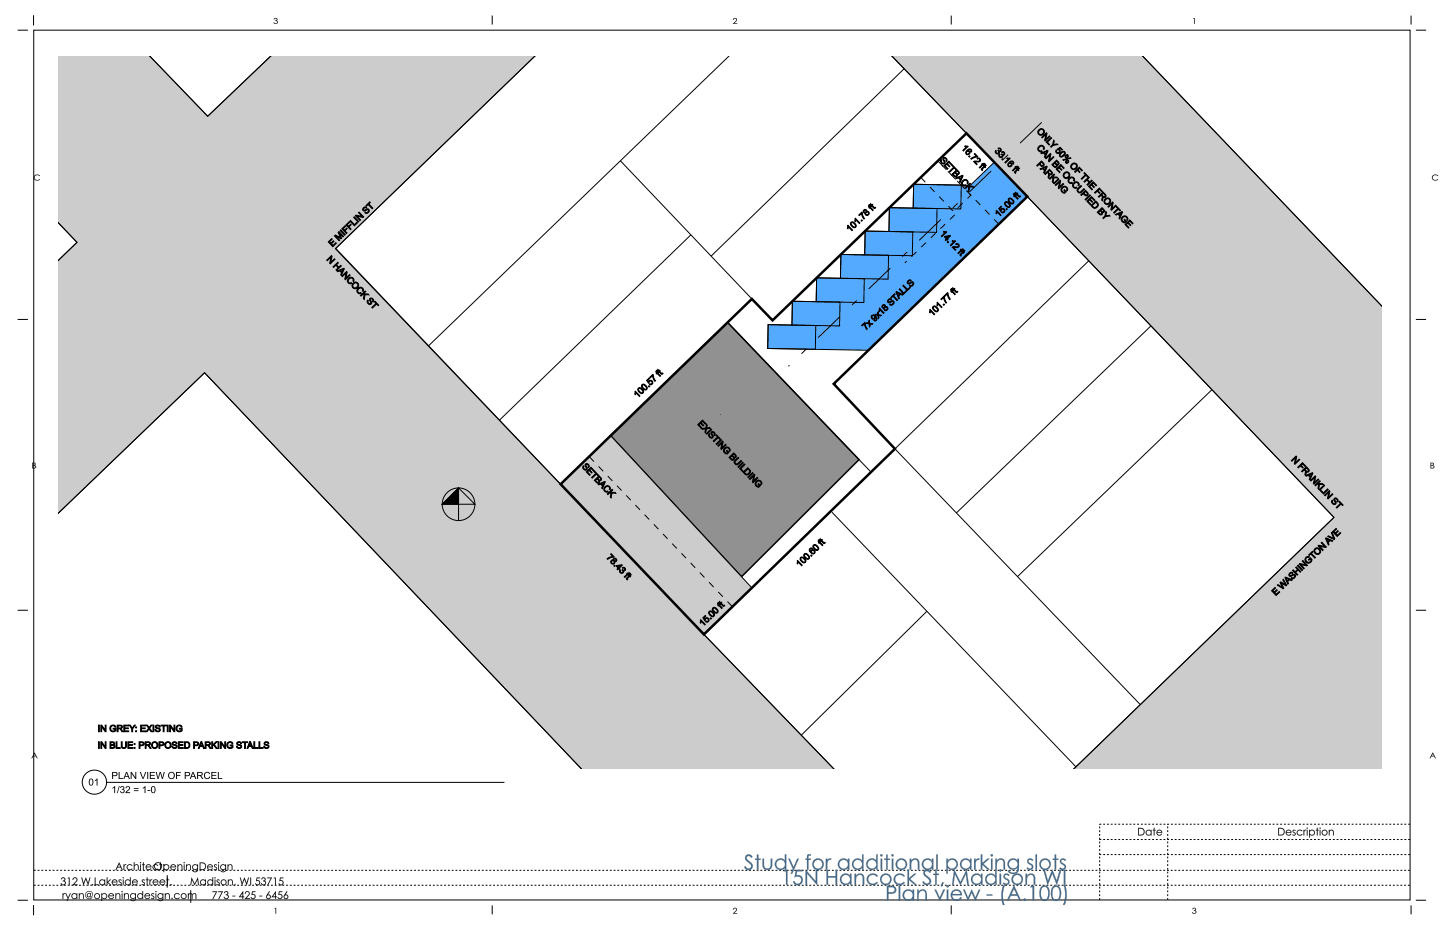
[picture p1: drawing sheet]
<svg xmlns="http://www.w3.org/2000/svg" width="432mm" height="279mm" viewBox="0 0 432 279" stroke-linecap="round" stroke-linejoin="round" font-family="sans-serif">
<g fill="none" stroke="#000" stroke-width=".3">
<path d="M5.3 9h3.1M10.1 4.6v3M10.1 9h412.7v260.8h-412.7zM147.6 4.7v2.7M285.2 4.7v2.7M423.1 4.7v2.7M424.6 9h3M5.3 95.8h3.1M424.6 95.8h3M5.3 182.9h3.1M424.6 182.9h3M5.3 269.9h3.1"/>
<path d="M10.1 271.3v3.1M50.1 262.3v3.8M57.2 266.9v3.7M147.6 271.4v2.7M285.2 271.4v2.7M423.1 271.4v2.7M424.6 269.9h3"/>
</g>
<g fill="#000">
<path d="M82.3 5.5a.48 .48 0 0 1 .7 0 .48 .48 0 0 1 0 .7 .59 .59 0 0 1-.1 1 .59 .59 0 0 1-.9-.5h.2a.44 .44 0 0 0 .5 .5 .44 .44 0 0 0 .4-.5 .44 .44 0 0 0-.5-.4v-.2a.35 .35 0 0 0 .4-.3 .35 .35 0 0 0-.4-.4 .35 .35 0 0 0-.3 .4h-.2zM220 5.5a.61 .61 0 0 1 .9 .1 .61 .61 0 0 1-.3 .9l-.5 .5h.9v.2h-1.3l.9-.9a.42 .42 0 0 0-.1-.8 .42 .42 0 0 0-.5 .5h-.2zM357.9 5.4h.3v1.8h-.1v-1.6h-.4zM10.4 52.6a1.16 1.16 0 0 1 1.6 .1l-.2 .1a.83 .83 0 0 0-1.2-.2 .83 .83 0 0 0 0 1.3 .83 .83 0 0 0 1.2-.2l.2 .1a1 1 0 0 1-1.4 .2 1 1 0 0 1-.2-1.4zM429.7 52.6a1.16 1.16 0 0 1 1.6 .1l-.2 .1a.83 .83 0 0 0-1.2-.2 .83 .83 0 0 0 0 1.3 .83 .83 0 0 0 1.2-.2l.2 .1a1 1 0 0 1-1.4 .2 1 1 0 0 1-.2-1.4zM82.4 272.2h.4v1.7h-.2v-1.5h-.3zM220 272.3a.61 .61 0 0 1 .9 .1 .61 .61 0 0 1-.3 .9l-.5 .4h.9v.2h-1.3l.9-.9a.42 .42 0 0 0-.1-.7 .42 .42 0 0 0-.5 .4h-.2zM357.7 272.3a.48 .48 0 0 1 .7-.1 .48 .48 0 0 1 0 .7 .59 .59 0 0 1-.1 1 .59 .59 0 0 1-.8-.5h.2a.44 .44 0 0 0 .4 .5 .44 .44 0 0 0 .4-.5 .44 .44 0 0 0-.5-.4v-.1a.35 .35 0 0 0 .4-.3 .35 .35 0 0 0-.3-.4 .35 .35 0 0 0-.4 .4h-.2z"/>
<path d="M82.3 5.5a.49 .49 0 0 1 .7 0 .49 .49 0 0 1 0 .7l.2 .1a.54 .54 0 0 1 0 .7 .54 .54 0 0 1-.5 .2l-.5-.1-.2-.4 .4 .2a.43 .43 0 0 0 .5 .1 .43 .43 0 0 0 .1-.5l-.5-.4a.34 .34 0 0 0 .5-.3 .34 .34 0 0 0-.4-.4 .34 .34 0 0 0-.3 .4h-.2zM82.3 5.5l-.2 .3h.2a.36 .36 0 0 1 .3-.4 .36 .36 0 0 1 .4 .4 .36 .36 0 0 1-.4 .3v.2a.45 .45 0 0 1 .5 .3 .45 .45 0 0 1-.3 .5 .45 .45 0 0 1-.5-.3l-.3-.1a.63 .63 0 0 0 .7 .5 .63 .63 0 0 0 .6-.7l-.4-.3a.47 .47 0 0 0 .1-.7 .47 .47 0 0 0-.7 0z"/>
<path d="M220 5.5a.62 .62 0 0 1 .9 .1 .62 .62 0 0 1-.3 .9l-.5 .5h.9v.2h-1.3l.9-1a.4 .4 0 0 0-.1-.6 .4 .4 0 0 0-.5 .4h-.2zM220 5.6l-.2 .4h.2a.42 .42 0 0 1 .5-.4 .42 .42 0 0 1 .2 .7l-1 .9h1.3v-.2h-.9l.5-.5a.59 .59 0 0 0 .3-.9 .59 .59 0 0 0-.9 0z"/>
<path d="M357.9 5.4h.4v1.8h-.3l.1-1.6h-.4zM357.9 5.4l-.2 .2h.4v1.6h.1v-1.8z"/>
<path d="M10.4 52.6a1.16 1.16 0 0 1 1.6 .1l-.2 .1a.82 .82 0 0 0-1.2-.2 .82 .82 0 0 0 0 1.3 .82 .82 0 0 0 1.2-.2l.2 .1a1.01 1.01 0 0 1-1.4 .2 1.01 1.01 0 0 1-.2-1.4zM10.4 52.6l-.3 .6 .2 .6a1.23 1.23 0 0 0 1.7 0l-.2-.1a.83 .83 0 0 1-1.2 .2 .83 .83 0 0 1 0-1.3 .83 .83 0 0 1 1.2 .2l.2-.1a1.13 1.13 0 0 0-1.6-.1z"/>
<path d="M429.7 52.6a1.16 1.16 0 0 1 1.6 .1l-.2 .1a.82 .82 0 0 0-1.2-.2 .82 .82 0 0 0 0 1.3 .82 .82 0 0 0 1.2-.2l.2 .1a1.01 1.01 0 0 1-1.4 .2 1.01 1.01 0 0 1-.2-1.4zM429.7 52.6l-.3 .6 .2 .6a1.23 1.23 0 0 0 1.7 0l-.2-.1a.83 .83 0 0 1-1.2 .2 .83 .83 0 0 1 0-1.3 .83 .83 0 0 1 1.2 .2l.2-.1a1.13 1.13 0 0 0-1.6-.1z"/>
<path d="M9.7 138.7h.4a.43 .43 0 0 1 .5 .2 .43 .43 0 0 1-.2 .6 .48 .48 0 0 1 .4 .6 .48 .48 0 0 1-.6 .3h-.5zM9.9 138.9v.5a.36 .36 0 0 0 .4 0 .36 .36 0 0 0 .1-.5zM9.9 139.6v.7a.44 .44 0 0 0 .5 0 .44 .44 0 0 0 .2-.6z"/>
<path d="M9.7 138.7h.4a.44 .44 0 0 1 .5 .2 .44 .44 0 0 1-.2 .6 .5 .5 0 0 1 .4 .6 .5 .5 0 0 1-.6 .3h-.5zM9.7 138.7v1.7h.5a.48 .48 0 0 0 .6-.3 .48 .48 0 0 0-.4-.6 .42 .42 0 0 0 .2-.6 .42 .42 0 0 0-.5-.2zM9.9 138.9l.1 .5a.31 .31 0 0 0 .4-.1 .31 .31 0 0 0 0-.3zM9.9 138.9h.4a.32 .32 0 0 1 .1 .4 .32 .32 0 0 1-.4 .1zM9.9 139.6v.7a.43 .43 0 0 0 .5 0 .43 .43 0 0 0 .1-.6zM9.9 139.6h.4a.36 .36 0 0 1 .3 .5 .36 .36 0 0 1-.5 .2h-.2z"/>
<path d="M429 138.7h.3a.43 .43 0 0 1 .6 .2 .43 .43 0 0 1-.2 .6 .48 .48 0 0 1 .4 .6 .48 .48 0 0 1-.6 .3h-.5zM429.2 138.9v.5a.36 .36 0 0 0 .4 0 .36 .36 0 0 0 .1-.5zM429.2 139.6v.7a.44 .44 0 0 0 .5 0 .44 .44 0 0 0 .1-.6z"/>
<path d="M428.9 138.7h.4a.44 .44 0 0 1 .6 .2 .44 .44 0 0 1-.2 .6 .5 .5 0 0 1 .4 .6 .5 .5 0 0 1-.6 .3h-.6zM429 138.7v1.7h.5a.48 .48 0 0 0 .6-.3 .48 .48 0 0 0-.4-.6 .42 .42 0 0 0 .2-.6 .42 .42 0 0 0-.6-.2zM429.2 138.9l.1 .5a.31 .31 0 0 0 .4-.1 .31 .31 0 0 0 0-.3zM429.1 138.9h.5a.32 .32 0 0 1 .1 .4 .32 .32 0 0 1-.4 .1zM429.2 139.6v.7a.43 .43 0 0 0 .5 0 .43 .43 0 0 0 .1-.6zM429.1 139.6h.5a.36 .36 0 0 1 .3 .5 .36 .36 0 0 1-.5 .2h-.3z"/>
<path d="M10.3 225.6l1 1.7h-.2l-.3-.5h-.9l-.3 .5h-.2zM10.4 226l-.4 .6h.7z"/>
<path d="M10.3 225.6l1 1.7h-.2l-.3-.5h-.9l-.3 .5h-.2zM10.3 225.6l-.9 1.7h.2l.3-.6h.9l.3 .6h.2zM10.3 226l-.3 .6h.7zM10.4 225.9l.3 .7h-.7z"/>
<path d="M429.6 225.6l1 1.7h-.3l-.3-.5h-.8l-.3 .5h-.2zM429.6 226l-.3 .6h.7z"/>
<path d="M429.6 225.6l1 1.7h-.3l-.3-.5h-.8l-.3 .5h-.2zM429.6 225.6l-.9 1.7h.2l.3-.6h.9l.2 .6h.3zM429.6 226l-.3 .6h.7zM429.6 225.9l.4 .7h-.7z"/>
<path d="M46.2 259.7a1.2 1.2 0 0 1 2.4 0 1.2 1.2 0 0 1-2.4 0zM46.4 259.7a1 1 0 0 0 2 0 1 1 0 0 0-2 0zM49 259.1h.2v.3a.86 .86 0 0 1 1.3 0 .86 .86 0 0 1 0 1.2 .86 .86 0 0 1-1.3-.1v.9h-.2zM49.2 260a.67 .67 0 0 0 1.3 0 .67 .67 0 0 0-1.3 0zM51.3 259.4a.86 .86 0 0 1 1-.3 .86 .86 0 0 1 .5 .9h-1.5a.66 .66 0 0 0 .5 .6 .66 .66 0 0 0 .8-.3l.2 .1a.89 .89 0 0 1-1.3 .3 .89 .89 0 0 1-.2-1.3zM51.5 259.5l-.2 .3h1.3a.64 .64 0 0 0-1.1-.3zM53.2 259.1h.2v.3a.68 .68 0 0 1 .9-.3 .68 .68 0 0 1 .4 .9v.8h-.2v-.8a.58 .58 0 0 0-.7-.7 .58 .58 0 0 0-.4 .9v.6h-.2zM55 258.6a.2 .2 0 0 1 .4 0 .2 .2 0 0 1-.4 0zM55.1 259.1h.2v1.7h-.2zM55.8 259.1h.2v.3a.68 .68 0 0 1 .9-.3 .68 .68 0 0 1 .3 .9v.8h-.2v-.8a.58 .58 0 0 0-.6-.7 .58 .58 0 0 0-.4 .9v.6h-.2zM57.8 259.4a.85 .85 0 0 1 1.4 0v-.3h.2v1.4a.9 .9 0 0 1-.7 1 .9 .9 0 0 1-1.1-.6 1.12 1.12 0 0 0 1.4 .2l.2-.6a.86 .86 0 0 1-1.3 .1 .86 .86 0 0 1-.1-1.2zM57.8 260a.7 .7 0 0 0 1.4 0 .7 .7 0 0 0-1.4 0zM59.9 258.5a1.3 1.3 0 0 1 1.6 .3 1.3 1.3 0 0 1 0 1.7l-.4 .3h-1.2zM60.1 258.8v1.8a1.02 1.02 0 0 0 1.5-.9 1.02 1.02 0 0 0-1.5-.9zM62.3 259.4a.86 .86 0 0 1 1-.3 .86 .86 0 0 1 .5 .9h-1.5a.66 .66 0 0 0 .6 .6 .66 .66 0 0 0 .7-.3l.2 .1a.89 .89 0 0 1-1.3 .3 .89 .89 0 0 1-.2-1.3zM62.6 259.5l-.2 .3h1.2a.64 .64 0 0 0-1-.3zM64.3 259.2l.3-.1 .5 .2-.7 .1a.56 .56 0 0 0 .6 .7 .53 .53 0 0 1-.2 .7 .53 .53 0 0 1-.7-.2h.7a.55 .55 0 0 0-.5-.8zM65.4 258.6a.18 .18 0 0 1 .3 0 .18 .18 0 0 1-.3 0zM65.4 259.1h.3v1.7h-.3zM66.2 259.4a.85 .85 0 0 1 1.4 0v-.3h.2v1.4a.9 .9 0 0 1-.7 1 .9 .9 0 0 1-1.1-.6 1.12 1.12 0 0 0 1.4 .2l.2-.6a.86 .86 0 0 1-1.3 .1 .86 .86 0 0 1-.1-1.2zM66.2 260a.7 .7 0 0 0 1.4 0 .7 .7 0 0 0-1.4 0zM68.2 259.1h.3v.3a.68 .68 0 0 1 .8-.3 .68 .68 0 0 1 .4 .9v.8h-.2v-.8a.58 .58 0 0 0-.7-.7 .58 .58 0 0 0-.3 .9v.6h-.3z"/>
<path d="M46.2 259.7a1.21 1.21 0 0 1 2.4 0 1.21 1.21 0 0 1-2.4 0zM46.2 259.7a1.2 1.2 0 0 0 2.4 0 1.2 1.2 0 0 0-2.4 0zM46.4 259.7a.95 .95 0 0 0 1.9 0 .95 .95 0 0 0-1.9 0zM46.4 259.7a1 1 0 0 1 2 0 1 1 0 0 1-2 0zM49 259.1h.2v.3a.87 .87 0 0 1 1.2-.2 .87 .87 0 0 1 .3 1.2 .85 .85 0 0 1-1.5 .1v.9h-.2zM49 259.1v2.3h.2v-.9a.85 .85 0 0 0 1.3 .1 .85 .85 0 0 0 0-1.2 .85 .85 0 0 0-1.3 .1v-.4zM49.2 260a.66 .66 0 0 0 1.3 0 .66 .66 0 0 0-1.3 0zM49.2 260a.7 .7 0 0 1 1.4 0 .7 .7 0 0 1-1.4 0zM51.3 259.4l.4-.3h.5l.4 .3 .2 .6h-1.5a.65 .65 0 0 0 .5 .6 .65 .65 0 0 0 .8-.4 .45 .45 0 0 1-.1 .6 .45 .45 0 0 1-.5 .1 .89 .89 0 0 1-.8-.5 .89 .89 0 0 1 .1-1zM51.3 259.4a.87 .87 0 0 0 .2 1.3 .87 .87 0 0 0 1.2-.4l-.2 .1a.66 .66 0 0 1-.8 .2 .66 .66 0 0 1-.4-.6h1.5a.85 .85 0 0 0-.5-.8 .85 .85 0 0 0-1 .2zM51.5 259.5l-.2 .3h1.3a.63 .63 0 0 0-1.1-.3zM51.5 259.4a.66 .66 0 0 1 1.1 .4h-1.3zM53.2 259.1h.3l-.1 .3a.69 .69 0 0 1 .9-.3 .69 .69 0 0 1 .4 .9v.8h-.2l-.1-1.2a.48 .48 0 0 0-.5-.3 .48 .48 0 0 0-.4 .4v1.1h-.3zM53.2 259.1v1.7h.2v-.6a.6 .6 0 0 1 .3-.8 .6 .6 0 0 1 .8 .2v1.2h.2v-.8a.67 .67 0 0 0-.4-.9 .67 .67 0 0 0-.9 .4v-.4zM55 258.6a.2 .2 0 0 1 .4 0 .2 .2 0 0 1-.4 0zM55.1 258.6a.16 .16 0 0 0 .3 0 .16 .16 0 0 0-.3 0zM55.1 259.1h.3v1.7h-.3zM55.1 259.1v1.7h.2v-1.7zM55.8 259.1h.2v.3a.69 .69 0 0 1 .9-.3 .69 .69 0 0 1 .4 .9v.8h-.3v-1.2a.48 .48 0 0 0-.5-.3 .48 .48 0 0 0-.5 .4v1.1h-.2zM55.8 259.1v1.7h.2v-.6a.6 .6 0 0 1 .2-.8 .6 .6 0 0 1 .8 .2v1.2h.2v-.8a.67 .67 0 0 0-.4-.9 .67 .67 0 0 0-.8 .4v-.4zM57.8 259.4a.84 .84 0 0 1 1.4 0l-.1-.3h.3l-.1 1.9a.96 .96 0 0 1-.8 .5 .96 .96 0 0 1-.9-.6h.3a.67 .67 0 0 0 .8 .3 .67 .67 0 0 0 .4-.7h.1a.87 .87 0 0 1-1.3 .1 .87 .87 0 0 1-.1-1.2zM57.8 259.4a.85 .85 0 0 0 .2 1.2 .85 .85 0 0 0 1.2-.1 .7 .7 0 0 1-.4 .8 .7 .7 0 0 1-.9-.4h-.2a.89 .89 0 0 0 1 .5 .89 .89 0 0 0 .7-.9v-1.4h-.2v.4a.84 .84 0 0 0-1.4-.1zM57.9 260a.65 .65 0 0 0 1.3 0 .65 .65 0 0 0-1.3 0zM57.8 260a.7 .7 0 0 1 1.4 0 .7 .7 0 0 1-1.4 0zM59.9 258.5l1.2 .1a1.09 1.09 0 0 1 .7 1.3 1.04 1.04 0 0 1-1.2 .9h-.7zM59.9 258.5v2.3h.7a1.14 1.14 0 0 0 1.2-1.3 1.14 1.14 0 0 0-1.5-.9zM60.1 258.8v1.8l.9-.1a.92 .92 0 0 0 .5-.8 .92 .92 0 0 0-.5-.9zM60.1 258.8a1.04 1.04 0 0 1 1.5 .9 1.04 1.04 0 0 1-1.5 .9zM62.3 259.4a.84 .84 0 0 1 1.4 0l.2 .6h-1.5a.65 .65 0 0 0 .5 .6 .65 .65 0 0 0 .7-.4 .45 .45 0 0 1 0 .6 .45 .45 0 0 1-.6 .1 .9 .9 0 0 1-.8-.5 .9 .9 0 0 1 .1-1zM62.3 259.4a.87 .87 0 0 0 .2 1.3 .87 .87 0 0 0 1.3-.4l-.3 .1a.66 .66 0 0 1-.7 .2 .66 .66 0 0 1-.5-.6h1.5a.85 .85 0 0 0-.5-.8 .85 .85 0 0 0-1 .2zM62.6 259.5l-.2 .3h1.2a.63 .63 0 0 0-1-.3zM62.5 259.4a.66 .66 0 0 1 1.1 .4h-1.3zM64.3 259.2l.3-.1 .5 .2-.1 .2-.6-.1a.55 .55 0 0 0 .6 .7 .54 .54 0 0 1-.2 .7 .54 .54 0 0 1-.7-.2l.1-.2 .5 .2 .2-.2-.7-.6zM64.3 259.2v.6l.6 .6-.2 .2-.5-.1-.1 .1a.56 .56 0 0 0 .6 .2 .56 .56 0 0 0 .4-.4l-.8-.9 .2-.2h.6l-.5-.2zM65.4 258.6a.19 .19 0 0 1 .3 0 .19 .19 0 0 1-.3 0zM65.4 258.6a.16 .16 0 0 0 .3 0 .16 .16 0 0 0-.3 0zM65.4 259.1h.3v1.7h-.3zM65.4 259.1v1.7h.3v-1.7zM66.2 259.4a.84 .84 0 0 1 1.4 0l-.1-.3h.3l-.1 1.9a.96 .96 0 0 1-.8 .5 .96 .96 0 0 1-.9-.6h.3a.67 .67 0 0 0 .8 .3 .67 .67 0 0 0 .4-.7h.1a.87 .87 0 0 1-1.3 .1 .87 .87 0 0 1-.1-1.2zM66.2 259.4a.85 .85 0 0 0 .2 1.2 .85 .85 0 0 0 1.2-.1 .7 .7 0 0 1-.5 .8 .7 .7 0 0 1-.8-.4h-.2a.89 .89 0 0 0 1 .5 .89 .89 0 0 0 .7-.9v-1.4h-.2v.4a.84 .84 0 0 0-1.4-.1zM66.3 260a.65 .65 0 0 0 1.3 0 .65 .65 0 0 0-1.3 0zM66.2 260a.7 .7 0 0 1 1.4 0 .7 .7 0 0 1-1.4 0zM68.2 259.1h.3v.3a.69 .69 0 0 1 .8-.3 .69 .69 0 0 1 .4 .9v.8h-.2v-1.2a.48 .48 0 0 0-.6-.3 .48 .48 0 0 0-.4 .4v1.1h-.3zM68.2 259.1v1.7h.3l-.1-.6a.6 .6 0 0 1 .3-.8 .6 .6 0 0 1 .8 .2v1.2h.2v-.8a.67 .67 0 0 0-.4-.9 .67 .67 0 0 0-.9 .4l.1-.4z"/>
<path d="M341.3 248.2l1.2 .1a1.09 1.09 0 0 1 .7 1.3 1.04 1.04 0 0 1-1.2 .9h-.7zM341.3 248.2v2.3l.7-.1a1.14 1.14 0 0 0 1.2-1.2 1.14 1.14 0 0 0-1.4-1zM341.5 248.4v1.8h.9a.92 .92 0 0 0 .6-.9 .92 .92 0 0 0-.6-.8zM341.5 248.4a1.03 1.03 0 0 1 1.5 .9 1.03 1.03 0 0 1-1.5 .9zM343.8 249a.82 .82 0 0 1 1.3 .1v-.3h.2v1.7h-.2v-.3a.88 .88 0 0 1-1.3 .1 .88 .88 0 0 1 0-1.3zM343.8 249a.86 .86 0 0 0 0 1.3 .86 .86 0 0 0 1.3-.2v.4h.2v-1.7h-.2v.3a.81 .81 0 0 0-1.3-.1zM343.8 249.6a.66 .66 0 0 0 1.3 0 .66 .66 0 0 0-1.3 0zM343.7 249.6a.7 .7 0 0 1 1.4 0 .7 .7 0 0 1-1.4 0zM346 248.1h.2v.7h.3v.2h-.3v1.5h-.2v-1.5h-.3v-.2h.3zM346 248.2v.6h-.3v.2l.3-.1v1.6h.2v-1.6l.3 .1v-.2h-.3v-.6zM347 249v.1a.84 .84 0 0 1 1.3 0l.2 .6-1.5-.1a.65 .65 0 0 0 .5 .7 .65 .65 0 0 0 .8-.4 .45 .45 0 0 1-.1 .6 .45 .45 0 0 1-.6 0 .9 .9 0 0 1-.8-.5 .9 .9 0 0 1 .2-1zM347 249.1a.87 .87 0 0 0 .2 1.3 .87 .87 0 0 0 1.2-.4l-.2 .1a.66 .66 0 0 1-.8 .2 .66 .66 0 0 1-.4-.7h1.5a.85 .85 0 0 0-.6-.8 .85 .85 0 0 0-.9 .3zM347.2 249.1l-.2 .3 1.3 .1a.63 .63 0 0 0-1.1-.4zM347.2 249.1a.66 .66 0 0 1 1.1 .4h-1.3z"/>
<path d="M341.3 248.2a1.3 1.3 0 0 1 1.6 .3 1.3 1.3 0 0 1 .1 1.6l-.5 .3-1.2 .1zM341.5 248.4v1.8a1.02 1.02 0 0 0 1.5-.9 1.02 1.02 0 0 0-1.5-.9zM343.8 249l.6-.3 .7 .4v-.3h.2v1.7h-.2v-.3a.87 .87 0 0 1-1.3 .1 .87 .87 0 0 1 0-1.3zM343.8 249.6a.67 .67 0 0 0 1.3 0 .67 .67 0 0 0-1.3 0zM346 248.2h.2v.6h.3v.2h-.3v1.5h-.2v-1.5h-.3v-.2h.3zM347 249.1a.86 .86 0 0 1 .9-.3 .86 .86 0 0 1 .6 .8h-1.5a.66 .66 0 0 0 .5 .7 .66 .66 0 0 0 .8-.4l.1 .1a.89 .89 0 0 1-1.2 .4 .89 .89 0 0 1-.2-1.3zM347.2 249.1l-.2 .3h1.3a.64 .64 0 0 0-1.1-.3z"/>
<path d="M383.3 248.2l1.2 .1a1.09 1.09 0 0 1 .7 1.3 1.04 1.04 0 0 1-1.2 .9h-.7zM383.3 248.2v2.3l.7-.1a1.14 1.14 0 0 0 1.2-1.2 1.14 1.14 0 0 0-1.4-1zM383.5 248.4v1.8h.9a.92 .92 0 0 0 .6-.9 .92 .92 0 0 0-.6-.8zM383.5 248.4a1.03 1.03 0 0 1 1.5 .9 1.03 1.03 0 0 1-1.5 .9zM385.7 249l.4-.2h.6l.4 .3 .2 .6-1.5-.1a.65 .65 0 0 0 .5 .7 .65 .65 0 0 0 .7-.4 .45 .45 0 0 1 0 .6 .45 .45 0 0 1-.6 0 .89 .89 0 0 1-.8-.5 .89 .89 0 0 1 .1-.9zM385.8 249.1a.87 .87 0 0 0 .1 1.3 .87 .87 0 0 0 1.3-.4l-.2 .1a.66 .66 0 0 1-.8 .2 .66 .66 0 0 1-.4-.7h1.5a.85 .85 0 0 0-.6-.8 .85 .85 0 0 0-.9 .3zM386 249.1l-.2 .3 1.2 .1a.63 .63 0 0 0-1-.4zM386 249.1a.66 .66 0 0 1 1.1 .4h-1.3zM387.7 248.8l.4-.1 .4 .3-.1 .1-.5-.1a.55 .55 0 0 0 .6 .7 .54 .54 0 0 1-.3 .8 .54 .54 0 0 1-.7-.2l.2-.2 .4 .2 .2-.3-.6-.6zM387.7 248.9l-.1 .4 .6 .5a.29 .29 0 0 1 .1 .3 .29 .29 0 0 1-.3 .2l-.3-.2-.2 .2a.56 .56 0 0 0 .6 .2 .56 .56 0 0 0 .4-.5l-.7-.8 .1-.3 .6 .1-.4-.3zM389 249l.9-.3 .6 .3-.1 .2a.7 .7 0 0 0-1.1-.1 .7 .7 0 0 0 .1 1.1l1.2-.1a.94 .94 0 0 1-1.4 .3 .94 .94 0 0 1-.2-1.4zM389.1 249.1a.91 .91 0 0 0 .2 1.3 .91 .91 0 0 0 1.2-.3l-.1-.1a.72 .72 0 0 1-1.1 .2 .72 .72 0 0 1 0-1.1 .72 .72 0 0 1 1.1 .1l.1-.1-.6-.3zM390.9 248.8h.2v.2l.3-.3 .3 .1-.6 .5v1.2h-.2zM390.9 248.8v1.7h.2v-.6a.62 .62 0 0 1 .5-.9l.1-.2h-.3l-.3 .3v-.3zM391.8 248.3a.2 .2 0 0 1 .4 0 .2 .2 0 0 1-.4 0zM391.8 248.3a.16 .16 0 0 0 .3 0 .16 .16 0 0 0-.3 0zM391.9 248.8h.2v1.7h-.2zM391.9 248.8v1.7h.2v-1.7zM392.5 248.8h.3v.3a.87 .87 0 0 1 1.1-.2 .87 .87 0 0 1 .3 1.2 .85 .85 0 0 1-1.4 .1v.9h-.3zM392.5 248.8v2.3h.3l-.1-1a.85 .85 0 0 0 1.3 .2 .85 .85 0 0 0 0-1.3 .85 .85 0 0 0-1.3 .1l.1-.3zM392.7 249.6a.7 .7 0 0 0 1.4 0 .7 .7 0 0 0-1.4 0zM392.7 249.6a.7 .7 0 0 1 1.4 0 .7 .7 0 0 1-1.4 0zM394.9 248.1h.2v.7h.4v.2h-.4v1.5h-.2v-1.5h-.3v-.2h.3zM394.9 248.2v.6h-.3v.2l.3-.1v1.6h.2v-1.6l.3 .1v-.2h-.3v-.6zM395.6 248.3a.2 .2 0 0 1 .4 0 .2 .2 0 0 1-.4 0zM395.7 248.3a.16 .16 0 0 0 .3 0 .16 .16 0 0 0-.3 0zM395.7 248.8h.3v1.7h-.3zM395.7 248.8v1.7h.3v-1.7zM396.3 249.6a.9 .9 0 0 1 1.8 0 .9 .9 0 0 1-1.8 0zM396.3 249.6a.9 .9 0 0 0 1.8 0 .9 .9 0 0 0-1.8 0zM396.5 249.6a.65 .65 0 0 0 1.3 0 .65 .65 0 0 0-1.3 0zM396.5 249.6a.7 .7 0 0 1 1.4 0 .7 .7 0 0 1-1.4 0zM398.5 248.8h.2v.3a.69 .69 0 0 1 .9-.3 .69 .69 0 0 1 .4 .8v.9h-.3v-1.2a.48 .48 0 0 0-.5-.4 .48 .48 0 0 0-.5 .5v1.1h-.2zM398.5 248.8v1.7h.2v-.7a.6 .6 0 0 1 .2-.7 .6 .6 0 0 1 .8 .2v1.2h.2v-.9a.67 .67 0 0 0-.4-.8 .67 .67 0 0 0-.8 .3v-.3z"/>
<path d="M383.3 248.2a1.3 1.3 0 0 1 1.6 .3 1.3 1.3 0 0 1 .1 1.6l-.5 .3-1.2 .1zM383.5 248.4v1.8a1.02 1.02 0 0 0 1.5-.9 1.02 1.02 0 0 0-1.5-.9zM385.7 249.1a.86 .86 0 0 1 1-.3 .86 .86 0 0 1 .6 .8h-1.5a.66 .66 0 0 0 .5 .7 .66 .66 0 0 0 .7-.4l.2 .1a.89 .89 0 0 1-1.3 .4 .89 .89 0 0 1-.2-1.3zM386 249.1l-.2 .3h1.2a.64 .64 0 0 0-1-.3zM387.7 248.9l.4-.2 .4 .3h-.6a.56 .56 0 0 0 .5 .7 .53 .53 0 0 1-.2 .8 .53 .53 0 0 1-.7-.2l.7-.1a.55 .55 0 0 0-.5-.8zM389 249l.9-.3 .6 .3-.1 .2a.72 .72 0 0 0-1.1-.1 .72 .72 0 0 0 0 1.1 .72 .72 0 0 0 1.1-.2l.1 .1a.92 .92 0 0 1-1.3 .3 .92 .92 0 0 1-.2-1.4zM390.9 248.8h.2v.2l.5-.3v.3a.57 .57 0 0 0-.6 .3 .57 .57 0 0 0 .1 .6v.6h-.2zM391.8 248.3a.2 .2 0 0 1 .4 0 .2 .2 0 0 1-.4 0zM391.9 248.8h.2v1.7h-.2zM392.5 248.8h.3v.3a.86 .86 0 0 1 1.2-.1 .86 .86 0 0 1 0 1.3 .86 .86 0 0 1-1.2-.1v.9h-.3zM392.7 249.6a.7 .7 0 0 0 1.4 0 .7 .7 0 0 0-1.4 0zM394.9 248.2h.2v.6h.3v.2h-.3v1.5h-.2v-1.5h-.3v-.2h.3zM395.7 248.3a.18 .18 0 0 1 .3 0 .18 .18 0 0 1-.3 0zM395.7 248.8h.3v1.7h-.3zM396.3 249.6a.9 .9 0 0 1 1.8 0 .9 .9 0 0 1-1.8 0zM396.5 249.6a.7 .7 0 0 0 1.4 0 .7 .7 0 0 0-1.4 0zM398.5 248.8h.2v.3a.68 .68 0 0 1 .8-.3 .68 .68 0 0 1 .4 .8v.9h-.2v-.8a.58 .58 0 0 0-.6-.8 .58 .58 0 0 0-.4 .9v.7h-.2z"/>
<path d="M18.5 263.2a.6 .6 0 0 1 .9 0 .6 .6 0 0 1-.1 .9 .74 .74 0 0 1 0 1.2 .74 .74 0 0 1-1.1-.6h.2a.52 .52 0 0 0 .6 .5 .52 .52 0 0 0 .5-.6 .52 .52 0 0 0-.7-.4v-.2a.42 .42 0 0 0 .5-.4 .42 .42 0 0 0-.4-.4 .42 .42 0 0 0-.4 .4h-.2zM20.4 263.1h.5v2.2h-.2v-2h-.4zM22 263.2a.77 .77 0 0 1 1.1 .2 .77 .77 0 0 1-.3 1.1l-.6 .6h1v.2h-1.5l.9-.9a.56 .56 0 0 0 .4-.9 .56 .56 0 0 0-1 .1l-.3 .2zM24.4 263.1h.2l.5 1.6 .6-1.6 .7 1.6 .5-1.6h.2l-.6 2.2-.8-1.7-.7 1.7zM27.6 265.2a.19 .19 0 0 1 .3 0 .19 .19 0 0 1-.3 0zM28.4 263.1h.2v2h.9v.2h-1.1zM30 263.9l.6-.3 .7 .4v-.3h.2v1.6h-.2v-.2a.87 .87 0 0 1-1.3 .1 .87 .87 0 0 1 0-1.3zM30 264.5a.67 .67 0 0 0 1.3 0 .67 .67 0 0 0-1.3 0zM32 263h.2v1.3l.8-.6h.3l-.9 .8 1 .8h-.3l-.9-.7v.7h-.2zM33.7 263.9a.86 .86 0 0 1 1-.2 .86 .86 0 0 1 .5 .8h-1.5a.66 .66 0 0 0 .6 .7 .66 .66 0 0 0 .7-.4l.2 .1a.89 .89 0 0 1-1.3 .4 .89 .89 0 0 1-.2-1.4zM33.9 264l-.1 .3h1.2a.64 .64 0 0 0-1.1-.3zM35.7 263.7l.3-.1 .5 .2-.7 .1a.56 .56 0 0 0 .6 .7 .53 .53 0 0 1-.2 .7 .53 .53 0 0 1-.7-.1l.7-.1a.55 .55 0 0 0-.6-.8zM36.8 263.2a.18 .18 0 0 1 .3 0 .18 .18 0 0 1-.3 0zM36.8 263.7h.3v1.6h-.3zM37.7 263.9l.6-.3 .7 .4v-1h.2v2.3h-.2v-.2a.87 .87 0 0 1-1.3 .1 .87 .87 0 0 1 0-1.3zM37.6 264.5a.7 .7 0 0 0 1.4 0 .7 .7 0 0 0-1.4 0zM39.8 263.9a.86 .86 0 0 1 1-.2 .86 .86 0 0 1 .5 .8h-1.5a.66 .66 0 0 0 .5 .7 .66 .66 0 0 0 .8-.4l.2 .1a.89 .89 0 0 1-1.3 .4 .89 .89 0 0 1-.2-1.4zM40 264l-.2 .3h1.3a.64 .64 0 0 0-1.1-.3zM42.7 263.7l.3-.1 .4 .2-.6 .1a.56 .56 0 0 0 .6 .7 .53 .53 0 0 1-.2 .7 .53 .53 0 0 1-.8-.1l.8-.1a.55 .55 0 0 0-.6-.8zM44 263h.2v.7h.4v.2h-.4v1.4h-.2v-1.4h-.3v-.2h.3zM44.8 263.7h.2v.2l.6-.3v.3a.57 .57 0 0 0-.6 .2 .57 .57 0 0 0 0 .7v.5h-.2zM46 263.9a.86 .86 0 0 1 1-.2 .86 .86 0 0 1 .5 .8h-1.5a.66 .66 0 0 0 .5 .7 .66 .66 0 0 0 .8-.4l.2 .1a.89 .89 0 0 1-1.3 .4 .89 .89 0 0 1-.2-1.4zM46.2 264l-.2 .3h1.3a.64 .64 0 0 0-1.1-.3zM48 263.9a.86 .86 0 0 1 1-.2 .86 .86 0 0 1 .6 .8h-1.5a.66 .66 0 0 0 .5 .7 .66 .66 0 0 0 .7-.4l.2 .1a.89 .89 0 0 1-1.3 .4 .89 .89 0 0 1-.2-1.4zM48.3 264l-.2 .3h1.2a.64 .64 0 0 0-1-.3zM50.2 263h.2v.7h.3v.2h-.3v1.4h-.2v-1.4h-.3v-.2h.3zM51.1 265.2a.2 .2 0 0 1 .4 0 .2 .2 0 0 1-.4 0zM57.4 263.1l1 1.8 .9-1.8 .4 2.2h-.3l-.2-1.6-.8 1.6-.9-1.6-.2 1.6h-.2zM60.3 263.9l.6-.3 .6 .4v-.3h.2v1.6h-.2v-.2a.87 .87 0 0 1-1.2 .1 .87 .87 0 0 1 0-1.3zM60.2 264.5a.7 .7 0 0 0 1.4 0 .7 .7 0 0 0-1.4 0zM62.4 263.9l.6-.3 .7 .4v-1h.2v2.3h-.2v-.2a.87 .87 0 0 1-1.3 .1 .87 .87 0 0 1 0-1.3zM62.4 264.5a.67 .67 0 0 0 1.3 0 .67 .67 0 0 0-1.3 0zM64.3 263.2a.2 .2 0 0 1 .4 0 .2 .2 0 0 1-.4 0zM64.4 263.7h.2v1.6h-.2zM65.1 263.7l.3-.1 .5 .2-.7 .1a.56 .56 0 0 0 .6 .7 .53 .53 0 0 1-.2 .7 .53 .53 0 0 1-.7-.1l.7-.1a.55 .55 0 0 0-.6-.8zM66.2 264.5a.88 .88 0 0 1 1.7 0 .88 .88 0 0 1-1.7 0zM66.4 264.5a.67 .67 0 0 0 1.3 0 .67 .67 0 0 0-1.3 0zM68.3 263.7h.2v.3a.68 .68 0 0 1 .9-.3 .68 .68 0 0 1 .4 .8v.8h-.2v-.8a.58 .58 0 0 0-.7-.7 .58 .58 0 0 0-.4 .9v.6h-.2zM70.5 264.9l.2 .1-.3 .6-.2-.1zM71.9 263.1h.3l.4 1.6 .7-1.6 .7 1.6 .4-1.6h.3l-.7 2.2-.7-1.7-.7 1.7zM75.1 263.1h.2v2.2h-.2zM77 263.1h1v.2h-.9l-.1 .6a.75 .75 0 0 1 1 .5 .75 .75 0 0 1-.5 1 .75 .75 0 0 1-1-.6h.3a.56 .56 0 0 0 .7 .3 .56 .56 0 0 0 .2-.8 .56 .56 0 0 0-.8-.2l-.1 .1zM78.6 263.2a.6 .6 0 0 1 .9 0 .6 .6 0 0 1-.1 .9 .74 .74 0 0 1 0 1.2 .74 .74 0 0 1-1.1-.6h.2a.52 .52 0 0 0 .6 .5 .52 .52 0 0 0 .4-.6 .52 .52 0 0 0-.6-.4v-.2a.42 .42 0 0 0 .5-.4 .42 .42 0 0 0-.4-.4 .42 .42 0 0 0-.4 .4h-.3zM80.1 263.1h1.5l-1.2 2.3-.2-.1 1-2h-1.1zM82.2 263.1h.5v2.2h-.2v-2h-.4zM84 263.1h1v.2h-.8l-.2 .6a.75 .75 0 0 1 1 .5 .75 .75 0 0 1-.5 1 .75 .75 0 0 1-1-.6h.3a.56 .56 0 0 0 .7 .3 .56 .56 0 0 0 .3-.8 .56 .56 0 0 0-.8-.2l-.2 .1z"/>
<path d="M18.5 263.2a.62 .62 0 0 1 .9 0 .62 .62 0 0 1-.1 .9l.3 .2a.69 .69 0 0 1-.4 1.1 .76 .76 0 0 1-1-.7h.2l.2 .4a.52 .52 0 0 0 .6 0 .52 .52 0 0 0 .2-.7l-.6-.2v-.2a.41 .41 0 0 0 .5-.4 .41 .41 0 0 0-.4-.4 .41 .41 0 0 0-.4 .4h-.2zM18.5 263.2l-.2 .4h.2a.43 .43 0 0 1 .4-.5 .43 .43 0 0 1 .5 .5 .43 .43 0 0 1-.6 .4v.2a.54 .54 0 0 1 .7 .4 .54 .54 0 0 1-.5 .6 .54 .54 0 0 1-.6-.5h-.2a.72 .72 0 0 0 1.1 .6 .72 .72 0 0 0 0-1.2 .59 .59 0 0 0 .1-.9 .59 .59 0 0 0-.9 0zM20.4 263.1h.5v2.3h-.3l.1-2.1h-.4zM20.4 263.1l-.1 .2h.4v2h.2v-2.2zM22 263.2a.78 .78 0 0 1 1.2 .2 .78 .78 0 0 1-.4 1.1l-.6 .6h1.1v.3h-1.6l.8-1a.55 .55 0 0 0 .5-.8 .55 .55 0 0 0-.9-.1l-.1 .3h-.3zM22 263.2l-.3 .6h.3a.54 .54 0 0 1 .8-.5 .54 .54 0 0 1-.1 .9l-1 1.1h1.5v-.2h-1l.5-.6a.75 .75 0 0 0 .4-1.1 .75 .75 0 0 0-1.1-.2zM24.4 263.1h.2l.5 1.6 .6-1.6 .7 1.6 .5-1.6h.2l-.6 2.3-.8-1.8-.7 1.8zM24.4 263.1l.6 2.2 .7-1.7 .8 1.7 .6-2.2h-.2l-.5 1.7-.7-1.7-.6 1.7-.5-1.7zM27.5 265.2a.21 .21 0 0 1 .4 0 .21 .21 0 0 1-.4 0zM27.6 265.2a.18 .18 0 0 0 .3 0 .18 .18 0 0 0-.3 0zM28.4 263.1h.3l-.1 2h.9v.3h-1.1zM28.4 263.1v2.2h1.1v-.2h-.9v-2zM30 263.9a.82 .82 0 0 1 1.3 .1v-.4h.2v1.8h-.2v-.3a.88 .88 0 0 1-1.3 .1 .88 .88 0 0 1 0-1.3zM30 263.9a.86 .86 0 0 0 .1 1.3 .86 .86 0 0 0 1.2-.2v.3h.2v-1.6h-.2v.3a.81 .81 0 0 0-1.3-.1zM30 264.5a.66 .66 0 0 0 1.3 0 .66 .66 0 0 0-1.3 0zM30 264.5a.69 .69 0 0 1 1.3 0 .69 .69 0 0 1-1.3 0zM32 263h.2v1.3l.8-.7h.4l-1 .9 1 .9h-.3l-.9-.8v.8h-.2zM32 263v2.3h.2v-.7l.9 .7 .3 .1-1-.9 .9-.8h-.3l-.8 .7v-1.4zM33.7 263.9a.84 .84 0 0 1 1.4 0l.2 .6h-1.6a.65 .65 0 0 0 .6 .7 .65 .65 0 0 0 .7-.4 .45 .45 0 0 1 0 .6 .45 .45 0 0 1-.6 0 .9 .9 0 0 1-.8-.5 .9 .9 0 0 1 .1-1zM33.7 263.9a.87 .87 0 0 0 .2 1.3 .87 .87 0 0 0 1.3-.3h-.3a.66 .66 0 0 1-.7 .3 .66 .66 0 0 1-.5-.7h1.5a.85 .85 0 0 0-.5-.8 .85 .85 0 0 0-1 .2zM34 264l-.2 .3h1.2a.63 .63 0 0 0-1-.3zM33.9 264a.66 .66 0 0 1 1.1 .4h-1.3zM35.7 263.7l.3-.1 .5 .2-.1 .2-.6-.1a.55 .55 0 0 0 .6 .7 .54 .54 0 0 1-.2 .8 .54 .54 0 0 1-.7-.3l.1-.1 .5 .1 .2-.2-.7-.6zM35.7 263.8v.5l.6 .6-.2 .3-.5-.2-.1 .2a.56 .56 0 0 0 .6 .1 .56 .56 0 0 0 .4-.4l-.8-.8 .2-.3h.6l-.5-.2zM36.8 263.2a.19 .19 0 0 1 .3 0 .19 .19 0 0 1-.3 0zM36.8 263.2a.16 .16 0 0 0 .3 0 .16 .16 0 0 0-.3 0zM36.8 263.6h.3v1.8h-.3zM36.8 263.7v1.6h.3v-1.6zM37.7 263.9a.82 .82 0 0 1 1.3 .1v-1h.2v2.4h-.2v-.3a.88 .88 0 0 1-1.3 .1 .88 .88 0 0 1 0-1.3zM37.7 263.9a.86 .86 0 0 0 0 1.3 .86 .86 0 0 0 1.3-.2v.3h.2v-2.3h-.2v1a.81 .81 0 0 0-1.3-.1zM37.7 264.5a.66 .66 0 0 0 1.3 0 .66 .66 0 0 0-1.3 0zM37.6 264.5a.7 .7 0 0 1 1.4 0 .7 .7 0 0 1-1.4 0zM39.8 263.9a.84 .84 0 0 1 1.3 0l.2 .6h-1.5a.65 .65 0 0 0 .6 .7 .65 .65 0 0 0 .7-.4 .45 .45 0 0 1 0 .6 .45 .45 0 0 1-.6 0 .9 .9 0 0 1-.8-.5 .9 .9 0 0 1 .1-1zM39.8 263.9a.87 .87 0 0 0 .2 1.3 .87 .87 0 0 0 1.3-.3h-.3a.66 .66 0 0 1-.8 .3 .66 .66 0 0 1-.4-.7h1.5a.85 .85 0 0 0-.5-.8 .85 .85 0 0 0-1 .2zM40 264l-.2 .3h1.3a.63 .63 0 0 0-1.1-.3zM40 264a.66 .66 0 0 1 1.1 .4h-1.3zM42.6 263.7l.4-.1 .5 .2-.2 .2-.5-.1a.55 .55 0 0 0 .6 .7 .54 .54 0 0 1-.2 .8 .54 .54 0 0 1-.8-.3l.2-.1 .4 .1 .2-.2-.6-.6zM42.7 263.8l-.1 .5 .7 .6-.2 .3-.5-.2-.2 .2a.56 .56 0 0 0 .6 .1 .56 .56 0 0 0 .4-.4l-.7-.8 .2-.3h.5l-.4-.2zM44 263h.3l-.1 .7 .4-.1v.3h-.4l.1 1.5h-.3v-1.5h-.3v-.3l.3 .1zM44 263v.7h-.3v.2l.3-.1v1.5h.2v-1.5l.4 .1v-.2h-.4v-.7zM44.8 263.6h.3l-.1 .3 .4-.3 .3 .1-.6 .5v1.2h-.3zM44.8 263.7v1.6h.2v-.5a.62 .62 0 0 1 .6-1l.1-.1h-.3l-.4 .3v-.3zM46 263.9a.84 .84 0 0 1 1.3 0l.2 .6h-1.5a.65 .65 0 0 0 .5 .7 .65 .65 0 0 0 .8-.4 .45 .45 0 0 1-.1 .6 .45 .45 0 0 1-.6 0 .9 .9 0 0 1-.8-.5 .9 .9 0 0 1 .2-1zM46 263.9a.87 .87 0 0 0 .2 1.3 .87 .87 0 0 0 1.2-.3h-.2a.66 .66 0 0 1-.8 .3 .66 .66 0 0 1-.4-.7h1.5a.85 .85 0 0 0-.6-.8 .85 .85 0 0 0-.9 .2zM46.2 264l-.2 .3h1.3a.63 .63 0 0 0-1.1-.3zM46.2 264a.66 .66 0 0 1 1.1 .4h-1.3zM48 263.9a.84 .84 0 0 1 1.4 0l.2 .6h-1.5a.65 .65 0 0 0 .5 .7 .65 .65 0 0 0 .7-.4 .45 .45 0 0 1 0 .6 .45 .45 0 0 1-.6 0 .9 .9 0 0 1-.8-.5 .9 .9 0 0 1 .1-1zM48 263.9a.87 .87 0 0 0 .2 1.3 .87 .87 0 0 0 1.3-.3h-.3a.66 .66 0 0 1-.7 .3 .66 .66 0 0 1-.4-.7h1.4a.85 .85 0 0 0-.5-.8 .85 .85 0 0 0-1 .2zM48.3 264l-.2 .3h1.2a.63 .63 0 0 0-1-.3zM48.3 264a.66 .66 0 0 1 1 .4h-1.2zM50.1 263h.3v.7l.3-.1v.3h-.3v1.5h-.3l.1-1.5h-.4v-.3l.4 .1zM50.2 263v.7h-.3v.2l.3-.1v1.5h.2v-1.5l.3 .1v-.2h-.3v-.7zM51.1 265.2a.21 .21 0 0 1 .4 0 .21 .21 0 0 1-.4 0zM51.1 265.2a.2 .2 0 0 0 .4 0 .2 .2 0 0 0-.4 0zM57.4 263.1l1 1.8 .9-1.8 .4 2.3h-.3l-.2-1.7-.9 1.7-.8-1.7-.2 1.7h-.2zM57.4 263.1l-.3 2.2h.2l.2-1.6 .9 1.6 .8-1.6 .2 1.6h.3l-.4-2.2-.9 1.9zM60.2 263.9a.82 .82 0 0 1 1.3 .1v-.4h.3v1.8h-.3v-.3a.88 .88 0 0 1-1.3 .1 .88 .88 0 0 1 0-1.3zM60.3 263.9a.86 .86 0 0 0 0 1.3 .86 .86 0 0 0 1.3-.2l-.1 .3h.2v-1.6h-.2l.1 .3a.81 .81 0 0 0-1.3-.1zM60.2 264.5a.66 .66 0 0 0 1.3 0 .66 .66 0 0 0-1.3 0zM60.2 264.5a.7 .7 0 0 1 1.4 0 .7 .7 0 0 1-1.4 0zM62.4 263.9a.82 .82 0 0 1 1.3 .1v-1h.2v2.4h-.2v-.3a.88 .88 0 0 1-1.3 .1 .88 .88 0 0 1 0-1.3zM62.4 263.9a.86 .86 0 0 0 .1 1.3 .86 .86 0 0 0 1.2-.2v.3h.2v-2.3h-.2v1a.81 .81 0 0 0-1.3-.1zM62.4 264.5a.66 .66 0 0 0 1.3 0 .66 .66 0 0 0-1.3 0zM62.4 264.5a.69 .69 0 0 1 1.3 0 .69 .69 0 0 1-1.3 0zM64.3 263.2a.2 .2 0 0 1 .4 0 .2 .2 0 0 1-.4 0zM64.3 263.2a.16 .16 0 0 0 .3 0 .16 .16 0 0 0-.3 0zM64.4 263.6h.2v1.8h-.2zM64.4 263.7v1.6h.2v-1.6zM65.1 263.7l.3-.1 .5 .2-.2 .2-.5-.1a.55 .55 0 0 0 .6 .7 .54 .54 0 0 1-.2 .8 .54 .54 0 0 1-.7-.3l.1-.1 .5 .1 .2-.2-.7-.6zM65.1 263.8l-.1 .5 .7 .6-.2 .3-.5-.2-.1 .2a.56 .56 0 0 0 .6 .1 .56 .56 0 0 0 .4-.4l-.8-.8 .2-.3h.6l-.5-.2zM66.2 264.5a.9 .9 0 0 1 1.8 0 .9 .9 0 0 1-1.8 0zM66.2 264.5a.87 .87 0 0 0 1.7 0 .87 .87 0 0 0-1.7 0zM66.4 264.5a.65 .65 0 0 0 1.3 0 .65 .65 0 0 0-1.3 0zM66.4 264.5a.68 .68 0 0 1 1.3 0 .68 .68 0 0 1-1.3 0zM68.3 263.6h.3l-.1 .4a.69 .69 0 0 1 .9-.4 .69 .69 0 0 1 .4 .9v.9h-.2l-.1-1.2a.48 .48 0 0 0-.5-.4 .48 .48 0 0 0-.4 .5v1.1h-.3zM68.3 263.7v1.6h.2v-.6a.6 .6 0 0 1 .3-.8 .6 .6 0 0 1 .8 .3v1.1h.2v-.8a.67 .67 0 0 0-.4-.8 .67 .67 0 0 0-.9 .3v-.3zM70.5 264.9l.2 .1-.3 .6h-.2zM70.5 264.9l-.3 .6 .2 .1 .3-.6zM71.9 263.1h.3l.4 1.6 .7-1.6 .7 1.6 .4-1.6h.3l-.7 2.3-.7-1.8-.8 1.8zM71.9 263.1l.7 2.2 .7-1.7 .7 1.7 .7-2.2h-.3l-.4 1.7-.7-1.7-.7 1.7-.4-1.7zM75 263.1h.3v2.3h-.3zM75.1 263.1v2.2h.2v-2.2zM77 263.1h1v.2h-.9l-.1 .6a.77 .77 0 0 1 1 .5 .77 .77 0 0 1-.6 1 .77 .77 0 0 1-.9-.6h.3a.56 .56 0 0 0 .7 .3 .56 .56 0 0 0 .3-.8 .56 .56 0 0 0-.9-.1h-.2zM77 263.1l-.2 1.1a.58 .58 0 0 1 .8-.1 .58 .58 0 0 1 0 .9 .58 .58 0 0 1-.9-.2h-.2a.74 .74 0 0 0 .9 .6 .74 .74 0 0 0 .6-1 .74 .74 0 0 0-1-.5l.1-.6h.9v-.2zM78.6 263.2a.62 .62 0 0 1 .9 0 .62 .62 0 0 1-.1 .9l.2 .2a.69 .69 0 0 1-.4 1.1 .76 .76 0 0 1-1-.7h.3l.2 .4a.52 .52 0 0 0 .6 0 .52 .52 0 0 0 .2-.7l-.6-.2v-.2a.41 .41 0 0 0 .5-.4 .41 .41 0 0 0-.4-.4 .41 .41 0 0 0-.4 .4h-.3zM78.6 263.2l-.3 .4h.3a.43 .43 0 0 1 .4-.5 .43 .43 0 0 1 .4 .5 .43 .43 0 0 1-.5 .4v.2a.54 .54 0 0 1 .7 .4 .54 .54 0 0 1-.5 .6 .54 .54 0 0 1-.6-.5h-.2a.72 .72 0 0 0 1.1 .6 .72 .72 0 0 0-.1-1.2 .59 .59 0 0 0 .2-.9 .59 .59 0 0 0-.9 0zM80.1 263.1h1.5l-1.2 2.3-.3-.1 1.1-2h-1.1zM80.1 263.1v.2h1.1l-1 2 .2 .1 1.2-2.3zM82.2 263.1h.5v2.3h-.3l.1-2.1h-.4zM82.2 263.1l-.1 .2h.4v2h.2v-2.2zM84 263.1h1v.2h-.8l-.2 .6a.77 .77 0 0 1 1 .5 .77 .77 0 0 1-.6 1 .77 .77 0 0 1-.9-.6h.3a.56 .56 0 0 0 .7 .3 .56 .56 0 0 0 .3-.8 .56 .56 0 0 0-.8-.1h-.2zM84 263.1l-.2 1.1a.58 .58 0 0 1 .8-.1 .58 .58 0 0 1 0 .9 .58 .58 0 0 1-.8-.2h-.3a.74 .74 0 0 0 1 .6 .74 .74 0 0 0 .5-1 .74 .74 0 0 0-1-.5l.1-.6h.9v-.2z"/>
<path d="M18.8 267.8h.2v.2l.5-.2v.2a.57 .57 0 0 0-.6 .3 .57 .57 0 0 0 .1 .6v.6h-.2zM19.6 267.8h.2l.6 1.3 .6-1.3h.2l-1 2.3h-.2l.3-.7zM21.7 268l.6-.2 .6 .3v-.3h.3v1.7h-.3v-.3a.87 .87 0 0 1-1.2 .1 .87 .87 0 0 1 0-1.3zM21.6 268.6a.7 .7 0 0 0 1.4 0 .7 .7 0 0 0-1.4 0zM23.6 267.8h.3v.3a.68 .68 0 0 1 .8-.3 .68 .68 0 0 1 .4 .8v.9h-.2v-.8a.58 .58 0 0 0-.7-.7 .58 .58 0 0 0-.3 .9v.6h-.3zM26 267.4a1.03 1.03 0 0 1 1.7 0 1.03 1.03 0 0 1-.7 1.6l-.1-.2a.6 .6 0 0 1-.8-.2 .6 .6 0 0 1 .2-.8 .6 .6 0 0 1 .8 .1l.2-.2-.2 1.1a.81 .81 0 0 0 .7-1 .81 .81 0 0 0-1.1-.6 1.12 1.12 0 0 0-.9 1.7 1.12 1.12 0 0 0 1.9 .1 1.21 1.21 0 0 1-1.8 .2 1.21 1.21 0 0 1 .1-1.8zM26.2 268.4a.45 .45 0 0 0 .9 0 .45 .45 0 0 0-.9 0zM28.2 268.6a.9 .9 0 0 1 1.8 0 .9 .9 0 0 1-1.8 0zM28.4 268.6a.7 .7 0 0 0 1.4 0 .7 .7 0 0 0-1.4 0zM30.4 267.8h.2v.3a.86 .86 0 0 1 1.3-.1 .86 .86 0 0 1 0 1.3 .86 .86 0 0 1-1.3-.1v.9h-.2zM30.6 268.6a.67 .67 0 0 0 1.3 0 .67 .67 0 0 0-1.3 0zM32.7 268.1a.86 .86 0 0 1 .9-.3 .86 .86 0 0 1 .6 .9h-1.5a.66 .66 0 0 0 .5 .6 .66 .66 0 0 0 .8-.4l.1 .1a.89 .89 0 0 1-1.2 .4 .89 .89 0 0 1-.2-1.3zM32.9 268.1l-.2 .4h1.3a.64 .64 0 0 0-1.1-.4zM34.6 267.8h.2v.3a.68 .68 0 0 1 .9-.3 .68 .68 0 0 1 .4 .8v.9h-.2v-.8a.58 .58 0 0 0-.7-.7 .58 .58 0 0 0-.4 .9v.6h-.2zM36.4 267.3a.2 .2 0 0 1 .4 0 .2 .2 0 0 1-.4 0zM36.5 267.8h.2v1.7h-.2zM37.2 267.8h.2v.3a.68 .68 0 0 1 .8-.3 .68 .68 0 0 1 .4 .8v.9h-.2v-.8a.58 .58 0 0 0-.6-.7 .58 .58 0 0 0-.4 .9v.6h-.2zM39.2 268.1a.85 .85 0 0 1 1.3 0v-.3h.3v1.3a.9 .9 0 0 1-.7 1 .9 .9 0 0 1-1.1-.5 1.12 1.12 0 0 0 1.4 .2l.1-.6a.86 .86 0 0 1-1.2 .1 .86 .86 0 0 1-.1-1.2zM39.2 268.6a.7 .7 0 0 0 1.4 0 .7 .7 0 0 0-1.4 0zM41.4 268l.6-.2 .7 .3v-.9h.2v2.3h-.2v-.3a.87 .87 0 0 1-1.3 .1 .87 .87 0 0 1 0-1.3zM41.4 268.6a.67 .67 0 0 0 1.3 0 .67 .67 0 0 0-1.3 0zM43.5 268.1a.86 .86 0 0 1 1-.3 .86 .86 0 0 1 .5 .9h-1.5a.66 .66 0 0 0 .6 .6 .66 .66 0 0 0 .7-.4l.2 .1a.89 .89 0 0 1-1.3 .4 .89 .89 0 0 1-.2-1.3zM43.8 268.1l-.2 .4h1.2a.64 .64 0 0 0-1-.4zM45.5 267.9l.3-.1 .5 .2h-.7a.56 .56 0 0 0 .6 .8 .53 .53 0 0 1-.2 .7 .53 .53 0 0 1-.7-.2l.7-.1a.55 .55 0 0 0-.6-.7zM46.6 267.3a.18 .18 0 0 1 .3 0 .18 .18 0 0 1-.3 0zM46.6 267.8h.3v1.7h-.3zM47.4 268.1a.85 .85 0 0 1 1.4 0v-.3h.2v1.3a.9 .9 0 0 1-.7 1 .9 .9 0 0 1-1.1-.5 1.12 1.12 0 0 0 1.4 .2l.2-.6a.86 .86 0 0 1-1.3 .1 .86 .86 0 0 1-.1-1.2zM47.4 268.6a.7 .7 0 0 0 1.4 0 .7 .7 0 0 0-1.4 0zM49.4 267.8h.3v.3a.68 .68 0 0 1 .8-.3 .68 .68 0 0 1 .4 .8v.9h-.2v-.8a.58 .58 0 0 0-.7-.7 .58 .58 0 0 0-.3 .9v.6h-.3zM51.4 269.3a.2 .2 0 0 1 .4 0 .2 .2 0 0 1-.4 0zM52.4 268.1l.9-.3 .5 .2-.1 .3a.72 .72 0 0 0-1.1-.2 .72 .72 0 0 0 0 1.1 .72 .72 0 0 0 1.1-.2l.2 .1a.92 .92 0 0 1-1.3 .3 .92 .92 0 0 1-.2-1.3zM54.2 268.6a.9 .9 0 0 1 1.8 0 .9 .9 0 0 1-1.8 0zM54.4 268.6a.7 .7 0 0 0 1.4 0 .7 .7 0 0 0-1.4 0zM56.4 267.8h.2v.3a.6 .6 0 0 1 .6-.3 .6 .6 0 0 1 .5 .4 .63 .63 0 0 1 .8-.4 .63 .63 0 0 1 .4 .8v.9h-.2v-.9a.53 .53 0 0 0-.7-.6 .53 .53 0 0 0-.3 .8v.7h-.2v-.9a.52 .52 0 0 0-.6-.6 .52 .52 0 0 0-.3 .8v.7h-.2zM63.7 267.2h1.4l-1.2 2.3-.2-.1 1.1-2h-1.1zM65.4 267.2h1.5l-1.2 2.3-.2-.1 1-2h-1.1zM67.4 267.3a.6 .6 0 0 1 .9 0 .6 .6 0 0 1-.1 .9 .74 .74 0 0 1 0 1.3 .74 .74 0 0 1-1.1-.6h.2a.52 .52 0 0 0 .6 .5 .52 .52 0 0 0 .4-.6 .52 .52 0 0 0-.6-.5v-.2a.42 .42 0 0 0 .5-.3 .42 .42 0 0 0-.4-.5 .42 .42 0 0 0-.4 .4h-.2zM69.7 268.5h.8v.2h-.8zM72.9 267.2v1.5h.3v.3h-.3v.5h-.2v-.5h-1.1zM72.7 267.8l-.7 .9h.7zM73.6 267.4a.77 .77 0 0 1 1.2 .1 .77 .77 0 0 1-.4 1.2l-.5 .6h1v.2h-1.5l.8-1a.56 .56 0 0 0 .4-.8 .56 .56 0 0 0-.9 .1l-.3 .1zM75.6 267.2h1v.2h-.8l-.1 .6a.75 .75 0 0 1 .9 .6 .75 .75 0 0 1-.5 .9 .75 .75 0 0 1-.9-.6h.2a.56 .56 0 0 0 .8 .3 .56 .56 0 0 0 .2-.8 .56 .56 0 0 0-.8-.1h-.2zM77.8 268.5h.8v.2h-.8zM80.7 267.2l.2 .1-.6 .9a.72 .72 0 0 1 .8 .9 .72 .72 0 0 1-1 .4 .72 .72 0 0 1-.2-1.1zM80 268.8a.5 .5 0 0 0 1 0 .5 .5 0 0 0-1 0zM82.7 267.2v1.5h.3v.3h-.3v.5h-.2v-.5h-1.1zM82.5 267.8l-.7 .9h.7zM83.7 267.2h.9v.2h-.8l-.1 .6a.75 .75 0 0 1 1 .6 .75 .75 0 0 1-.6 .9 .75 .75 0 0 1-.9-.6h.2a.56 .56 0 0 0 .8 .3 .56 .56 0 0 0 .2-.8 .56 .56 0 0 0-.8-.1h-.2zM86 267.2l.2 .1-.6 .9a.72 .72 0 0 1 .8 .9 .72 .72 0 0 1-1.1 .4 .72 .72 0 0 1-.1-1.1zM85.3 268.8a.48 .48 0 0 0 .9 0 .48 .48 0 0 0-.9 0z"/>
<path d="M18.7 267.8h.3v.2l.3-.2h.3l-.6 .5v1.2h-.3zM18.8 267.8v1.7h.2v-.6a.62 .62 0 0 1 .5-.9l.1-.2h-.3l-.3 .3v-.3zM19.6 267.8h.2l.6 1.3 .6-1.3h.2l-1 2.3h-.2l.3-.7zM19.6 267.8l.7 1.6-.3 .7h.2l1-2.3h-.2l-.6 1.3-.6-1.3zM21.7 268a.82 .82 0 0 1 1.2 .1v-.3h.3v1.7h-.3v-.3a.88 .88 0 0 1-1.2 .1 .88 .88 0 0 1 0-1.3zM21.7 268a.86 .86 0 0 0 0 1.3 .86 .86 0 0 0 1.3-.1l-.1 .3h.3v-1.7h-.3l.1 .4a.81 .81 0 0 0-1.3-.2zM21.6 268.6a.7 .7 0 0 0 1.4 0 .7 .7 0 0 0-1.4 0zM21.6 268.6a.7 .7 0 0 1 1.4 0 .7 .7 0 0 1-1.4 0zM23.6 267.8h.3v.3a.69 .69 0 0 1 .8-.3 .69 .69 0 0 1 .4 .8v.9h-.2v-1.2a.48 .48 0 0 0-.6-.3 .48 .48 0 0 0-.4 .4v1.1h-.3zM23.6 267.8v1.7h.3l-.1-.6a.6 .6 0 0 1 .3-.8 .6 .6 0 0 1 .8 .2v1.2h.2v-.9a.67 .67 0 0 0-.4-.8 .67 .67 0 0 0-.9 .4l.1-.4zM26 267.4a1.06 1.06 0 0 1 1.6 0 1.06 1.06 0 0 1-.2 1.5l-.4 .1-.1-.2a.48 .48 0 0 1-.5 .2 .48 .48 0 0 1-.4-.4 .64 .64 0 0 1 .3-.8 .64 .64 0 0 1 .8 .1l.2-.2-.1 1.2a.77 .77 0 0 0 .5-.6 .77 .77 0 0 0-.3-.8 1.1 1.1 0 0 0-1.5 .3 1.1 1.1 0 0 0 .3 1.5 1.1 1.1 0 0 0 1.5-.3h.1a1.23 1.23 0 0 1-1.9 .2 1.23 1.23 0 0 1 .1-1.8zM26 267.4a1.21 1.21 0 0 0-.2 1.6 1.21 1.21 0 0 0 1.5 .4l.4-.4h-.1a1.07 1.07 0 0 1-1.7 0 1.07 1.07 0 0 1 .4-1.6 1.07 1.07 0 0 1 1.5 .7l-.1 .2a.42 .42 0 0 1-.1 .5 .42 .42 0 0 1-.5 0l.2-1.1-.2 .3a.57 .57 0 0 0-.8-.2 .57 .57 0 0 0-.2 .8 .57 .57 0 0 0 .8 .2 .74 .74 0 0 0 1-.2 .74 .74 0 0 0-.2-1 1.18 1.18 0 0 0-1.7-.2zM26.4 268a.41 .41 0 0 0-.1 .6 .41 .41 0 0 0 .5 .1l.2-.1a.38 .38 0 0 0 0-.6 .38 .38 0 0 0-.6 0zM26.2 268.4a.45 .45 0 0 1 .9 0 .45 .45 0 0 1-.9 0zM28.2 268.6a.9 .9 0 0 1 1.8 0 .9 .9 0 0 1-1.8 0zM28.2 268.6a.9 .9 0 0 0 1.8 0 .9 .9 0 0 0-1.8 0zM28.5 268.6a.65 .65 0 0 0 1.3 0 .65 .65 0 0 0-1.3 0zM28.4 268.6a.7 .7 0 0 1 1.4 0 .7 .7 0 0 1-1.4 0zM30.4 267.8h.2v.3a.87 .87 0 0 1 1.2-.2 .87 .87 0 0 1 .2 1.2 .85 .85 0 0 1-1.4 .1v.9h-.2zM30.4 267.8v2.3h.2v-.9a.85 .85 0 0 0 1.2 .1 .85 .85 0 0 0 0-1.3 .85 .85 0 0 0-1.2 .2v-.4zM30.6 268.6a.66 .66 0 0 0 1.3 0 .66 .66 0 0 0-1.3 0zM30.6 268.6a.69 .69 0 0 1 1.3 0 .69 .69 0 0 1-1.3 0zM32.7 268.1l.4-.3h.5l.4 .3 .2 .6h-1.5a.65 .65 0 0 0 .5 .6 .65 .65 0 0 0 .8-.4 .45 .45 0 0 1-.1 .6 .45 .45 0 0 1-.6 0 .89 .89 0 0 1-.8-.5 .89 .89 0 0 1 .2-.9zM32.7 268.1a.87 .87 0 0 0 .2 1.3 .87 .87 0 0 0 1.2-.4l-.2 .1a.66 .66 0 0 1-.8 .2 .66 .66 0 0 1-.4-.7l1.5 .1a.85 .85 0 0 0-.6-.9 .85 .85 0 0 0-.9 .3zM32.9 268.1l-.2 .4h1.2a.63 .63 0 0 0-1-.4zM32.9 268.1a.66 .66 0 0 1 1.1 .4h-1.3zM34.6 267.8h.2v.3a.69 .69 0 0 1 .9-.3 .69 .69 0 0 1 .4 .8v.9h-.3v-1.2a.48 .48 0 0 0-.5-.3 .48 .48 0 0 0-.4 .4l-.1 1.1h-.2zM34.6 267.8v1.7h.2v-.6a.6 .6 0 0 1 .2-.8 .6 .6 0 0 1 .8 .2l.1 1.2h.2v-.9a.67 .67 0 0 0-.5-.8 .67 .67 0 0 0-.8 .4v-.4zM36.4 267.3a.2 .2 0 0 1 .4 0 .2 .2 0 0 1-.4 0zM36.4 267.3a.2 .2 0 0 0 .4 0 .2 .2 0 0 0-.4 0zM36.5 267.8h.2v1.7h-.2zM36.5 267.8v1.7h.2v-1.7zM37.2 267.8h.2v.3a.69 .69 0 0 1 .9-.3 .69 .69 0 0 1 .3 .8v.9h-.2v-1.2a.48 .48 0 0 0-.5-.3 .48 .48 0 0 0-.5 .4v1.1h-.2zM37.2 267.8v1.7h.2v-.6a.6 .6 0 0 1 .2-.8 .6 .6 0 0 1 .8 .2v1.2h.2v-.9a.67 .67 0 0 0-.4-.8 .67 .67 0 0 0-.8 .4v-.4zM39.2 268.1a.84 .84 0 0 1 1.3 0v-.3h.3l-.1 1.9a.96 .96 0 0 1-.9 .5 .96 .96 0 0 1-.8-.6h.3a.67 .67 0 0 0 .8 .3 .67 .67 0 0 0 .4-.7 .87 .87 0 0 1-1.2 .1 .87 .87 0 0 1-.1-1.2zM39.2 268.1a.85 .85 0 0 0 .2 1.2 .85 .85 0 0 0 1.2-.2 .7 .7 0 0 1-.5 .8 .7 .7 0 0 1-.8-.3h-.3a.89 .89 0 0 0 1.1 .5 .89 .89 0 0 0 .6-1l.1-1.3h-.3l.1 .3a.84 .84 0 0 0-1.4 0zM39.2 268.6a.65 .65 0 0 0 1.3 0 .65 .65 0 0 0-1.3 0zM39.2 268.6a.7 .7 0 0 1 1.4 0 .7 .7 0 0 1-1.4 0zM41.4 268a.82 .82 0 0 1 1.3 .1v-1h.2v2.4h-.2v-.3a.88 .88 0 0 1-1.3 .1 .88 .88 0 0 1 0-1.3zM41.4 268a.86 .86 0 0 0 0 1.3 .86 .86 0 0 0 1.3-.1v.3h.2v-2.3h-.2v1a.81 .81 0 0 0-1.3-.2zM41.4 268.6a.66 .66 0 0 0 1.3 0 .66 .66 0 0 0-1.3 0zM41.4 268.6a.69 .69 0 0 1 1.3 0 .69 .69 0 0 1-1.3 0zM43.5 268.1a.84 .84 0 0 1 1.4 0l.2 .6h-1.5a.65 .65 0 0 0 .5 .6 .65 .65 0 0 0 .7-.4 .45 .45 0 0 1 0 .6 .45 .45 0 0 1-.6 0 .9 .9 0 0 1-.8-.5 .9 .9 0 0 1 .1-.9zM43.5 268.1a.87 .87 0 0 0 .2 1.3 .87 .87 0 0 0 1.3-.4l-.3 .1a.66 .66 0 0 1-.7 .2 .66 .66 0 0 1-.5-.7l1.5 .1a.85 .85 0 0 0-.5-.9 .85 .85 0 0 0-1 .3zM43.8 268.1l-.2 .4h1.2a.63 .63 0 0 0-1-.4zM43.7 268.1a.66 .66 0 0 1 1.1 .4h-1.3zM45.5 267.9l.3-.2 .5 .3-.1 .2-.6-.2a.55 .55 0 0 0 .6 .8 .54 .54 0 0 1-.2 .7 .54 .54 0 0 1-.7-.2l.1-.2 .5 .2 .2-.3-.7-.5zM45.5 267.9v.6l.6 .5-.2 .3-.5-.2-.1 .2a.56 .56 0 0 0 .6 .2 .56 .56 0 0 0 .4-.5l-.8-.8 .2-.2h.6l-.5-.2zM46.6 267.3a.19 .19 0 0 1 .3 0 .19 .19 0 0 1-.3 0zM46.6 267.3a.16 .16 0 0 0 .3 0 .16 .16 0 0 0-.3 0zM46.6 267.8h.3v1.7h-.3zM46.6 267.8v1.7h.3v-1.7zM47.4 268.1a.84 .84 0 0 1 1.4 0l-.1-.3h.3l-.1 1.9a.96 .96 0 0 1-.8 .5 .96 .96 0 0 1-.9-.6h.3a.67 .67 0 0 0 .8 .3 .67 .67 0 0 0 .4-.7h.1a.87 .87 0 0 1-1.3 .1 .87 .87 0 0 1-.1-1.2zM47.4 268.1a.85 .85 0 0 0 .2 1.2 .85 .85 0 0 0 1.2-.2 .7 .7 0 0 1-.5 .8 .7 .7 0 0 1-.8-.3h-.2a.89 .89 0 0 0 1 .5 .89 .89 0 0 0 .7-1v-1.3h-.2v.3a.84 .84 0 0 0-1.4 0zM47.5 268.6a.65 .65 0 0 0 1.3 0 .65 .65 0 0 0-1.3 0zM47.4 268.6a.7 .7 0 0 1 1.4 0 .7 .7 0 0 1-1.4 0zM49.4 267.8h.3v.3a.69 .69 0 0 1 .8-.3 .69 .69 0 0 1 .4 .8v.9h-.2l-.1-1.2a.48 .48 0 0 0-.5-.3 .48 .48 0 0 0-.4 .4v1.1h-.3zM49.4 267.8v1.7h.3l-.1-.6a.6 .6 0 0 1 .3-.8 .6 .6 0 0 1 .8 .2v1.2h.2v-.9a.67 .67 0 0 0-.4-.8 .67 .67 0 0 0-.9 .4l.1-.4zM51.4 269.3a.21 .21 0 0 1 .4 0 .21 .21 0 0 1-.4 0zM51.4 269.3a.2 .2 0 0 0 .4 0 .2 .2 0 0 0-.4 0zM52.4 268.1l.9-.3 .5 .2-.1 .3a.7 .7 0 0 0-1.1-.2 .7 .7 0 0 0 .1 1.1l1.2-.1a.94 .94 0 0 1-1.3 .3 .94 .94 0 0 1-.2-1.3zM52.4 268.1a.91 .91 0 0 0 .2 1.3 .91 .91 0 0 0 1.3-.3l-.2-.1a.72 .72 0 0 1-1.1 .2 .72 .72 0 0 1 0-1.1 .72 .72 0 0 1 1.1 .2l.2-.2-.6-.3zM54.2 268.6a.9 .9 0 0 1 1.8 0 .9 .9 0 0 1-1.8 0zM54.2 268.6a.87 .87 0 0 0 1.7 0 .87 .87 0 0 0-1.7 0zM54.4 268.6a.65 .65 0 0 0 1.3 0 .65 .65 0 0 0-1.3 0zM54.4 268.6a.7 .7 0 0 1 1.4 0 .7 .7 0 0 1-1.4 0zM56.3 267.8h.3v.3l.2-.3a.56 .56 0 0 1 .9 .4 .64 .64 0 0 1 .8-.4 .64 .64 0 0 1 .4 .8v.9h-.3v-.9a.47 .47 0 0 0-.4-.6 .47 .47 0 0 0-.5 .6v.9h-.2v-1.1a.49 .49 0 0 0-.7-.3 .49 .49 0 0 0-.2 .7v.7h-.3zM56.4 267.8v1.7h.2v-.7a.53 .53 0 0 1 .3-.8 .53 .53 0 0 1 .6 .6v.9h.2v-.7a.53 .53 0 0 1 .3-.8 .53 .53 0 0 1 .7 .6v.9h.2v-.9a.62 .62 0 0 0-.5-.8 .62 .62 0 0 0-.7 .4 .55 .55 0 0 0-.9-.3l-.2 .2v-.3zM63.7 267.2h1.5l-1.3 2.4-.2-.1 1.1-2.1h-1.1zM63.7 267.2v.2h1.1l-1.1 2 .2 .1 1.2-2.3zM65.4 267.2h1.5l-1.2 2.4-.2-.1 1-2.1h-1.1zM65.4 267.2v.2h1.2l-1.1 2 .2 .1 1.2-2.3zM67.4 267.3a.62 .62 0 0 1 .9 0 .62 .62 0 0 1-.1 .9l.3 .2a.69 .69 0 0 1-.5 1.1 .76 .76 0 0 1-.9-.6h.2l.2 .3a.52 .52 0 0 0 .6 0 .52 .52 0 0 0 .2-.6l-.6-.3v-.2a.41 .41 0 0 0 .5-.3 .41 .41 0 0 0-.4-.5 .41 .41 0 0 0-.4 .5h-.3zM67.4 267.3l-.2 .4h.2a.43 .43 0 0 1 .4-.4 .43 .43 0 0 1 .4 .5 .43 .43 0 0 1-.5 .3v.2a.54 .54 0 0 1 .7 .5 .54 .54 0 0 1-.5 .6 .54 .54 0 0 1-.6-.5h-.2a.72 .72 0 0 0 1.1 .5 .72 .72 0 0 0-.1-1.2 .59 .59 0 0 0 .2-.9 .59 .59 0 0 0-.9 0zM69.7 268.5h.9v.2h-.9zM69.7 268.5v.2h.8v-.2zM72.9 267.1v1.6h.3v.3h-.3v.5h-.2v-.5h-1.1zM72.9 267.2l-1.3 1.7h1.1v.6h.2v-.6l.3 .1v-.3l-.3 .1zM72.7 267.8l-.7 .9h.7zM72.7 267.7v1.1h-.7zM73.6 267.4a.78 .78 0 0 1 1.2 .1 .78 .78 0 0 1-.4 1.2l-.5 .6 1-.1v.3h-1.6l.9-1a.55 .55 0 0 0 .4-.8 .55 .55 0 0 0-.9-.1v.3h-.3zM73.7 267.4l-.3 .5h.2a.54 .54 0 0 1 .9-.5 .54 .54 0 0 1-.1 1l-1 1.1h1.5v-.2h-1.1l.6-.7a.75 .75 0 0 0 .4-1.1 .75 .75 0 0 0-1.1-.1zM75.6 267.2h1v.2h-.8l-.1 .6a.77 .77 0 0 1 .9 .6 .77 .77 0 0 1-.5 .9 .77 .77 0 0 1-1-.6h.3a.56 .56 0 0 0 .8 .3 .56 .56 0 0 0 .2-.8 .56 .56 0 0 0-.8-.1l-.2 .1zM75.6 267.2l-.2 1.1a.58 .58 0 0 1 .9-.1 .58 .58 0 0 1-.1 .9 .58 .58 0 0 1-.8-.2h-.2a.74 .74 0 0 0 .9 .6 .74 .74 0 0 0 .5-.9 .74 .74 0 0 0-1-.5l.2-.7h.8v-.2zM77.7 268.5h.9v.2h-.9zM77.8 268.5v.2h.8v-.2zM80.7 267.1l.3 .2-.7 .9a.69 .69 0 0 1 .9 .6 .69 .69 0 0 1-.7 .8 .77 .77 0 0 1-.7-.6 .77 .77 0 0 1 .3-.8zM80.7 267.2l-.6 1a.71 .71 0 0 0-.3 1.1 .71 .71 0 0 0 1.1 0 .71 .71 0 0 0-.2-1.1h-.4l.6-.9zM80 268.8a.5 .5 0 0 0 1 0 .5 .5 0 0 0-1 0zM80 268.8a.5 .5 0 0 1 1 0 .5 .5 0 0 1-1 0zM82.7 267.1v1.6h.3v.3h-.3v.5h-.2v-.5h-1.1zM82.7 267.2l-1.3 1.7h1.1v.6h.2v-.6l.3 .1v-.3l-.3 .1zM82.5 267.8l-.7 .9h.7zM82.5 267.7v1.1h-.7zM83.6 267.2h1.1v.2h-.9l-.1 .6a.77 .77 0 0 1 1 .6 .77 .77 0 0 1-.6 .9 .77 .77 0 0 1-.9-.6h.2a.56 .56 0 0 0 .8 .3 .56 .56 0 0 0 .3-.8 .56 .56 0 0 0-.9-.1l-.2 .1zM83.7 267.2l-.3 1.1a.58 .58 0 0 1 .9-.1 .58 .58 0 0 1 0 .9 .58 .58 0 0 1-.9-.2h-.2a.74 .74 0 0 0 .9 .6 .74 .74 0 0 0 .6-.9 .74 .74 0 0 0-1-.5l.1-.7h.8v-.2zM86 267.1l.2 .2-.6 .9a.69 .69 0 0 1 .9 .6 .69 .69 0 0 1-.8 .8 .77 .77 0 0 1-.6-.6 .77 .77 0 0 1 .2-.8zM86 267.2l-.7 1a.71 .71 0 0 0-.2 1.1 .71 .71 0 0 0 1.1 0 .71 .71 0 0 0-.2-1.1h-.5l.7-.9zM85.3 268.8a.46 .46 0 0 0 .9 0 .46 .46 0 0 0-.9 0zM85.3 268.8a.49 .49 0 0 1 .9 0 .49 .49 0 0 1-.9 0z"/>
<path d="M82.4 272.2h.4v1.7h-.2v-1.5h-.3zM82.4 272.2l-.1 .2 .3-.1v1.6h.2v-1.7z"/>
<path d="M220 272.3a.62 .62 0 0 1 .9 .1 .62 .62 0 0 1-.3 .9l-.5 .4h.9v.2h-1.3l.9-.9a.4 .4 0 0 0-.1-.7 .4 .4 0 0 0-.5 .4h-.2zM220 272.3l-.2 .4h.2a.42 .42 0 0 1 .5-.4 .42 .42 0 0 1 .2 .7l-1 .9h1.3v-.2l-.9 .1 .5-.5a.59 .59 0 0 0 .3-.9 .59 .59 0 0 0-.9-.1z"/>
<path d="M357.7 272.2a.49 .49 0 0 1 .8 0 .49 .49 0 0 1-.1 .7l.2 .2a.54 .54 0 0 1 .1 .6 .54 .54 0 0 1-.6 .3l-.4-.2-.3-.4 .4 .3a.43 .43 0 0 0 .5 0 .43 .43 0 0 0 .2-.5l-.5-.3a.34 .34 0 0 0 .4-.3 .34 .34 0 0 0-.3-.4 .34 .34 0 0 0-.4 .4h-.2zM357.7 272.3l-.2 .3h.2a.36 .36 0 0 1 .4-.4 .36 .36 0 0 1 .3 .4 .36 .36 0 0 1-.4 .3v.1a.45 .45 0 0 1 .6 .3 .45 .45 0 0 1-.3 .6 .45 .45 0 0 1-.6-.3l-.2-.2a.63 .63 0 0 0 .7 .5 .63 .63 0 0 0 .5-.7l-.3-.3a.47 .47 0 0 0 .1-.7 .47 .47 0 0 0-.8 .1z"/>
</g>
<path d="M329.7 256.2h93.4M329.7 251.7h93.4M329.7 247.1h93.4M10.1 265.4h413M10.1 260.9h413M329.7 269.8v-22.8M350.1 269.8v-22.8" fill="none" stroke="#000" stroke-width=".3" stroke-dasharray=".6 .6" stroke-linecap="butt"/>
<g fill="#486b86">
<path d="M223.7 256.5a1.23 1.23 0 0 1 2 .4l-.4 .3a.73 .73 0 0 0-1.2-.4 .73 .73 0 0 0 .3 1.2 1.64 1.64 0 0 1 1 2.5 1.39 1.39 0 0 1-2.3-.6l.4-.2a.89 .89 0 0 0 1.5 .5 .89 .89 0 0 0-.4-1.5 1.47 1.47 0 0 1-.9-2.2zM227 256.2h.4v1.2h.7v.4h-.7v2.9h-.4v-2.9h-.6v-.4h.6zM228.7 257.4h.4v1.6a1.07 1.07 0 0 0 1 1.4 1.07 1.07 0 0 0 1-1.4v-1.6h.4v1.6a1.48 1.48 0 0 1-1.4 1.8 1.48 1.48 0 0 1-1.4-1.8zM232.8 257.8a1.62 1.62 0 0 1 2.6 .2v-1.9h.4v4.6h-.4v-.5a1.71 1.71 0 0 1-2.5 .1 1.71 1.71 0 0 1-.1-2.5zM232.8 259.1a1.33 1.33 0 0 0 2.6 0 1.33 1.33 0 0 0-2.6 0zM236.4 257.4h.4l1.2 2.6 1.1-2.6h.4l-1.9 4.5h-.5l.6-1.4zM242.1 256.3l1-.2v.5a.43 .43 0 0 0-.5-.1 .43 .43 0 0 0-.2 .5v.4h.7v.4h-.7v2.9h-.4v-2.9h-.4v-.4h.4zM243.6 259.1a1.73 1.73 0 0 1 3.4 0 1.73 1.73 0 0 1-3.4 0zM244 259.1a1.31 1.31 0 0 0 2.6 0 1.31 1.31 0 0 0-2.6 0zM247.6 257.4h.5v.5a.91 .91 0 0 1 1.2-.4l-.2 .3a.97 .97 0 0 0-.9 .4 .97 .97 0 0 0-.1 1v1.5h-.5zM251.7 257.8a1.62 1.62 0 0 1 2.6 .2v-.6h.4v3.3h-.4v-.5a1.71 1.71 0 0 1-2.5 .1 1.71 1.71 0 0 1-.1-2.5zM251.7 259.1a1.33 1.33 0 0 0 2.6 0 1.33 1.33 0 0 0-2.6 0zM256 257.8a1.62 1.62 0 0 1 2.5 .2v-1.9h.4v4.6h-.4v-.5a1.71 1.71 0 0 1-2.5 .1 1.71 1.71 0 0 1 0-2.5zM255.9 259.1a1.35 1.35 0 0 0 2.7 0 1.35 1.35 0 0 0-2.7 0zM260.2 257.8a1.62 1.62 0 0 1 2.6 .2v-1.9h.4v4.6h-.4v-.5a1.71 1.71 0 0 1-2.5 .1 1.71 1.71 0 0 1-.1-2.5zM260.2 259.1a1.33 1.33 0 0 0 2.6 0 1.33 1.33 0 0 0-2.6 0zM263.9 256.4a.35 .35 0 0 1 .7 0 .35 .35 0 0 1-.7 0zM264.1 257.4h.4v3.3h-.4zM265.8 256.2h.4v1.2h.7v.4h-.7v2.9h-.4v-2.9h-.6v-.4h.6zM267.3 256.4a.35 .35 0 0 1 .7 0 .35 .35 0 0 1-.7 0zM267.4 257.4h.4v3.3h-.4zM268.6 259.1a1.73 1.73 0 0 1 3.4 0 1.73 1.73 0 0 1-3.4 0zM269 259.1a1.31 1.31 0 0 0 2.6 0 1.31 1.31 0 0 0-2.6 0zM272.8 257.4h.4v.6a1.33 1.33 0 0 1 1.7-.6 1.33 1.33 0 0 1 .8 1.6v1.7h-.5v-1.6a1.08 1.08 0 0 0-.9-1.4 1.08 1.08 0 0 0-1.1 1.4v1.6h-.4zM276.9 257.8a1.62 1.62 0 0 1 2.5 .2v-.6h.5v3.3h-.5v-.5a1.71 1.71 0 0 1-2.4 .1 1.71 1.71 0 0 1-.1-2.5zM276.9 259.1a1.33 1.33 0 0 0 2.6 0 1.33 1.33 0 0 0-2.6 0zM280.8 256.1h.4v4.6h-.4zM283.8 257.4h.4v.6a1.69 1.69 0 0 1 2.5-.1 1.69 1.69 0 0 1 0 2.4 1.69 1.69 0 0 1-2.5-.1v1.7h-.4zM284.2 259.1a1.32 1.32 0 0 0 2.6 0 1.32 1.32 0 0 0-2.6 0zM288.4 257.8a1.62 1.62 0 0 1 2.5 .2v-.6h.4v3.3h-.4v-.5a1.71 1.71 0 0 1-2.5 .1 1.71 1.71 0 0 1 0-2.5zM288.3 259.1a1.33 1.33 0 0 0 2.6 0 1.33 1.33 0 0 0-2.6 0zM292.1 257.4h.4v.5a.91 .91 0 0 1 1.3-.4l-.3 .3a.97 .97 0 0 0-.9 .4 .97 .97 0 0 0-.1 1v1.5h-.4zM294.1 256.1h.4v2.7l1.6-1.4h.6l-1.8 1.6 1.9 1.7h-.6l-1.7-1.5v1.5h-.4zM297 256.4a.35 .35 0 0 1 .7 0 .35 .35 0 0 1-.7 0zM297.2 257.4h.4v3.3h-.4zM298.5 257.4h.4v.6a1.33 1.33 0 0 1 1.7-.6 1.33 1.33 0 0 1 .8 1.6v1.7h-.5v-1.6a1.08 1.08 0 0 0-1-1.4 1.08 1.08 0 0 0-1 1.4v1.6h-.4zM302.5 257.9a1.66 1.66 0 0 1 2.6 .1v-.6h.4v2.7a1.78 1.78 0 0 1-1.3 1.9 1.78 1.78 0 0 1-2.1-1h.5a1.35 1.35 0 0 0 1.6 .6 1.35 1.35 0 0 0 .9-1.5 1.69 1.69 0 0 1-2.4 .2 1.69 1.69 0 0 1-.2-2.4zM302.5 259.1a1.31 1.31 0 0 0 2.6 0 1.31 1.31 0 0 0-2.6 0zM308.3 257.6l.4-.2h.7l.4 .4-.2 .3a.6 .6 0 0 0-.8-.4 .6 .6 0 0 0-.4 .6 .6 .6 0 0 0 .6 .5 1.03 1.03 0 0 1 .6 1.7 1.03 1.03 0 0 1-1.7-.2l.2-.3a.66 .66 0 0 0 1.2 .2 .66 .66 0 0 0-.5-1 .97 .97 0 0 1-.5-1.6zM310.5 256.1h.4v4.6h-.4zM311.6 259.1a1.75 1.75 0 0 1 3.5 0 1.75 1.75 0 0 1-3.5 0zM312.1 259.1a1.31 1.31 0 0 0 2.6 0 1.31 1.31 0 0 0-2.6 0zM316.3 256.2h.4v1.2h.7v.4h-.7v2.9h-.4v-2.9h-.6v-.4h.6zM318.1 257.6l.4-.2h.7l.4 .4-.2 .3a.6 .6 0 0 0-.7-.4 .6 .6 0 0 0-.5 .6 .6 .6 0 0 0 .6 .5 1.03 1.03 0 0 1 .6 1.7 1.03 1.03 0 0 1-1.7-.2l.2-.3a.66 .66 0 0 0 1.2 .2 .66 .66 0 0 0-.5-1 .97 .97 0 0 1-.5-1.6z"/>
<path d="M223.6 256.5a1.25 1.25 0 0 1 2.1 .4l-.4 .3a.67 .67 0 0 0-1-.6 .67 .67 0 0 0-.1 1.1l.5 .5a1.36 1.36 0 0 1 .7 2.3 1.36 1.36 0 0 1-2.3-.6l.4-.3a.84 .84 0 0 0 1.1 .8 .84 .84 0 0 0 .5-1.2l-1.5-1.3a1.05 1.05 0 0 1 0-1.4zM223.7 256.5a1.29 1.29 0 0 0 .7 2 1.07 1.07 0 0 1 .8 .7 1.07 1.07 0 0 1-.3 1.1 .95 .95 0 0 1-1.4-.6l-.3 .2a1.32 1.32 0 0 0 2.2 .5 1.32 1.32 0 0 0-.7-2.2l-.3-.2a.75 .75 0 0 1-.4-1.3 .75 .75 0 0 1 1.3 .5l.3-.3a1.21 1.21 0 0 0-1.9-.4zM226.9 256.2h.5v1.2h.7v.4h-.7v3h-.5l.1-3h-.6v-.4h.6zM227 256.2v1.3l-.6-.1v.4h.6v2.9h.4v-2.9h.7v-.4l-.7 .1v-1.3zM228.6 257.4h.5v2.3a1.05 1.05 0 0 0 1 .7 1.05 1.05 0 0 0 .9-.6l.1-2.4h.5v1.6a1.51 1.51 0 0 1-1.5 1.8 1.51 1.51 0 0 1-1.5-1.8zM228.7 257.4v1.6a1.44 1.44 0 0 0 1.4 1.8 1.44 1.44 0 0 0 1.4-1.8v-1.6h-.4v1.6a1.1 1.1 0 0 1-1 1.4 1.1 1.1 0 0 1-1-1.4v-1.6zM232.8 257.8a1.61 1.61 0 0 1 2.6 .2l-.1-1.9h.5v4.7h-.5l.1-.6a1.73 1.73 0 0 1-2.6 .2 1.73 1.73 0 0 1 0-2.6zM232.9 257.9a1.68 1.68 0 0 0 0 2.4 1.68 1.68 0 0 0 2.5-.2v.6h.4v-4.6h-.4v2a1.59 1.59 0 0 0-2.5-.2zM232.8 259.1a1.3 1.3 0 0 0 2.6 0 1.3 1.3 0 0 0-2.6 0zM232.7 259.1a1.36 1.36 0 0 1 2.7 0 1.36 1.36 0 0 1-2.7 0zM236.3 257.4h.6l1.1 2.6 1.1-2.6h.5l-2 4.6h-.5l.6-1.5zM236.4 257.4l1.4 3.1-.7 1.4h.5l1.9-4.5h-.4l-1.1 2.6-1.2-2.6zM242.1 256.2l.6-.2 .5 .1-.1 .5a.4 .4 0 0 0-.5-.1 .4 .4 0 0 0-.2 .5v.4h.7v.4h-.7v3h-.4v-3h-.5v-.4h.5zM242.2 256.3l-.2 1.2-.4-.1v.4h.4v2.9h.4v-2.9h.7v-.4l-.7 .1v-.5a.44 .44 0 0 1 .2-.6 .44 .44 0 0 1 .5 .2v-.5zM243.5 259.1a1.8 1.8 0 0 1 3.6 0 1.8 1.8 0 0 1-3.6 0zM243.6 259.1a1.7 1.7 0 0 0 3.4 0 1.7 1.7 0 0 0-3.4 0zM244 259.1a1.3 1.3 0 0 0 2.6 0 1.3 1.3 0 0 0-2.6 0zM243.9 259.1a1.35 1.35 0 0 1 2.7 0 1.35 1.35 0 0 1-2.7 0zM247.6 257.4h.5v.5a.86 .86 0 0 1 1.2-.4l-.2 .3a.66 .66 0 0 0-.9 .7l-.1 2.3h-.5zM247.6 257.4v3.3h.5l-.1-1.1a1.35 1.35 0 0 1 1-1.9l.3-.2a.91 .91 0 0 0-1.3 .5l.1-.6zM251.7 257.8a1.61 1.61 0 0 1 2.6 .2l-.1-.6h.5v3.4h-.5l.1-.6a1.73 1.73 0 0 1-2.6 .2 1.73 1.73 0 0 1 0-2.6zM251.8 257.9a1.68 1.68 0 0 0 0 2.5 1.68 1.68 0 0 0 2.5-.3v.6h.4v-3.3h-.4v.7a1.59 1.59 0 0 0-2.5-.2zM251.7 259.1a1.3 1.3 0 0 0 2.6 0 1.3 1.3 0 0 0-2.6 0zM251.6 259.1a1.36 1.36 0 0 1 2.7 0 1.36 1.36 0 0 1-2.7 0zM256 257.8a1.61 1.61 0 0 1 2.5 .2v-1.9h.5v4.7h-.5v-.6a1.73 1.73 0 0 1-2.5 .2 1.73 1.73 0 0 1 0-2.6zM256 257.9a1.68 1.68 0 0 0 .1 2.4 1.68 1.68 0 0 0 2.4-.2v.6h.4v-4.6h-.4v2a1.59 1.59 0 0 0-2.5-.2zM255.9 259.1a1.3 1.3 0 0 0 2.6 0 1.3 1.3 0 0 0-2.6 0zM255.9 259.1a1.36 1.36 0 0 1 2.7 0 1.36 1.36 0 0 1-2.7 0zM260.2 257.8a1.61 1.61 0 0 1 2.6 .2l-.1-1.9h.5v4.7h-.5l.1-.6a1.73 1.73 0 0 1-2.6 .2 1.73 1.73 0 0 1 0-2.6zM260.3 257.9a1.68 1.68 0 0 0 0 2.4 1.68 1.68 0 0 0 2.5-.2v.6h.4v-4.6h-.4v2a1.59 1.59 0 0 0-2.5-.2zM260.2 259.1a1.3 1.3 0 0 0 2.6 0 1.3 1.3 0 0 0-2.6 0zM260.1 259.1a1.36 1.36 0 0 1 2.7 0 1.36 1.36 0 0 1-2.7 0zM263.9 256.4a.4 .4 0 0 1 .8 0 .4 .4 0 0 1-.8 0zM264 256.4a.32 .32 0 0 0 .6 0 .32 .32 0 0 0-.6 0zM264 257.4h.5v3.4h-.5zM264.1 257.4v3.3h.4v-3.3zM265.7 256.2h.5v1.2h.7v.4h-.7v3h-.5l.1-3h-.7v-.4h.7zM265.8 256.2v1.3l-.6-.1v.4h.6v2.9h.4l-.1-2.9h.8v-.4l-.8 .1 .1-1.3zM267.3 256.4a.38 .38 0 0 1 .7 0 .38 .38 0 0 1-.7 0zM267.3 256.4a.35 .35 0 0 0 .7 0 .35 .35 0 0 0-.7 0zM267.4 257.4h.5v3.4h-.5zM267.4 257.4v3.3h.4v-3.3zM268.5 259.1a1.8 1.8 0 0 1 3.6 0 1.8 1.8 0 0 1-3.6 0zM268.6 259.1a1.7 1.7 0 0 0 3.4 0 1.7 1.7 0 0 0-3.4 0zM269 259.1a1.3 1.3 0 0 0 2.6 0 1.3 1.3 0 0 0-2.6 0zM268.9 259.1a1.35 1.35 0 0 1 2.7 0 1.35 1.35 0 0 1-2.7 0zM272.8 257.4h.4v.6a1.35 1.35 0 0 1 1.7-.6 1.35 1.35 0 0 1 .8 1.6v1.8h-.5v-1.7a1 1 0 0 0-.6-1.3 1 1 0 0 0-1.3 .8l-.1 2.2h-.4zM272.8 257.4v3.3h.4v-1.2a1.21 1.21 0 0 1 .4-1.5 1.21 1.21 0 0 1 1.6 .2v2.5h.5l-.1-1.7a1.31 1.31 0 0 0-.8-1.6 1.31 1.31 0 0 0-1.6 .7v-.7zM276.9 257.8a1.61 1.61 0 0 1 2.5 .2v-.6h.5v3.4h-.5v-.6a1.73 1.73 0 0 1-2.5 .2 1.73 1.73 0 0 1 0-2.6zM277 257.9a1.68 1.68 0 0 0 0 2.5 1.68 1.68 0 0 0 2.5-.3l-.1 .6h.5v-3.3h-.5l.1 .7a1.59 1.59 0 0 0-2.5-.2zM276.9 259.1a1.3 1.3 0 0 0 2.6 0 1.3 1.3 0 0 0-2.6 0zM276.8 259.1a1.36 1.36 0 0 1 2.7 0 1.36 1.36 0 0 1-2.7 0zM280.7 256.1h.5v4.7h-.5zM280.8 256.1v4.6h.4v-4.6zM283.8 257.4h.4v.6a1.7 1.7 0 0 1 2.3-.4 1.7 1.7 0 0 1 .6 2.1 1.67 1.67 0 0 1-2.9 .5v1.8h-.4zM283.8 257.4v4.5h.4v-1.8a1.66 1.66 0 0 0 2.4 .2 1.66 1.66 0 0 0 0-2.4 1.66 1.66 0 0 0-2.4 .2v-.7zM284.2 259.1a1.3 1.3 0 0 0 2.6 0 1.3 1.3 0 0 0-2.6 0zM284.1 259.1a1.36 1.36 0 0 1 2.7 0 1.36 1.36 0 0 1-2.7 0zM288.3 257.8a1.61 1.61 0 0 1 2.6 .2v-.6h.4v3.4h-.4v-.6a1.73 1.73 0 0 1-2.6 .2 1.73 1.73 0 0 1 0-2.6zM288.4 257.9a1.68 1.68 0 0 0 0 2.5 1.68 1.68 0 0 0 2.5-.3v.6h.4v-3.3h-.4v.7a1.59 1.59 0 0 0-2.5-.2zM288.3 259.1a1.3 1.3 0 0 0 2.6 0 1.3 1.3 0 0 0-2.6 0zM288.3 259.1a1.36 1.36 0 0 1 2.7 0 1.36 1.36 0 0 1-2.7 0zM292.1 257.4h.5l-.1 .5a.86 .86 0 0 1 1.3-.4l-.2 .3a.66 .66 0 0 0-1 .7v2.3h-.5zM292.1 257.4v3.3h.4v-1.1a1.35 1.35 0 0 1 .9-1.9l.3-.2a.91 .91 0 0 0-1.2 .5v-.6zM294.1 256.1h.5l-.1 2.7 1.6-1.4h.7l-1.9 1.6 2 1.8h-.7l-1.7-1.6 .1 1.6h-.5zM294.1 256.1v4.6h.4v-1.5l1.7 1.5h.6l-2-1.7 1.9-1.6h-.6l-1.6 1.4v-2.7zM297 256.4a.4 .4 0 0 1 .8 0 .4 .4 0 0 1-.8 0zM297.1 256.4a.32 .32 0 0 0 .6 0 .32 .32 0 0 0-.6 0zM297.1 257.4h.5v3.4h-.5zM297.2 257.4v3.3h.4v-3.3zM298.5 257.4h.4v.6a1.35 1.35 0 0 1 1.7-.6 1.35 1.35 0 0 1 .8 1.6v1.8h-.5v-1.7a1 1 0 0 0-.6-1.3 1 1 0 0 0-1.3 .8l-.1 2.2h-.4zM298.5 257.4v3.3h.4v-1.2a1.21 1.21 0 0 1 .4-1.5 1.21 1.21 0 0 1 1.6 .2v2.5h.5l-.1-1.7a1.31 1.31 0 0 0-.8-1.6 1.31 1.31 0 0 0-1.6 .7v-.7zM302.5 257.9a1.64 1.64 0 0 1 2.6 .1v-.6h.5l-.2 3.7a1.49 1.49 0 0 1-1.6 .9 1.68 1.68 0 0 1-1.7-1.1h.5a1.33 1.33 0 0 0 1.6 .6 1.33 1.33 0 0 0 .9-1.4 1.71 1.71 0 0 1-2.4 .3 1.71 1.71 0 0 1-.2-2.5zM302.5 258a1.66 1.66 0 0 0 .3 2.3 1.66 1.66 0 0 0 2.3-.3 1.37 1.37 0 0 1-.8 1.6 1.37 1.37 0 0 1-1.7-.6h-.5a1.79 1.79 0 0 0 1.8 1 1.79 1.79 0 0 0 1.6-1.4v-3.2h-.4v.7a1.64 1.64 0 0 0-2.6-.1zM302.5 259.1a1.3 1.3 0 0 0 2.6 0 1.3 1.3 0 0 0-2.6 0zM302.5 259.1a1.35 1.35 0 0 1 2.7 0 1.35 1.35 0 0 1-2.7 0zM308.2 257.6a1.09 1.09 0 0 1 1.6 .2l-.2 .3a.58 .58 0 0 0-.7-.4 .58 .58 0 0 0-.5 .6 .58 .58 0 0 0 .6 .5 1.06 1.06 0 0 1 .6 1.7 1.06 1.06 0 0 1-1.8-.2l.3-.3a.64 .64 0 0 0 .9 .4 .64 .64 0 0 0 .3-.9l-1.2-.9-.1-.6zM308.3 257.6a.93 .93 0 0 0 .5 1.6 .68 .68 0 0 1 .6 .6 .68 .68 0 0 1-.5 .7 .68 .68 0 0 1-.8-.5l-.2 .3a1.02 1.02 0 0 0 1.4 .4 1.02 1.02 0 0 0 .4-1.4l-1.2-.8a.53 .53 0 0 1 .1-.8 .53 .53 0 0 1 .7 .2l.3 .2 .2-.3-.9-.4zM310.5 256.1h.5v4.7h-.5zM310.5 256.1v4.6h.4v-4.6zM311.6 259.1a1.76 1.76 0 0 1 3.5 0 1.76 1.76 0 0 1-3.5 0zM311.7 259.1a1.7 1.7 0 0 0 3.4 0 1.7 1.7 0 0 0-3.4 0zM312.1 259.1a1.3 1.3 0 0 0 2.6 0 1.3 1.3 0 0 0-2.6 0zM312 259.1a1.35 1.35 0 0 1 2.7 0 1.35 1.35 0 0 1-2.7 0zM316.2 256.2h.5v1.2h.7v.4h-.7v3h-.5l.1-3h-.7v-.4h.7zM316.3 256.2v1.3l-.6-.1v.4h.6v2.9h.4v-2.9h.7v-.4l-.7 .1v-1.3zM318.1 257.6a1.09 1.09 0 0 1 1.6 .2l-.3 .3a.58 .58 0 0 0-.7-.4 .58 .58 0 0 0-.5 .6 .58 .58 0 0 0 .7 .5 1.06 1.06 0 0 1 .5 1.7 1.06 1.06 0 0 1-1.7-.2l.2-.3a.64 .64 0 0 0 .9 .4 .64 .64 0 0 0 .3-.9l-1.2-.9-.1-.6zM318.1 257.6a.93 .93 0 0 0 .5 1.6 .68 .68 0 0 1 .7 .6 .68 .68 0 0 1-.6 .7 .68 .68 0 0 1-.8-.5l-.2 .3a1.02 1.02 0 0 0 1.4 .4 1.02 1.02 0 0 0 .4-1.4l-1.2-.8a.53 .53 0 0 1 .1-.8 .53 .53 0 0 1 .8 .2l.2 .2 .2-.3-.9-.4z"/>
<path d="M266 265.5h.8a1.3 1.3 0 0 1 1.7 .5 1.3 1.3 0 0 1-.2 1.6l-1.9 .3v2.1h-.4zM266.4 266v1.5h.8a.81 .81 0 0 0 1.1-.7 .81 .81 0 0 0-1.1-.8zM269.5 265.4h.4v4.6h-.4zM271.2 267.1a1.62 1.62 0 0 1 2.5 .2v-.6h.4v3.3h-.4v-.6a1.71 1.71 0 0 1-2.5 .2 1.71 1.71 0 0 1 0-2.5zM271.1 268.3a1.33 1.33 0 0 0 2.6 0 1.33 1.33 0 0 0-2.6 0zM275 266.7h.5v.6a1.33 1.33 0 0 1 1.7-.6 1.33 1.33 0 0 1 .7 1.6v1.7h-.4v-1.6a1.08 1.08 0 0 0-1-1.4 1.08 1.08 0 0 0-1 1.4v1.6h-.5zM280.2 266.7h.5l1.1 2.4 1.1-2.4h.4l-1.5 3.3zM283.8 265.7a.35 .35 0 0 1 .7 0 .35 .35 0 0 1-.7 0zM283.9 266.7h.5v3.3h-.5zM285.7 267a1.7 1.7 0 0 1 1.9-.2 1.7 1.7 0 0 1 .9 1.6h-3a1.3 1.3 0 0 0 1.1 1.3 1.3 1.3 0 0 0 1.4-.8l.4 .2a1.75 1.75 0 0 1-2.7 .6 1.75 1.75 0 0 1 0-2.7zM285.9 267.3l-.3 .7h2.4a1.26 1.26 0 0 0-2.1-.7zM288.8 266.7h.5l1 2.4 1-2.4 1.2 2.4 1-2.4h.4l-1.4 3.3-1.1-2.4-1.2 2.4zM295.9 268.1h1.6v.4h-1.6zM300.9 265.3h.5a7.9 7.9 0 0 0-.2 6 .8 .8 0 0 1-.7-.9l-.2-2.7zM304 265.5l2.2 4.5h-.5l-.7-1.5h-1.9l-.7 1.5h-.5zM304.1 266.5l-.8 1.6h1.5zM306.9 269.7a.4 .4 0 0 1 .8 0 .4 .4 0 0 1-.8 0zM309.2 265.5h.9v4.5h-.5v-4h-.7zM312.2 265.9a1.53 1.53 0 0 1 1.8-.2 1.53 1.53 0 0 1 .7 1.7 1.97 1.97 0 0 1-1.8 2.7 2.73 2.73 0 0 1-1-3.7zM312.5 266.2l-.4 1.2a1.77 1.77 0 0 0 1.1 2.3 2.26 2.26 0 0 0 .9-3.3 .92 .92 0 0 0-1.6-.2zM315.7 265.9a1.53 1.53 0 0 1 1.8-.2 1.53 1.53 0 0 1 .7 1.7 1.97 1.97 0 0 1-1.8 2.7 2.73 2.73 0 0 1-1.1-3.7zM315.9 266.2l-.3 1.2a1.77 1.77 0 0 0 1.1 2.3 2.26 2.26 0 0 0 .8-3.3 .92 .92 0 0 0-1.6-.2zM318.9 265.3a.8 .8 0 0 1 .8 1l.2 1.8-.2 1.7-.5 1.5h-.4a7.9 7.9 0 0 0 .1-6z"/>
<path d="M265.9 265.5l2 .1a1.17 1.17 0 0 1 .9 1.2 1.17 1.17 0 0 1-1.1 1.1h-1.3v2.1h-.5zM266 265.5v4.5h.4v-2.1h1.5a1.19 1.19 0 0 0 .8-1.5 1.19 1.19 0 0 0-1.5-.8zM266.4 266v1.5h.8a.79 .79 0 0 0 1.1-.7 .79 .79 0 0 0-1.1-.8zM266.4 265.9h.8a.84 .84 0 0 1 1.1 .9 .84 .84 0 0 1-1.1 .7h-.8zM269.5 265.4h.5v4.6h-.5zM269.5 265.4v4.6h.4v-4.6zM271.1 267.1a1.61 1.61 0 0 1 2.6 .2l-.1-.6h.5v3.3h-.5l.1-.6a1.73 1.73 0 0 1-2.6 .2 1.73 1.73 0 0 1 0-2.5zM271.2 267.1a1.68 1.68 0 0 0 0 2.5 1.68 1.68 0 0 0 2.5-.3v.7h.4v-3.3h-.4v.7a1.59 1.59 0 0 0-2.5-.3zM271.1 268.3a1.3 1.3 0 0 0 2.6 0 1.3 1.3 0 0 0-2.6 0zM271.1 268.3a1.36 1.36 0 0 1 2.7 0 1.36 1.36 0 0 1-2.7 0zM275 266.7h.5v.6a1.35 1.35 0 0 1 1.7-.6 1.35 1.35 0 0 1 .8 1.6v1.7h-.5v-1.6a1 1 0 0 0-.7-1.4 1 1 0 0 0-1.2 .9l-.1 2.1h-.5zM275 266.7v3.3h.5l-.1-1.2a1.21 1.21 0 0 1 .5-1.5 1.21 1.21 0 0 1 1.5 .2l.1 2.5h.4v-1.7a1.31 1.31 0 0 0-.8-1.6 1.31 1.31 0 0 0-1.7 .7l.1-.7zM280.2 266.7h.5l1.1 2.4 1.1-2.4h.5l-1.5 3.3zM280.2 266.7l1.6 3.3 1.5-3.3h-.4l-1.1 2.5-1.1-2.5zM283.8 265.7a.38 .38 0 0 1 .7 0 .38 .38 0 0 1-.7 0zM283.8 265.7a.35 .35 0 0 0 .7 0 .35 .35 0 0 0-.7 0zM283.9 266.7h.5v3.3h-.5zM283.9 266.7v3.3h.5v-3.3zM285.7 266.9a1.69 1.69 0 0 1 2.4 .4l.4 1.1h-3a1.28 1.28 0 0 0 1.1 1.2 1.28 1.28 0 0 0 1.4-.7l.4 .2a1.74 1.74 0 0 1-2.5 .8 1.74 1.74 0 0 1-.4-2.7zM285.7 267a1.72 1.72 0 0 0 0 2.7 1.72 1.72 0 0 0 2.6-.6l-.3-.2a1.3 1.3 0 0 1-1.5 .8 1.3 1.3 0 0 1-1-1.3h2.9a1.67 1.67 0 0 0-.9-1.6 1.67 1.67 0 0 0-1.8 .2zM286 267.4l-.4 .6h2.4a1.23 1.23 0 0 0-2-.6zM285.9 267.3a1.29 1.29 0 0 1 2.2 .7h-2.6zM288.8 266.7h.5l1 2.4 1-2.4 1.2 2.4 1-2.4h.5l-1.5 3.3-1.1-2.4-1.2 2.4zM288.8 266.7l1.4 3.3 1.2-2.4 1.1 2.4 1.4-3.3h-.4l-1 2.5-1.2-2.5-1 2.5-1-2.5zM295.8 268.1h1.8v.4h-1.8zM295.9 268.1v.4h1.6v-.4zM300.9 265.3h.5a7.9 7.9 0 0 0-.1 6h-.5a8.1 8.1 0 0 1 .1-6zM300.9 265.3a8.8 8.8 0 0 0-.1 6h.4a8 8 0 0 1 .1-6zM304 265.5l2.2 4.5h-.5l-.7-1.5h-1.9l-.7 1.5h-.6zM304 265.5l-2.1 4.5h.5l.7-1.5h1.9l.7 1.5h.5zM304 266.5l-.7 1.6h1.5zM304.1 266.4l.8 1.7h-1.7zM306.9 269.7a.41 .41 0 0 1 .8 0 .41 .41 0 0 1-.8 0zM306.9 269.7a.35 .35 0 0 0 .7 0 .35 .35 0 0 0-.7 0zM309.2 265.5h.9v4.5h-.5v-4h-.7zM309.2 265.5l-.3 .5 .8-.1-.1 4.1h.5v-4.5zM312.2 265.8a1.56 1.56 0 0 1 1.8-.2 1.56 1.56 0 0 1 .8 1.8 2 2 0 0 1-1.9 2.7 2.76 2.76 0 0 1-1-3.7zM312.2 265.9a3.2 3.2 0 0 0 .5 4.1 1.7 1.7 0 0 0 2-2.2 1.66 1.66 0 0 0-.4-1.8 1.66 1.66 0 0 0-1.9-.3zM312.5 266.2l-.3 1.2a1.74 1.74 0 0 0 1 2.3 1.98 1.98 0 0 0 1-2.8 .97 .97 0 0 0-.6-.9 .97 .97 0 0 0-1.1 .2zM312.5 266.2a1.09 1.09 0 0 1 1.3-.2 1.09 1.09 0 0 1 .5 1.2l-.1 1.7a1.05 1.05 0 0 1-1.3 .8 1.05 1.05 0 0 1-.8-1.3v-1.3zM315.6 265.8a1.56 1.56 0 0 1 1.9-.2 1.56 1.56 0 0 1 .7 1.8 2 2 0 0 1-1.8 2.7 2.76 2.76 0 0 1-1.1-3.7zM315.7 265.9a3.2 3.2 0 0 0 .4 4.1 1.7 1.7 0 0 0 2.1-2.2 1.66 1.66 0 0 0-.5-1.8 1.66 1.66 0 0 0-1.8-.3zM316 266.2l-.4 1.2a1.74 1.74 0 0 0 1.1 2.3 1.98 1.98 0 0 0 1-2.8 .97 .97 0 0 0-.7-.9 .97 .97 0 0 0-1 .2zM315.9 266.2a1.09 1.09 0 0 1 1.3-.2 1.09 1.09 0 0 1 .6 1.2l-.2 1.7a1.05 1.05 0 0 1-1.3 .8 1.05 1.05 0 0 1-.7-1.3v-1.3zM318.9 265.3h.5a8 8 0 0 1-.2 6h-.5a7.9 7.9 0 0 0 .2-6zM318.9 265.3a8 8 0 0 1-.1 6h.4a8.8 8.8 0 0 0 .2-6z"/>
<path d="M235.3 260.8h.8v4.4h-.4v-4h-.7zM238.7 260.8h1.9v.4h-1.6l-.2 1.2a1.48 1.48 0 0 1 1.9 1 1.48 1.48 0 0 1-1.1 1.9 1.48 1.48 0 0 1-1.8-1.1h.5a1.1 1.1 0 0 0 1.5 .5 1.1 1.1 0 0 0 .4-1.5 1.1 1.1 0 0 0-1.6-.3l-.3 .1zM241.5 260.8l3.1 3.4v-3.4h.4v4.4l-3-3.3v3.3h-.5zM247.8 260.8h.5v1.9h2.3v-1.9h.4v4.4h-.4v-2.1h-2.3v2.1h-.5zM252.4 262.4a1.62 1.62 0 0 1 2.5 .2v-.7h.4v3.3h-.4v-.5a1.71 1.71 0 0 1-2.5 .2 1.71 1.71 0 0 1 0-2.5zM252.3 263.6a1.33 1.33 0 0 0 2.6 0 1.33 1.33 0 0 0-2.6 0zM256.3 261.9h.4v.6a1.33 1.33 0 0 1 1.7-.6 1.33 1.33 0 0 1 .7 1.6v1.7h-.4v-1.5a1.08 1.08 0 0 0-1-1.5 1.08 1.08 0 0 0-1 1.4v1.6h-.4zM260.3 262.5a1.89 1.89 0 0 1 2.9 .1l-.3 .2a1.41 1.41 0 0 0-2.1-.3 1.41 1.41 0 0 0 0 2.2 1.41 1.41 0 0 0 2.1-.3l.3 .2a1.81 1.81 0 0 1-2.5 .5 1.81 1.81 0 0 1-.4-2.6zM263.9 263.6a1.75 1.75 0 0 1 3.5 0 1.75 1.75 0 0 1-3.5 0zM264.3 263.6a1.31 1.31 0 0 0 2.6 0 1.31 1.31 0 0 0-2.6 0zM268.4 262.5a1.89 1.89 0 0 1 2.9 .1l-.3 .2a1.41 1.41 0 0 0-2.1-.3 1.41 1.41 0 0 0 0 2.2 1.41 1.41 0 0 0 2.1-.3l.3 .2a1.81 1.81 0 0 1-2.5 .5 1.81 1.81 0 0 1-.4-2.6zM272.1 260.7h.5v2.6l1.5-1.4h.6l-1.8 1.6 1.9 1.7h-.6l-1.6-1.4v1.4h-.5zM277.1 261a1.23 1.23 0 0 1 2 .4l-.3 .3a.73 .73 0 0 0-1.3-.4 .73 .73 0 0 0 .4 1.2 1.64 1.64 0 0 1 .9 2.5 1.39 1.39 0 0 1-2.2-.6l.4-.2a.89 .89 0 0 0 1.4 .5 .89 .89 0 0 0-.3-1.5 1.47 1.47 0 0 1-1-2.2zM280.4 260.7h.5v1.2h.6v.4h-.6v2.9h-.5v-2.9h-.5v-.4h.5zM282.6 264.4l.4 .2-.6 1.2-.3-.2zM286.1 260.8l1.9 3.6 1.9-3.6 .6 4.4h-.4l-.5-3.1-1.7 3.1-1.6-3.2-.4 3.2h-.4zM291.7 262.4a1.62 1.62 0 0 1 2.5 .2v-.7h.4v3.3h-.4v-.5a1.71 1.71 0 0 1-2.5 .2 1.71 1.71 0 0 1 0-2.5zM291.6 263.6a1.33 1.33 0 0 0 2.6 0 1.33 1.33 0 0 0-2.6 0zM295.9 262.4a1.62 1.62 0 0 1 2.5 .2v-1.9h.5v4.5h-.5v-.5a1.71 1.71 0 0 1-2.5 .2 1.71 1.71 0 0 1 0-2.5zM295.8 263.6a1.35 1.35 0 0 0 2.7 0 1.35 1.35 0 0 0-2.7 0zM299.6 260.9a.35 .35 0 0 1 .7 0 .35 .35 0 0 1-.7 0zM299.7 261.9h.5v3.3h-.5zM301.2 262.1l.4-.2 .7 .1 .4 .3-.3 .3a.6 .6 0 0 0-.7-.4 .6 .6 0 0 0-.4 .7 .6 .6 0 0 0 .6 .5 1.03 1.03 0 0 1 .6 1.6 1.03 1.03 0 0 1-1.8-.1l.3-.3a.66 .66 0 0 0 1.2 .2 .66 .66 0 0 0-.5-1.1 .97 .97 0 0 1-.5-1.6zM303.3 263.6a1.75 1.75 0 0 1 3.5 0 1.75 1.75 0 0 1-3.5 0zM303.7 263.6a1.31 1.31 0 0 0 2.6 0 1.31 1.31 0 0 0-2.6 0zM307.5 261.9h.5v.6a1.33 1.33 0 0 1 1.6-.6 1.33 1.33 0 0 1 .8 1.6v1.7h-.4v-1.5a1.08 1.08 0 0 0-1-1.5 1.08 1.08 0 0 0-1 1.4v1.6h-.5zM312.9 260.8h.4l.9 3.2 1.3-3.2 1.4 3.2 .9-3.2h.4l-1.2 4.4-1.5-3.3-1.4 3.3zM319 260.8h.4v4.4h-.4z"/>
<path d="M235.2 260.8h1v4.5h-.5v-4.1l-.8 .1zM235.3 260.8l-.3 .4h.7v4h.4v-4.4zM238.6 260.8h2v.4h-1.6l-.2 1.2a1.5 1.5 0 0 1 1.9 1.1 1.5 1.5 0 0 1-1.1 1.8 1.5 1.5 0 0 1-1.8-1.2h.5a1.09 1.09 0 0 0 1.5 .6 1.09 1.09 0 0 0 .4-1.5 1.09 1.09 0 0 0-1.6-.3l-.4 .2zM238.7 260.8l-.4 2.2a1.15 1.15 0 0 1 1.5-.2 1.15 1.15 0 0 1 .3 1.6 1.15 1.15 0 0 1-1.5 .4l-.3-.6h-.5a1.46 1.46 0 0 0 1.8 1.1 1.46 1.46 0 0 0 1-1.9 1.46 1.46 0 0 0-1.8-.9l.2-1.3h1.6v-.4zM241.5 260.8l3.1 3.4v-3.4h.5v4.5l-3.1-3.4v3.4h-.5zM241.5 260.8v4.4h.5v-3.4l3 3.4v-4.4h-.4v3.5zM247.8 260.8h.5v1.9h2.3l-.1-1.9h.5v4.5h-.5v-2.2h-2.2v2.2h-.5zM247.8 260.8v4.4h.5v-2.1h2.3v2.1h.4v-4.4h-.4v1.9h-2.3v-1.9zM252.3 262.3a1.61 1.61 0 0 1 2.6 .3v-.7h.4v3.4h-.4v-.6a1.73 1.73 0 0 1-2.5 .2 1.73 1.73 0 0 1-.1-2.6zM252.4 262.4a1.68 1.68 0 0 0 0 2.5 1.68 1.68 0 0 0 2.5-.3v.6h.4v-3.3h-.4v.7a1.59 1.59 0 0 0-2.5-.2zM252.3 263.6a1.3 1.3 0 0 0 2.6 0 1.3 1.3 0 0 0-2.6 0zM252.3 263.6a1.36 1.36 0 0 1 2.7 0 1.36 1.36 0 0 1-2.7 0zM256.2 261.9h.5v.6a1.35 1.35 0 0 1 1.7-.6 1.35 1.35 0 0 1 .8 1.6v1.8h-.5v-1.6a1 1 0 0 0-.7-1.4 1 1 0 0 0-1.2 .8l-.1 2.2h-.5zM256.3 261.9v3.3h.4v-1.2a1.21 1.21 0 0 1 .4-1.5 1.21 1.21 0 0 1 1.5 .2l.1 2.5h.4v-1.7a1.31 1.31 0 0 0-.8-1.6 1.31 1.31 0 0 0-1.6 .7v-.7zM260.3 262.5a1.92 1.92 0 0 1 3 .1l-.4 .3a1.37 1.37 0 0 0-2-.4 1.37 1.37 0 0 0-.1 2.1 1.52 1.52 0 0 0 2.1-.3l.4 .3a1.82 1.82 0 0 1-2.6 .5 1.82 1.82 0 0 1-.4-2.6zM260.3 262.5a1.79 1.79 0 0 0 .4 2.5 1.79 1.79 0 0 0 2.5-.4l-.3-.2a1.42 1.42 0 0 1-2.1 .3 1.42 1.42 0 0 1 0-2.2 1.42 1.42 0 0 1 2.1 .3l.3-.2-.5-.5a1.95 1.95 0 0 0-2.4 .4zM263.9 263.6a1.76 1.76 0 0 1 3.5 0 1.76 1.76 0 0 1-3.5 0zM263.9 263.6a1.7 1.7 0 0 0 3.4 0 1.7 1.7 0 0 0-3.4 0zM264.3 263.6a1.3 1.3 0 0 0 2.6 0 1.3 1.3 0 0 0-2.6 0zM264.3 263.6a1.35 1.35 0 0 1 2.7 0 1.35 1.35 0 0 1-2.7 0zM268.4 262.5a1.92 1.92 0 0 1 3 .1l-.4 .3a1.37 1.37 0 0 0-2-.4 1.37 1.37 0 0 0-.1 2.1 1.52 1.52 0 0 0 2.1-.3l.3 .3a1.82 1.82 0 0 1-2.5 .5 1.82 1.82 0 0 1-.4-2.6zM268.4 262.5a1.79 1.79 0 0 0 .4 2.5 1.79 1.79 0 0 0 2.5-.4l-.3-.2a1.42 1.42 0 0 1-2.1 .3 1.42 1.42 0 0 1 0-2.2 1.42 1.42 0 0 1 2.1 .3l.3-.2-.5-.5a1.95 1.95 0 0 0-2.4 .4zM272.1 260.6h.5v2.7l1.5-1.4h.7l-1.9 1.6 2 1.8h-.7l-1.6-1.5v1.5h-.5zM272.1 260.7v4.5h.5l-.1-1.5 1.7 1.5 .6 .1-1.9-1.8 1.8-1.6h-.6l-1.6 1.4 .1-2.6zM277.1 261a1.25 1.25 0 0 1 2 .4l-.3 .3a.67 .67 0 0 0-1-.5 .67 .67 0 0 0-.2 1.1l.6 .4a1.36 1.36 0 0 1 .7 2.3 1.36 1.36 0 0 1-2.3-.6l.4-.3a.84 .84 0 0 0 1 .8 .84 .84 0 0 0 .6-1.2l-1.5-1.3a1.05 1.05 0 0 1 0-1.4zM277.1 261.1a1.29 1.29 0 0 0 .7 1.9 1.07 1.07 0 0 1 .9 .8 1.07 1.07 0 0 1-.4 1 .95 .95 0 0 1-1.3-.6l-.4 .2a1.32 1.32 0 0 0 2.2 .5 1.32 1.32 0 0 0-.6-2.2l-.3-.2a.75 .75 0 0 1-.4-1.2 .75 .75 0 0 1 1.3 .4l.3-.3a1.21 1.21 0 0 0-2-.3zM280.4 260.7h.5v1.2h.7v.4h-.7v3h-.5v-3h-.6v-.4h.6zM280.4 260.7l.1 1.3-.6-.1v.4h.6l-.1 2.9h.5l-.1-2.9h.7v-.4l-.7 .1 .1-1.3zM282.6 264.4l.4 .2-.6 1.2-.3-.1zM282.6 264.4l-.5 1.2 .3 .2 .6-1.2zM286.1 260.8l1.9 3.6 1.9-3.6 .6 4.5h-.5l-.3-3.2-1.8 3.2-1.6-3.3-.4 3.3h-.5zM286.1 260.8l-.6 4.4h.4l.4-3.3 1.6 3.3 1.7-3.3 .5 3.3h.4l-.6-4.4-1.9 3.7zM291.6 262.3a1.61 1.61 0 0 1 2.6 .3v-.7h.4v3.4h-.4v-.6a1.73 1.73 0 0 1-2.5 .2 1.73 1.73 0 0 1-.1-2.6zM291.7 262.4a1.68 1.68 0 0 0 0 2.5 1.68 1.68 0 0 0 2.5-.3v.6h.4v-3.3h-.4v.7a1.59 1.59 0 0 0-2.5-.2zM291.6 263.6a1.3 1.3 0 0 0 2.6 0 1.3 1.3 0 0 0-2.6 0zM291.6 263.6a1.36 1.36 0 0 1 2.7 0 1.36 1.36 0 0 1-2.7 0zM295.9 262.3a1.61 1.61 0 0 1 2.5 .3v-2h.5v4.7h-.5v-.6a1.73 1.73 0 0 1-2.5 .2 1.73 1.73 0 0 1 0-2.6zM295.9 262.4a1.68 1.68 0 0 0 .1 2.5 1.68 1.68 0 0 0 2.5-.3l-.1 .6h.5v-4.5h-.5l.1 1.9a1.59 1.59 0 0 0-2.6-.2zM295.9 263.6a1.3 1.3 0 0 0 2.6 0 1.3 1.3 0 0 0-2.6 0zM295.8 263.6a1.36 1.36 0 0 1 2.7 0 1.36 1.36 0 0 1-2.7 0zM299.6 260.9a.38 .38 0 0 1 .7 0 .38 .38 0 0 1-.7 0zM299.6 260.9a.35 .35 0 0 0 .7 0 .35 .35 0 0 0-.7 0zM299.7 261.9h.5v3.4h-.5zM299.7 261.9v3.3h.5v-3.3zM301.1 262.1a1.09 1.09 0 0 1 1.6 .2l-.3 .3a.58 .58 0 0 0-.6-.4 .58 .58 0 0 0-.5 .6 .58 .58 0 0 0 .6 .5 1.06 1.06 0 0 1 .6 1.7 1.06 1.06 0 0 1-1.8-.2l.3-.3a.64 .64 0 0 0 .8 .4 .64 .64 0 0 0 .4-.8l-1.3-1v-.6zM301.2 262.1a.93 .93 0 0 0 .5 1.6 .68 .68 0 0 1 .6 .6 .68 .68 0 0 1-.5 .7 .68 .68 0 0 1-.8-.4l-.2 .2a1.02 1.02 0 0 0 1.4 .4 1.02 1.02 0 0 0 .4-1.4l-1.2-.8a.53 .53 0 0 1 .1-.7 .53 .53 0 0 1 .7 .1l.2 .2 .3-.3-.9-.4zM303.3 263.6a1.76 1.76 0 0 1 3.5 0 1.76 1.76 0 0 1-3.5 0zM303.3 263.6a1.7 1.7 0 0 0 3.4 0 1.7 1.7 0 0 0-3.4 0zM303.8 263.6a1.28 1.28 0 0 0 2.5 0 1.28 1.28 0 0 0-2.5 0zM303.7 263.6a1.35 1.35 0 0 1 2.7 0 1.35 1.35 0 0 1-2.7 0zM307.5 261.9h.5v.6a1.35 1.35 0 0 1 1.7-.6 1.35 1.35 0 0 1 .7 1.6v1.8h-.4v-1.6a1 1 0 0 0-.7-1.4 1 1 0 0 0-1.3 .8v2.2h-.5zM307.5 261.9v3.3h.5l-.1-1.2a1.21 1.21 0 0 1 .4-1.5 1.21 1.21 0 0 1 1.6 .2l.1 2.5h.4v-1.7a1.31 1.31 0 0 0-.8-1.6 1.31 1.31 0 0 0-1.7 .7l.1-.7zM312.8 260.8h.5l.9 3.2 1.3-3.2 1.4 3.2 .9-3.2h.5l-1.3 4.5-1.5-3.4-1.4 3.4zM312.9 260.8l1.2 4.4 1.4-3.4 1.5 3.4 1.2-4.4h-.4l-.9 3.3-1.4-3.3-1.3 3.3-.9-3.3zM319 260.8h.5v4.5h-.5zM319 260.8v4.4h.4v-4.4z"/>
</g>
<g fill="#000">
<path d="M35.7 258.5l1.1 2.3h-.2l-.4-.7h-1l-.3 .7h-.3zM35.7 259l-.4 .9h.8zM37 259.1h.3v.3l.5-.3v.2a.57 .57 0 0 0-.6 .3 .57 .57 0 0 0 .1 .6v.6h-.3zM38.2 259.4l.9-.3 .5 .3-.1 .2a.72 .72 0 0 0-1-.2 .72 .72 0 0 0 0 1.1 .72 .72 0 0 0 1-.1l.2 .1a.92 .92 0 0 1-1.3 .2 .92 .92 0 0 1-.2-1.3zM40.1 258.5h.2v.9a.68 .68 0 0 1 .9-.3 .68 .68 0 0 1 .4 .9v.8h-.2v-.8a.58 .58 0 0 0-.7-.7 .58 .58 0 0 0-.4 .9v.6h-.2zM41.9 258.6a.2 .2 0 0 1 .4 0 .2 .2 0 0 1-.4 0zM42 259.1h.2v1.7h-.2zM42.9 258.5h.2v.6h.3v.2h-.3v1.5h-.2v-1.5h-.3v-.2h.3zM43.9 259.4a.86 .86 0 0 1 .9-.3 .86 .86 0 0 1 .6 .9h-1.5a.66 .66 0 0 0 .5 .6 .66 .66 0 0 0 .8-.3l.2 .1a.89 .89 0 0 1-1.3 .3 .89 .89 0 0 1-.2-1.3zM44.1 259.5l-.2 .3h1.3a.64 .64 0 0 0-1.1-.3zM45.9 259.4l.9-.3 .6 .3-.1 .2a.72 .72 0 0 0-1.1-.2 .72 .72 0 0 0 0 1.1 .72 .72 0 0 0 1.1-.1l.1 .1a.92 .92 0 0 1-1.3 .2 .92 .92 0 0 1-.2-1.3zM48 258.5h.3v.6h.3v.2h-.3v1.5h-.3v-1.5h-.3v-.2h.3zM49 259.3a.2 .2 0 0 1 .4 0 .2 .2 0 0 1-.4 0zM49 260.7a.2 .2 0 0 1 .4 0 .2 .2 0 0 1-.4 0z"/>
<path d="M35.7 258.5l1.1 2.3h-.2l-.4-.7h-1l-.3 .7h-.3zM35.7 258.5l-1.1 2.3h.3l.3-.7h1l.4 .7h.2zM35.7 259l-.4 .9h.8zM35.7 259l.4 .9h-.8zM37 259.1h.3v.3l.3-.3h.3l-.6 .6v1.1h-.3zM37 259.1v1.7h.3l-.1-.6a.62 .62 0 0 1 .6-.9l.1-.1-.3-.1-.4 .3 .1-.3zM38.2 259.4l.9-.3 .5 .3-.1 .2a.7 .7 0 0 0-1-.1 .7 .7 0 0 0 .1 1.1l1.1-.1a.94 .94 0 0 1-1.3 .2 .94 .94 0 0 1-.2-1.3zM38.2 259.4a.91 .91 0 0 0 .2 1.3 .91 .91 0 0 0 1.3-.2l-.2-.1a.72 .72 0 0 1-1.1 .1 .72 .72 0 0 1 0-1.1 .72 .72 0 0 1 1.1 .2l.2-.1-.6-.4zM40.1 258.5h.3l-.1 .9a.69 .69 0 0 1 .9-.3 .69 .69 0 0 1 .4 .9v.8h-.2l-.1-1.2a.49 .49 0 0 0-.5-.3 .49 .49 0 0 0-.4 .4v1.1h-.3zM40.1 258.5v2.3h.2v-.6a.58 .58 0 0 1 .4-.9 .58 .58 0 0 1 .7 .7v.8h.2v-.8a.67 .67 0 0 0-.4-.9 .67 .67 0 0 0-.9 .4v-1zM41.9 258.6a.2 .2 0 0 1 .4 0 .2 .2 0 0 1-.4 0zM42 258.6a.16 .16 0 0 0 .3 0 .16 .16 0 0 0-.3 0zM42 259.1h.2v1.7h-.2zM42 259.1v1.7h.2v-1.7zM42.9 258.5h.2v.6h.3v.2h-.3v1.5h-.2v-1.5h-.3v-.2h.3zM42.9 258.5v.7l-.3-.1v.2h.3v1.5h.2v-1.5h.3v-.2l-.3 .1v-.7zM43.9 259.4l.4-.3h.5l.4 .3 .2 .6h-1.5a.65 .65 0 0 0 .5 .6 .65 .65 0 0 0 .8-.4 .45 .45 0 0 1-.1 .6 .45 .45 0 0 1-.6 .1 .89 .89 0 0 1-.8-.5 .89 .89 0 0 1 .2-1zM43.9 259.4a.87 .87 0 0 0 .2 1.3 .87 .87 0 0 0 1.2-.4l-.2 .1a.66 .66 0 0 1-.8 .2 .66 .66 0 0 1-.4-.6h1.5a.85 .85 0 0 0-.6-.8 .85 .85 0 0 0-.9 .2zM44.1 259.5l-.2 .3h1.3a.63 .63 0 0 0-1.1-.3zM44.1 259.4a.66 .66 0 0 1 1.1 .4h-1.3zM45.9 259.4l.9-.3 .6 .3-.1 .2a.7 .7 0 0 0-1.1-.1 .7 .7 0 0 0 .1 1.1l1.2-.1a.94 .94 0 0 1-1.4 .2 .94 .94 0 0 1-.2-1.3zM46 259.4a.91 .91 0 0 0 .2 1.3 .91 .91 0 0 0 1.2-.2l-.1-.1a.72 .72 0 0 1-1.1 .1 .72 .72 0 0 1 0-1.1 .72 .72 0 0 1 1.1 .2l.1-.1-.6-.4zM48 258.5h.3v.6h.3v.2h-.3v1.5h-.3v-1.5h-.3v-.2h.3zM48 258.5l.1 .7-.4-.1v.2h.4l-.1 1.5h.3l-.1-1.5h.4v-.2l-.4 .1 .1-.7zM49 259.3a.21 .21 0 0 1 .4 0 .21 .21 0 0 1-.4 0zM49 259.3a.18 .18 0 0 0 .3 0 .18 .18 0 0 0-.3 0zM49 260.7a.21 .21 0 0 1 .4 0 .21 .21 0 0 1-.4 0zM49 260.7a.18 .18 0 0 0 .3 0 .18 .18 0 0 0-.3 0z"/>
</g>
<path d="M183.1 130.6l35.1-33.9 39.4 41.1-35.2 35.1z" fill="#919191"/>
<path d="M183.1 130.6l35.1-33.9 39.4 41.1-35.2 35.1z" fill="none" stroke="#000" stroke-width=".45"/>
<path d="M168.1 145.1l15-14.5 42.4 45.6-14.4 14z" fill="#ccc"/>
<path d="M168.1 145.1l15-14.5 42.4 45.6-14.4 14z" fill="none" stroke="#000" stroke-width=".3"/>
<path d="M17.6 16.9l44.7 17.9 88.6-17.9h127.8l135.5 100.8v-52.4v165.2h-176l-176.9-118.8-43.7 114.6v-71.7l5.5-81.9zM100.6 74.6l110.5 115.6 73.7 40.3 115.2-75.4-91.9-96.2-92.3-42z" fill="#ccc"/>
<path d="M81.1 16.9l-18.8 17.9-17.3-17.9M160.3 16.9l-59.7 57.7 110.5 115.6 39 40.3M267.5 16.9l40.6 42 91.9 96.2-78 75.4M342.7 16.9l71.5 74.7M17.6 66.9l5.5 5.8-5.5 5.2M17.6 153.7l43.7-42 113.1 118.8" fill="none" stroke="#000" stroke-width=".3"/>
<path d="M230.3 97.3l7.2 .2 .1-7.2 7.1 .1 .2-7.1 7.1 .1 .1-7.1 7.2 .1 .1-7.1 7.2 .1 .1-7.1 7.1 .1 .2-7.2 17 .3 7.2-6.9 9.9 10.3-47.7 46.1-30.2-.5z" fill="#54aaff"/>
<g fill="none" stroke="#000" stroke-width=".3">
<path d="M45 16.9l17.3 18 18.8-18M160.3 16.9l-59.7 57.7M218.5 16.9l-90 86.8M267.5 16.9l22.3 23.1M342.7 16.9l71.5 74.7M271.1 20.6l-57.9 56.2M186 48.2l39.5 41.4M274 55.2l14.2 .3-.1 7.1-14.3-.2zM308.1 58.9l91.9 96.2-78 75.4M17.6 66.9l5.5 5.8-5.5 5.2M100.7 74.5l67.4 70.6M207.2 70.4l-57.4 55.5"/>
<path d="M252.1 76.3l14.3 .2-.1 7.2-14.3-.3zM259.4 69.3l14.3 .2-.1 7.2-14.3-.3zM266.7 62.3l14.3 .2-.2 7.2-14.2-.3zM326.5 78.2l-58.1 56.4 73.5 76.6M230.3 97.3l7.2 .2 .1-7.2 7.1 .1 .2-7.1 7.1 .1 .1-7.1 7.2 .1 .1-7.1 7.2 .1 .1-7.1 7.1 .1 .2-7.2 17 .3 7.2-6.9 9.9 10.3-47.7 46.1-30.2-.5zM230.3 97.3l14.3 .3-.1 7.1-14.3-.2zM237.6 90.3l14.3 .3-.1 7.1-14.3-.2zM244.9 83.3l14.3 .3-.2 7.1-14.3-.3zM345.1 97.7l-58.3 56.1M363.4 116.8l-58.3 56.1M215.9 124.2l.1 .1M17.6 153.7l43.7-42 113.1 118.8"/>
<path d="M137.5 146.3l4.9 4.9h-9.8zM137.5 146.3v4.9h-4.9zM137.5 146.3v9.8M168.1 145.1l50.1-48.4 43 44.8-50.1 48.7zM249.5 153.6l73.1 76.3M211.1 190.2l39 40.3M277.9 183.3l-37.6 37.1M31.9 234.5h119.4"/>
<circle cx="137.5" cy="151.2" r="4.9"/>
<circle cx="28.3" cy="234.5" r="3.6"/>
</g>
<path d="M168.1 145.1l57.4-55.5 6.2 6.4 58.1-56 18.3 18.9-58.1 56.2 18.4 19.5-57.3 55.6z" fill="none" stroke="#000" stroke-width=".75" stroke-linecap="butt"/>
<path d="M276.1 53.2l5.1-5 9.9 10.3-5.1 5zM286.3 64.4l-15 14.5M299.5 67.2l-18.3-19M176.7 136.9l43 45.1" fill="none" stroke="#000" stroke-width=".3" stroke-dasharray="2 2" stroke-linecap="butt"/>
<path d="M312.4 36.7l-76 73.1" fill="none" stroke="#000" stroke-width=".3" stroke-dasharray="9 5 2 5" stroke-linecap="butt"/>
<g fill="#000">
<path d="M137.5 146.3v4.9h-4.9z"/>
<path d="M26.9 233.5a.96 .96 0 0 1 1.1 .4 .96 .96 0 0 1-.1 1.2 .72 .72 0 0 1-.9 .4 .72 .72 0 0 1-.4-1zM26.9 233.5a1.65 1.65 0 0 0-.1 1.8 .79 .79 0 0 0 1.1 0 .79 .79 0 0 0 .1-1 .7 .7 0 0 0-.3-.8 .7 .7 0 0 0-.8 0zM27 233.8a.96 .96 0 0 0 .5 1.5 .95 .95 0 0 0-.4-1.7zM27 233.8l.1-.2a.91 .91 0 0 1 .7 .8 .91 .91 0 0 1-.5 .9 1.15 1.15 0 0 1-.3-1.5zM28.5 233.9l.7-.5v2.1h-.2v-1.6l-.5 .3zM28.5 233.9v.3l.5-.4v1.7h.2v-2.1z"/>
<path d="M26.9 233.5a.96 .96 0 0 1 1.1 .4 .96 .96 0 0 1-.1 1.2 .72 .72 0 0 1-.9 .3 .72 .72 0 0 1-.4-.9zM27 233.8a.96 .96 0 0 0 .5 1.5 .95 .95 0 0 0-.4-1.7zM28.5 233.9l.7-.5v2.1h-.2v-1.6l-.5 .3z"/>
<path d="M33.6 231.4h1.1a.63 .63 0 0 1 .5 .8 .63 .63 0 0 1-.8 .5h-.5v.8h-.3zM33.6 231.4v2.1h.3v-.8h.5a.64 .64 0 0 0 .8-.7 .64 .64 0 0 0-.8-.6zM33.9 231.7v.7h.8a.37 .37 0 0 0 .2-.3 .37 .37 0 0 0-.2-.4zM33.9 231.7h.5a.38 .38 0 0 1 .5 .2 .38 .38 0 0 1-.2 .5h-.8zM35.6 231.4h.3v1.9h1v.2h-1.3zM35.6 231.4v2.1h1.3v-.2h-1v-1.9zM37.8 231.4h.3l.9 2.1h-.4l-.2-.6h-.9l-.2 .6h-.3zM37.8 231.4l-.8 2.1h.3l.2-.6h.9l.3 .6h.3l-.9-2.1zM37.9 231.7l-.3 1h.7zM37.9 231.7l.4 1h-.7zM39.2 231.4h.3l1.1 1.7v-1.7h.3v2.1h-.3l-1.1-1.6v1.6h-.3zM39.2 231.4v2.1h.3v-1.6l1.1 1.6h.3v-2.1h-.3v1.7l-1.1-1.7zM41.9 231.4h.3l.7 1.9 .7-1.9h.3l-.9 2.1h-.3zM41.9 231.4l.8 2.1h.3l.9-2.1h-.3l-.7 1.9-.7-1.9zM44.1 231.4h.3v2.1h-.3zM44.2 231.4v2.1h.2v-2.1zM44.9 231.4h1.6v.3h-1.3v.6h1.2v.3h-1.2v.7h1.3v.2h-1.6zM44.9 231.4v2.1h1.6v-.2h-1.3v-.7h1.2v-.3h-1.2v-.6h1.3v-.3zM46.7 231.4h.3l.4 1.8 .5-1.8h.3l.5 1.8 .4-1.8h.3l-.6 2.1h-.2l-.5-1.8-.6 1.8h-.2zM46.7 231.4l.6 2.1h.2l.5-1.8 .6 1.8h.2l.6-2.1h-.3l-.4 1.8-.5-1.8h-.3l-.5 1.8-.4-1.8zM50.4 232.5a1.05 1.05 0 0 1 2.1 0 1.05 1.05 0 0 1-2.1 0zM50.4 232.5a1.05 1.05 0 0 0 2.1 0 1.05 1.05 0 0 0-2.1 0zM50.7 232.5a.8 .8 0 0 0 1.6 0 .8 .8 0 0 0-1.6 0zM50.7 232.5a.8 .8 0 0 1 1.6 0 .8 .8 0 0 1-1.6 0zM52.8 231.4h1.4v.3h-1.1v.6h1v.3h-1v.9h-.3zM52.8 231.4v2.1h.3v-.9h1v-.3h-1v-.6h1.1v-.3zM55.4 231.4h1.1a.63 .63 0 0 1 .5 .8 .63 .63 0 0 1-.8 .5h-.5v.8h-.3zM55.4 231.4v2.1h.3v-.8h.5a.64 .64 0 0 0 .8-.7 .64 .64 0 0 0-.8-.6zM55.7 231.7v.7h.8a.37 .37 0 0 0 .2-.3 .37 .37 0 0 0-.2-.4zM55.7 231.7h.5a.38 .38 0 0 1 .5 .2 .38 .38 0 0 1-.2 .5h-.8zM57.7 231.4h.3l.9 2.1h-.3l-.3-.6h-.9l-.2 .6h-.3zM57.7 231.4l-.8 2.1h.3l.2-.6h.9l.3 .6h.3l-.9-2.1zM57.9 231.7l-.4 1h.7zM57.9 231.7l.3 1h-.7zM59.1 231.4h1a.58 .58 0 0 1 .7 .5 .58 .58 0 0 1-.6 .7l.8 .9h-.4l-.6-.8-.6-.1v.9h-.3zM59.1 231.4v2.1h.3v-.9l.6 .1 .6 .8h.4l-.8-.9a.58 .58 0 0 0 .6-.7 .58 .58 0 0 0-.7-.5zM59.4 231.7v.7l.6-.1a.36 .36 0 0 0 .5-.2 .36 .36 0 0 0-.4-.4zM59.4 231.7h.9a.36 .36 0 0 1 .2 .5 .36 .36 0 0 1-.5 .2h-.6zM61.5 231.6a.93 .93 0 0 1 1.5 .4l-.3 .1a.76 .76 0 0 0-1-.2 .76 .76 0 0 0-.2 1.1 .76 .76 0 0 0 1 .2l.2-.4 .3 .1a1.04 1.04 0 0 1-1.6 .4 1.04 1.04 0 0 1 .1-1.7zM61.5 231.6a1.03 1.03 0 0 0-.1 1.7 1.03 1.03 0 0 0 1.6-.4l-.3-.1a.67 .67 0 0 1-.8 .5 .67 .67 0 0 1-.5-.8 .67 .67 0 0 1 .5-.8 .67 .67 0 0 1 .8 .4l.3-.1a.92 .92 0 0 0-1.5-.4zM63.4 231.4h1.5v.3h-1.2v.6h1.1v.3h-1.1v.7h1.3v.2h-1.6zM63.4 231.4v2.1h1.5v-.2h-1.3v-.7h1.2v-.3h-1.2v-.6h1.3v-.3zM65.3 231.4h.3v1.9h1v.2h-1.3zM65.3 231.4v2.1h1.3v-.2h-1v-1.9z"/>
<path d="M33.6 231.4h.8a.64 .64 0 0 1 .8 .6 .64 .64 0 0 1-.8 .7h-.5v.8h-.3zM33.9 231.7v.7h.8a.38 .38 0 0 0 .2-.5 .38 .38 0 0 0-.5-.2zM35.6 231.4h.3v1.9h1v.2h-1.3zM37.8 231.4h.3l.9 2.1h-.3l-.3-.6h-.9l-.2 .6h-.3zM37.9 231.7l-.3 1h.7zM39.2 231.4h.3l1.1 1.7v-1.7h.3v2.1h-.3l-1.1-1.6v1.6h-.3zM41.9 231.4h.3l.7 1.9 .7-1.9h.3l-.9 2.1h-.3zM44.2 231.4h.2v2.1h-.2zM44.9 231.4h1.6v.3h-1.3v.6h1.2v.3h-1.2v.7h1.3v.2h-1.6zM46.7 231.4h.3l.4 1.8 .5-1.8h.3l.5 1.8 .4-1.8h.3l-.6 2.1h-.2l-.5-1.8-.6 1.8h-.2zM50.4 232.5a1.05 1.05 0 0 1 2.1 0 1.05 1.05 0 0 1-2.1 0zM50.7 232.5a.8 .8 0 0 0 1.6 0 .8 .8 0 0 0-1.6 0zM52.8 231.4h1.4v.3h-1.1v.6h1v.3h-1v.9h-.3zM55.4 231.4h.8a.64 .64 0 0 1 .8 .6 .64 .64 0 0 1-.8 .7h-.5v.8h-.3zM55.7 231.7v.7h.8a.38 .38 0 0 0 .2-.5 .38 .38 0 0 0-.5-.2zM57.7 231.4h.3l.9 2.1h-.3l-.3-.6h-.9l-.2 .6h-.3zM57.9 231.7l-.4 1h.7zM59.1 231.4h1a.58 .58 0 0 1 .7 .5 .58 .58 0 0 1-.6 .7l.8 .9h-.4l-.5-.8-.4-.1h-.3v.9h-.3zM59.4 231.7v.7h.6a.37 .37 0 0 0 .5-.3 .37 .37 0 0 0-.4-.4zM61.5 231.6a.92 .92 0 0 1 1.5 .4l-.3 .1a.76 .76 0 0 0-1.1-.2 .76 .76 0 0 0 0 1.2 .64 .64 0 0 0 .7 .2 .64 .64 0 0 0 .4-.5l.3 .1a1.03 1.03 0 0 1-1.6 .4 1.03 1.03 0 0 1 .1-1.7zM63.4 231.4h1.5v.3h-1.2v.6h1.1v.3h-1.1v.7h1.2v.2h-1.5zM65.3 231.4h.3v1.9h1v.2h-1.3z"/>
<path d="M33.7 236.2l.8-.5v2h-.2v-1.6l-.6 .3zM35.7 235.6h.2l-.6 2.2h-.2zM36.2 235.8a.56 .56 0 0 1 .9 0 .56 .56 0 0 1-.1 .8 .65 .65 0 0 1 0 1.1 .65 .65 0 0 1-1-.5h.3a.42 .42 0 0 0 .5 .4 .42 .42 0 0 0 .3-.6 .42 .42 0 0 0-.6-.2v-.3a.36 .36 0 0 0 .5-.3 .36 .36 0 0 0-.3-.4 .36 .36 0 0 0-.4 .4h-.3zM37.9 235.8a.73 .73 0 0 1 1.1 .3 .73 .73 0 0 1-.6 1l-.4 .4h1v.2h-1.4l.4-.6a.77 .77 0 0 0 .5-1.2l-.8 .4zM40.1 236.3h1.4v.2h-1.4zM40.1 236.9h1.4v.3h-1.4zM42.8 236.2l.8-.5v2h-.2v-1.6l-.6 .3zM44.3 236.9h.7v.2h-.7zM45.6 235.8a.96 .96 0 0 1 1 .4 .96 .96 0 0 1 0 1.1 .72 .72 0 0 1-1 .4 .72 .72 0 0 1-.3-1zM45.7 236a.96 .96 0 0 0 .4 1.5 .95 .95 0 0 0-.3-1.6z"/>
<path d="M33.7 236.2l.8-.5v2.1h-.2v-1.7l-.6 .3zM33.7 236.2v.2l.6-.3v1.6h.2v-2zM35.7 235.6h.2l-.6 2.2h-.2zM35.7 235.6l-.6 2.2h.2l.6-2.2zM36.2 235.8a.56 .56 0 0 1 .9 0 .56 .56 0 0 1-.1 .8 .65 .65 0 0 1 0 1.1 .65 .65 0 0 1-1-.5h.3a.42 .42 0 0 0 .5 .4 .42 .42 0 0 0 .3-.6 .42 .42 0 0 0-.6-.2v-.3a.36 .36 0 0 0 .5-.3 .36 .36 0 0 0-.4-.4 .36 .36 0 0 0-.3 .4h-.3zM36.3 235.8l-.3 .4h.3a.37 .37 0 0 1 .4-.4 .37 .37 0 0 1 .3 .4 .37 .37 0 0 1-.5 .3v.3a.43 .43 0 0 1 .6 .2 .43 .43 0 0 1-.3 .6 .43 .43 0 0 1-.5-.4h-.3a.66 .66 0 0 0 .9 .5 .66 .66 0 0 0 .3-1l-.2-.1a.56 .56 0 0 0 .1-.8 .56 .56 0 0 0-.8 0zM37.9 235.8a.73 .73 0 0 1 1.1 .3 .73 .73 0 0 1-.6 1l-.4 .4h1v.3h-1.4l.5-.8a.57 .57 0 0 0 .6-.5 .57 .57 0 0 0-.4-.6l-.4 .4h-.2zM37.9 235.8l-.2 .5h.2a.42 .42 0 0 1 .7-.4 .42 .42 0 0 1-.1 .8l-.9 1h1.4v-.2h-1l.4-.4a.72 .72 0 0 0 .6-1 .72 .72 0 0 0-1.1-.3zM40.1 236.3h1.4v.2h-1.4zM40.1 236.3v.2h1.4v-.2zM40.1 236.9h1.4v.3h-1.4zM40.1 236.9v.3h1.4v-.3zM42.8 236.2l.8-.5v2.1h-.2v-1.7l-.6 .3zM42.8 236.2v.2l.6-.3v1.6h.2v-2zM44.2 236.9h.9v.2h-.9zM44.3 236.9v.2h.7v-.2zM45.6 235.8a.96 .96 0 0 1 1 .4 .96 .96 0 0 1 0 1.1 .72 .72 0 0 1-1 .4 .72 .72 0 0 1-.3-1zM45.6 235.8a1.65 1.65 0 0 0-.1 1.8 .79 .79 0 0 0 1-.1 .79 .79 0 0 0 .1-1 .7 .7 0 0 0-.3-.7 .7 .7 0 0 0-.7 0zM45.7 236a.96 .96 0 0 0 .4 1.5 .95 .95 0 0 0-.3-1.6zM45.7 236l.1-.1a.91 .91 0 0 1 .6 .8 .91 .91 0 0 1-.5 .9 1.15 1.15 0 0 1-.2-1.6z"/>
</g>
<g fill="#000" stroke="#000" stroke-width=".3">
<path d="M311.2 39.6a1 1 0 0 1 2 0 1 1 0 0 1-2 0zM311.7 39.1a.74 .74 0 0 0 .2 1.1 .74 .74 0 0 0 1.1-.4 .74 .74 0 0 0-.5-1zM312.4 41.2l1.4-1.4 .2 .2-.4 1.8 1.1-1.1 .2 .2-1.5 1.4-.2-.2 .5-1.8-1.2 1zM313.7 42.6l1.5-1.4 .1 .2-1.2 1.2 .6 .7-.1 .2zM315.9 42l.3 .3-.3 1 1.1-.2 .2 .3-1.4 .2-.6 .5-.2-.1 .6-.6zM316.7 45l.2 .1a.42 .42 0 0 0 .3 .6 .42 .42 0 0 0 .5-.4 .42 .42 0 0 0-.5-.4l-.2-.2 .9-.5 .7 .7-.2 .1-.5-.5-.5 .2a.65 .65 0 0 1 .4 .9 .65 .65 0 0 1-.9 .3 .65 .65 0 0 1-.2-.9zM318.1 45.8a.71 .71 0 0 1 1.2-.3 .71 .71 0 0 1-.3 1.2 .71 .71 0 0 1-1.2 .2 .71 .71 0 0 1 .3-1.1zM318.3 45.9l-.2 .2a.4 .4 0 0 0-.1 .7 .4 .4 0 0 0 .6-.1l.4-.4a.4 .4 0 0 0 .1-.6 .4 .4 0 0 0-.6 0zM319.4 46.9a.5 .5 0 0 1 1 0 .5 .5 0 0 1-1 0zM319.7 46.7l-.1 .3a.31 .31 0 0 0 .4 0 .31 .31 0 0 0-.1-.4zM318.7 47.9l2.3-.6 .1 .1-2.2 .7zM319.6 48.5a.48 .48 0 0 1 .9 0 .48 .48 0 0 1-.9 0zM319.8 48.3l-.1 .4a.31 .31 0 0 0 .4-.1 .31 .31 0 0 0 0-.4zM321.1 49.9a.98 .98 0 0 1 1.9 0 .98 .98 0 0 1-1.9 0zM321.6 49.4a.74 .74 0 0 0 .2 1.1 .74 .74 0 0 0 1-.4 .74 .74 0 0 0-.5-1zM322.2 51.5l1.5-1.4 .9 1-.2 .1-.7-.7-.5 .4 .7 .7-.2 .1-.6-.6-.7 .6zM325 51.9l.2-.2 1.1 1.2-.2 .1-.4-.4-1.3 1.2-.2-.2 1.3-1.2zM325 54.4l1.5-1.3 .1 .2-.5 .5 .7 .7 .6-.5 .1 .2-1.4 1.3-.2-.1 .7-.7-.7-.7-.7 .6zM326.4 55.9l1.4-1.4 1 1-.1 .2-.9-.9-.4 .5 .8 .7-.2 .2-.8-.8-.4 .5 .8 .9-.2 .1zM328.2 57.7l1.4-1.3 1 .9-.2 .2-.8-.8-.4 .5 .6 .6-.1 .2-.7-.7-.6 .6zM329.4 58.9l1.4-1.3 .6 .6a.55 .55 0 0 1 .1 .8 .55 .55 0 0 1-.8 .1l-.1 1.1-.3-.2 .2-.9-.1-.3-.2-.3-.7 .6zM330.3 58.4l.4 .4a.34 .34 0 0 0 .6 .1 .34 .34 0 0 0-.1-.5l-.4-.5zM331.1 60.4a.98 .98 0 0 1 1.9 0 .98 .98 0 0 1-1.9 0zM331.6 59.9a.74 .74 0 0 0 .2 1 .74 .74 0 0 0 1-.3 .74 .74 0 0 0-.5-1zM332.2 61.9l1.4-1.3 .2 .2-.4 1.8 1.1-1.1 .2 .2-1.4 1.3-.2-.1 .4-1.9-1.1 1.1zM334.7 62.1l.2-.2 1.1 1.1-.2 .2-.4-.5-1.3 1.2-.2-.2 1.3-1.2zM334.5 64.3l1.9-.8 .2 .2-.9 1.9-.2-.2 .3-.6-.6-.6-.6 .3zM335.4 64.1l.5 .5 .4-.9zM336.5 65a.93 .93 0 0 1 1.2-.1 .93 .93 0 0 1 .4 1.1l-.2-.1a.78 .78 0 0 0-.7-.9 .78 .78 0 0 0-.9 .8 .78 .78 0 0 0 .9 .8l.3-.3-.4-.4 .1-.2 .6 .6-.5 .5h-.3a1.01 1.01 0 0 1-.5-1.8zM337.4 67.3l1.4-1.4 1 1.1-.2 .1-.8-.8-.4 .4 .7 .8-.2 .2-.7-.8-.5 .4 .8 .9-.1 .2z"/>
<path d="M282.2 47.8l.2 .2a.48 .48 0 0 0 0 .7 .48 .48 0 0 0 .7-.1l-.1-.2a.66 .66 0 0 1-.3-.9 .66 .66 0 0 1 .9-.3 .66 .66 0 0 1 .4 .7l-.2 .5-.2-.2a.43 .43 0 0 0 0-.6 .43 .43 0 0 0-.6 .1l.1 .3a.67 .67 0 0 1-.1 1.2 .67 .67 0 0 1-.9-.7zM283.1 49.7l1.4-1.4 1 1-.2 .2-.8-.8-.4 .4 .7 .8-.1 .1-.8-.8-.5 .5 .9 .9-.2 .1zM285.5 49.7l.2-.2 1.1 1.2-.2 .1-.5-.5-1.2 1.2-.2-.1 1.3-1.2zM285.5 52.2l1.4-1.4 .5 .6a.5 .5 0 0 1 .2 .6 .5 .5 0 0 1-.6 .3 .55 .55 0 0 1-.3 .7 .55 .55 0 0 1-.7-.3zM286.5 51.6l.3 .3a.33 .33 0 0 0 .5 .1 .33 .33 0 0 0-.1-.5l-.3-.3zM285.9 52.2l.7 .6a.37 .37 0 0 0 .3-.4 .37 .37 0 0 0-.2-.3l-.4-.3zM286.6 53.4l2-.8 .2 .2-.9 1.9-.2-.2 .3-.6-.6-.6-.6 .3zM287.6 53.2l.5 .5 .4-.9zM288.7 54.1a.89 .89 0 0 1 1.2-.2 .89 .89 0 0 1 .3 1.2l-.2-.2a.72 .72 0 0 0-1-.8 .72 .72 0 0 0-.2 1.2l.7 .1 .1 .2a.89 .89 0 0 1-1.1-.3 .89 .89 0 0 1 .2-1.2zM289.4 56.3l1.4-1.4 .2 .2-.7 .7h1.4l.2 .3-1.1-.1-.3 1.5-.2-.3 .2-1.2h-.4l-.5 .5z"/>
<path d="M289.3 43.9l.2-.2 .8 .2-1.4 1.4-.2-.2 1.1-1.1zM290 45.1a.7 .7 0 0 1 .9-.5 .7 .7 0 0 1 .4 1l-.2-.2a.46 .46 0 0 0-.3-.6 .46 .46 0 0 0-.6 .4 .65 .65 0 0 1 .5 .8 .65 .65 0 0 1-1 .3 .65 .65 0 0 1 .1-1zM289.8 45.8a.45 .45 0 0 0 .9 0 .45 .45 0 0 0-.9 0zM290.5 46.9l.2-.2 .2 .2-.2 .2zM292.1 46.2l.2-.2 .9 .9-1.9 .8-.2-.1 .5-.4 1.2-.3zM291.9 48.4l.7-.1a.77 .77 0 0 0 1.2-.5l-.8-.3a.64 .64 0 0 1 1 .4 .64 .64 0 0 1-.9 .6h-.8l.7 .7-.2 .2zM294.4 49.2h.3a.44 .44 0 0 1 .4-.2 .44 .44 0 0 1 .4 .3l-.5-.1-.1 .5-.2-.2-.9 .9-.2-.2 .9-.9zM294.9 49.8l.8-.2-.3 .3 .1 .2h-.3l-.6 .6-.1 .4a.36 .36 0 0 1-.2-.3 .36 .36 0 0 1 .2-.3l.6-.6z"/>
<path d="M298.6 45.1l.2 .2a.4 .4 0 0 0 0 .6 .4 .4 0 0 0 .6-.2 .4 .4 0 0 0-.2-.5l.2-.2a.34 .34 0 0 0 .5 .2 .34 .34 0 0 0 0-.5 .34 .34 0 0 0-.5 0l-.1-.2a.56 .56 0 0 1 .9 .2 .56 .56 0 0 1-.6 .7 .61 .61 0 0 1-.7 .7 .61 .61 0 0 1-.3-1zM299.6 46.2l.2 .2a.4 .4 0 0 0 .1 .6 .4 .4 0 0 0 .6-.2 .4 .4 0 0 0-.2-.5l.1-.2a.34 .34 0 0 0 .5 .2 .34 .34 0 0 0 .1-.5 .34 .34 0 0 0-.5 0l-.2-.2a.56 .56 0 0 1 1 .2 .56 .56 0 0 1-.6 .7 .61 .61 0 0 1-.8 .7 .61 .61 0 0 1-.3-1zM300.4 47.8l.2-.2 .2 .2-.2 .2zM301.9 47.5l.2-.2 .8 .2-1.4 1.4-.2-.2 1.1-1.1zM302.6 48.7a.7 .7 0 0 1 .9-.5 .7 .7 0 0 1 .4 1l-.2-.2a.46 .46 0 0 0-.3-.6 .46 .46 0 0 0-.6 .4 .65 .65 0 0 1 .6 .9 .65 .65 0 0 1-1 .2 .65 .65 0 0 1 0-1zM302.4 49.4a.45 .45 0 0 0 .9 0 .45 .45 0 0 0-.9 0zM304.3 50.1h.3a.44 .44 0 0 1 .5-.3 .44 .44 0 0 1 .4 .3h-.5l-.1 .5-.2-.2-.9 .8-.2-.1 .9-.9zM304.9 50.6l.8-.2-.4 .4 .2 .2-.3-.1-.7 .7v.4a.36 .36 0 0 1-.3-.3 .36 .36 0 0 1 .2-.4l.6-.6z"/>
<path d="M310.9 49.6l1.4-1.3 .5 .5a.6 .6 0 0 1 .1 .9 .6 .6 0 0 1-.9-.1l-.4-.3-.5 .5zM311.8 49.1l.5 .5a.36 .36 0 0 0 .5-.1 .36 .36 0 0 0-.1-.5l-.4-.4zM311.9 50.6l1.9-.8 .2 .2-.9 2-.2-.2 .3-.6-.6-.6-.5 .2zM312.8 50.5l.5 .5 .5-.9zM313.3 52.1l1.4-1.3 .6 .6a.55 .55 0 0 1 .2 .8 .55 .55 0 0 1-.9 0l-.1 1.2-.2-.3 .1-.9-.1-.3-.2-.2-.6 .6zM314.3 51.6l.3 .4a.34 .34 0 0 0 .6 .1 .34 .34 0 0 0 0-.5l-.5-.5zM314.6 53.5l1.5-1.3 .1 .2-.7 .6 1.4 .1 .3 .2h-1.2l-.2 1.4-.3-.2 .3-1.2h-.5l-.5 .4zM315.9 54.9l1.5-1.3 .2 .1-1.5 1.4zM316.4 55.4l1.5-1.3 .2 .2-.5 1.8 1.2-1.1 .1 .2-1.4 1.4-.2-.2 .4-1.9-1.1 1.1zM318.5 56.1a.93 .93 0 0 1 1.2-.1 .93 .93 0 0 1 .3 1.1l-.2-.1a.78 .78 0 0 0-.7-.9 .78 .78 0 0 0-.8 .8 .78 .78 0 0 0 .8 .8l.3-.3-.4-.4 .2-.2 .6 .6-.6 .5h-.3a1.01 1.01 0 0 1-.4-1.8z"/>
<path d="M311.6 43.9a.89 .89 0 0 1 1.1-.2 .89 .89 0 0 1 .3 1.1l-.2-.1a.72 .72 0 0 0-.9-.8 .72 .72 0 0 0-.3 1.2l.8 .1 .1 .2a.89 .89 0 0 1-1.2-.3 .89 .89 0 0 1 .3-1.2zM312.1 45.9l2-.8 .1 .2-.8 1.9-.2-.2 .2-.6-.5-.6-.6 .3zM313.1 45.7l.4 .5 .5-.9zM313.5 47.4l1.4-1.4 .2 .2-.4 1.8 1.1-1 .2 .1-1.4 1.4-.2-.2 .4-1.8-1.1 1.1zM315.4 49.4l1.4-1.4 .6 .5a.5 .5 0 0 1 .2 .7 .5 .5 0 0 1-.7 .2 .55 .55 0 0 1-.2 .8 .55 .55 0 0 1-.8-.3zM316.4 48.8l.3 .3a.33 .33 0 0 0 .6 .1 .33 .33 0 0 0-.2-.6l-.2-.3zM315.8 49.4l.7 .5a.37 .37 0 0 0 .3-.3 .37 .37 0 0 0-.2-.4l-.3-.3zM316.7 50.7l1.4-1.4 1 1.1-.2 .1-.8-.8-.4 .4 .7 .8-.1 .1-.8-.7-.5 .4 .9 .9-.2 .2zM318.8 52.6a1 1 0 0 1 2 0 1 1 0 0 1-2 0zM319.3 52a.74 .74 0 0 0 .2 1.1 .74 .74 0 0 0 1.1-.3 .74 .74 0 0 0-.5-1zM320.6 53.4a.89 .89 0 0 1 1.2-.2 .89 .89 0 0 1 .3 1.1l-.2-.1a.72 .72 0 0 0-.9-.8 .72 .72 0 0 0-.3 1.2l.7 .1 .2 .2a.89 .89 0 0 1-1.2-.3 .89 .89 0 0 1 .2-1.2zM322 54.8a.89 .89 0 0 1 1.2-.2 .89 .89 0 0 1 .3 1.1l-.2-.1a.72 .72 0 0 0-1-.8 .72 .72 0 0 0-.3 1.2l.8 .1 .1 .2a.89 .89 0 0 1-1.1-.3 .89 .89 0 0 1 .2-1.2zM323.3 56.4l.8-.8 .2 .2-.8 .8a.52 .52 0 0 0-.1 .8 .52 .52 0 0 0 .8-.1l.8-.7 .2 .1-.8 .8a.78 .78 0 0 1-1.2 .1 .78 .78 0 0 1 .1-1.2zM324.1 58.4l1.4-1.3 .5 .5a.6 .6 0 0 1 .1 .9 .6 .6 0 0 1-.9-.1l-.4-.3-.5 .5zM325 57.9l.5 .5a.36 .36 0 0 0 .5-.1 .36 .36 0 0 0-.1-.5l-.4-.4zM325.4 59.8l1.4-1.4 .2 .2-1.4 1.4zM325.9 60.3l1.4-1.4 1 1.1-.2 .1-.8-.8-.4 .4 .7 .8-.1 .2-.8-.8-.5 .4 .9 .9-.2 .2zM327.1 61.6l1.5-1.3 .4 .5a.99 .99 0 0 1 0 1.3 .99 .99 0 0 1-1.4 0zM327.5 61.7l.3 .3a.75 .75 0 0 0 1-.1 .75 .75 0 0 0 .1-1l-.3-.3zM329 63.6l1.5-1.4 .5 .6a.5 .5 0 0 1 .2 .6 .5 .5 0 0 1-.6 .3 .55 .55 0 0 1-.3 .7 .55 .55 0 0 1-.7-.3zM330 63l.3 .3a.33 .33 0 0 0 .6 .1 .33 .33 0 0 0-.2-.5l-.2-.3zM329.4 63.6l.7 .6a.37 .37 0 0 0 .3-.4 .37 .37 0 0 0-.2-.3l-.3-.3zM331.6 63.4l.2 .3-.3 1 1.1-.2 .2 .2-1.3 .2-.6 .6-.2-.2 .6-.5z"/>
<path d="M98 78l1.4-1.4 .2 .2-.4 1.8 1.1-1 .2 .1-1.5 1.4-.1-.2 .4-1.8-1.2 1.1zM99.9 80l1.4-1.4 .2 .2-.6 .6 .7 .7 .6-.5 .2 .1-1.5 1.4-.1-.2 .6-.6-.7-.8-.7 .7zM101.1 81.3l1.9-.9 .2 .2-.8 2-.2-.2 .2-.6-.5-.6-.6 .3zM102.1 81.1l.4 .5 .5-.9zM102.5 82.7l1.4-1.3 .2 .2-.4 1.8 1.1-1.1 .2 .2-1.4 1.4-.2-.2 .4-1.8-1.1 1zM104.5 83.4a.89 .89 0 0 1 1.2-.2 .89 .89 0 0 1 .3 1.2l-.2-.2a.72 .72 0 0 0-.9-.8 .72 .72 0 0 0-.3 1.2l.7 .1 .2 .3a.89 .89 0 0 1-1.2-.4 .89 .89 0 0 1 .2-1.2zM105.6 85.6a.98 .98 0 0 1 1.9 0 .98 .98 0 0 1-1.9 0zM106.1 85.1a.74 .74 0 0 0 .2 1.1 .74 .74 0 0 0 1-.4 .74 .74 0 0 0-.5-1zM107.4 86.4a.89 .89 0 0 1 1.1-.2 .89 .89 0 0 1 .4 1.2l-.2-.2a.72 .72 0 0 0-1-.8 .72 .72 0 0 0-.3 1.2l.8 .1 .1 .2a.89 .89 0 0 1-1.2-.3 .89 .89 0 0 1 .3-1.2zM108.1 88.6l1.4-1.4 .2 .2-.7 .7h1.4l.2 .3-1.1-.1-.3 1.5-.2-.3 .2-1.2h-.4l-.5 .5zM110.3 90l.2 .1a.48 .48 0 0 0 0 .8 .48 .48 0 0 0 .7-.1l-.1-.3a.66 .66 0 0 1-.3-.8 .66 .66 0 0 1 .8-.4 .66 .66 0 0 1 .5 .8l-.2 .4-.2-.1a.43 .43 0 0 0 0-.7 .43 .43 0 0 0-.7 .1l.2 .4a.67 .67 0 0 1-.1 1.1 .67 .67 0 0 1-1-.6zM112.3 90.5l.2-.2 1 1.2-.1 .1-.5-.4-1.2 1.2-.2-.2 1.2-1.2z"/>
<path d="M98.4 72.5l1.1-1 .1 .2-.8 .8 .4 .4 .8-.7 .1 .2-.7 .7 .4 .5 .9-.8 .2 .1-1.1 1zM100.3 70.7l.3-.2 1.5 .8-.7-1.6 .2-.3 1.4 1.4-.2 .2-1.1-1.2 .7 1.6-.1 .2-1.6-.8 1.1 1.2-.1 .1zM102 69.1l.2-.2 1.3 1.4-.2 .2zM102.5 68.6l1-.9 .1 .1-.7 .8 .4 .4 .6-.6 .2 .1-.7 .7 .7 .6-.2 .2zM103.7 67.4l1-.9 .1 .2-.7 .7 .4 .5 .7-.7 .1 .2-.7 .6 .7 .7-.2 .1zM104.9 66.3l.2-.2 1.2 1.2 .7-.6 .2 .1-.9 .9zM106 65.2l.2-.2 1.4 1.4-.2 .2zM106.6 64.7l.2-.2 1.8 .4-1.1-1.1 .2-.2 1.3 1.4-.1 .2-1.9-.4 1.1 1.1-.2 .2zM109 62.3l.7-.3 .2 .2-.1 .2a.43 .43 0 0 0-.7 0 .43 .43 0 0 0 .1 .6l.4-.1a.67 .67 0 0 1 1.1 .1 .67 .67 0 0 1-.6 .9h-.5l-.2-.1 .2-.2a.48 .48 0 0 0 .7 0 .48 .48 0 0 0-.1-.7l-.3 .1a.61 .61 0 0 1-.9 .2 .61 .61 0 0 1 0-.9zM109.8 61.6l1.1-1.1 .1 .2-.4 .4 1.2 1.3-.2 .2-1.2-1.3-.5 .5z"/>
<path d="M254.2 67.6l.1-.1 1.3 1.5-.1 .1-1.1-1.1-.1 .6zM255.2 66.7a1.1 1.1 0 0 1 1.1 .2 1.1 1.1 0 0 1 .3 1.2 1.11 1.11 0 0 1-1.2-.3 1.11 1.11 0 0 1-.2-1.1zM255.3 66.8a1.02 1.02 0 0 0 1.1 1.2 1.02 1.02 0 0 0-1.1-1.2zM256.4 65.5l.1-.1 1.3 1.4-.1 .2-1.1-1.1-.1 .5zM258.2 66.1l.2-.2 .2 .2-.2 .2zM257.5 64.5l.9-.9 .8 1.9-.2 .2-.3-.5-.3-1.2-.7 .6zM259 62.9a.48 .48 0 0 1 .6-.1 .48 .48 0 0 1 .3 .6 .59 .59 0 0 1 .7 .5 .59 .59 0 0 1-.6 .7 .59 .59 0 0 1-.5-.8 .48 .48 0 0 1-.6-.2 .48 .48 0 0 1 .1-.7zM259.1 63.3a.32 .32 0 0 0 .6 0 .32 .32 0 0 0-.6 0zM259.6 64a.4 .4 0 0 0 .8 0 .4 .4 0 0 0-.8 0zM260.6 61.4l.2-.1 .1 .2-.2 .2 .2 .2 .2-.1 .1 .1-.2 .2 .9 .9-.2 .1-.9-.9-.3 .1zM261.1 61.1l.3 .3 .2-.1-.1 .3 .7 .6 .4 .1a.36 .36 0 0 1-.3 .2 .36 .36 0 0 1-.4-.2l-.8-.6z"/>
<path d="M282.9 69.5l.1-.1 .9 .2-1.4 1.3-.2-.1 1.1-1.1zM283.2 71l1.7-.4 .1 .1-.9 .9 .2 .2-.2 .2-.2-.2-.3 .3-.2-.2 .4-.3zM283.5 71l.4 .5 .7-.7zM284 72.6l.2-.2 .2 .2-.2 .2zM285.5 72.3l.2-.2 .8 .2-1.4 1.4-.2-.2 1.2-1.1zM285.5 74.1l.7-.2a.77 .77 0 0 0 1.2-.4l-.8-.3a.64 .64 0 0 1 1 .4 .64 .64 0 0 1-.9 .6h-.8l.7 .7-.2 .1zM288 74.8l.3 .1a.44 .44 0 0 1 .4-.3 .44 .44 0 0 1 .4 .3h-.5l-.1 .5-.2-.2-.9 .8-.2-.1 .9-.9zM288.5 75.4l.8-.2-.4 .4 .2 .2-.3-.1-.7 .7v.4a.36 .36 0 0 1-.2-.3 .36 .36 0 0 1 .2-.4l.5-.6z"/>
<path d="M298.7 63.2l.1-.1 1.4 1.4-.2 .1-1-1.1-.2 .6zM299.5 62.5l.7-.7 .1 .2-.5 .5 .3 .5a.65 .65 0 0 1 .8-.4 .65 .65 0 0 1 .3 .9 .65 .65 0 0 1-.9 .2l.2-.2a.42 .42 0 0 0 .5-.3 .42 .42 0 0 0-.4-.5 .42 .42 0 0 0-.4 .5l-.2 .2zM301.7 62.7l.2-.2 .1 .2-.2 .2zM301.4 60.6a1.1 1.1 0 0 1 1.2 .3 1.1 1.1 0 0 1 .2 1.1 1.11 1.11 0 0 1-1.2-.2 1.11 1.11 0 0 1-.2-1.2zM301.5 60.7a1.02 1.02 0 0 0 1.1 1.2 1.02 1.02 0 0 0-1.1-1.2zM302.5 59.5a1.1 1.1 0 0 1 1.2 .3 1.1 1.1 0 0 1 .2 1.2 1.11 1.11 0 0 1-1.2-.3 1.11 1.11 0 0 1-.2-1.2zM302.6 59.7a1.02 1.02 0 0 0 1.1 1.1 1.02 1.02 0 0 0-1.1-1.1zM304 58l.2-.1 .1 .1-.2 .3 .2 .2 .2-.2 .2 .2-.2 .2 .8 .9-.2 .1-.8-.9h-.3zM304.5 57.6l.4 .4 .1-.2v.3l.6 .7h.5a.36 .36 0 0 1-.4 .3 .36 .36 0 0 1-.3-.2l-.8-.6z"/>
<path d="M258.4 97.6l.9-.9 .8 1.9-.2 .2-.3-.5-.4-1.2-.7 .6zM259.8 96.9l.2-.2 .6 .2-.1-.6 .2-.2 .1 .8 .9 .2-.2 .2-.7-.2 .1 .7-.2 .2-.1-.9zM261.4 94.6a1.02 1.02 0 0 1 1.3 .3 1.02 1.02 0 0 1-.1 1.3l-.5-.1 .1-.2a.45 .45 0 0 0 .6-.3 .45 .45 0 0 0-.3-.6 .63 .63 0 0 1-.9 .6 .63 .63 0 0 1-.2-1zM261.4 95a.45 .45 0 0 0 .9 0 .45 .45 0 0 0-.9 0zM262.4 94.4l.2-.2 .6 .1-.1-.6 .2-.2 .1 .8 .9 .2-.2 .2-.6-.1 .1 .6-.2 .2-.2-.9zM263.6 92.5l.1-.1 1.4 1.4-.2 .2-1-1.1-.2 .5zM264.6 91.5a.48 .48 0 0 1 .7-.1 .48 .48 0 0 1 .2 .6 .59 .59 0 0 1 .7 .5 .59 .59 0 0 1-.6 .6 .59 .59 0 0 1-.5-.8 .48 .48 0 0 1-.6-.2 .48 .48 0 0 1 .1-.6zM264.7 91.9a.32 .32 0 0 0 .6 0 .32 .32 0 0 0-.6 0zM265.2 92.5a.4 .4 0 0 0 .8 0 .4 .4 0 0 0-.8 0zM266.4 89.8l.6-.2 .3 .1-.1 .2a.43 .43 0 0 0-.7 0 .43 .43 0 0 0 .1 .7l.4-.2a.67 .67 0 0 1 1.1 .1 .67 .67 0 0 1-.6 1l-.6-.1-.1-.1 .1-.2a.48 .48 0 0 0 .8 0 .48 .48 0 0 0-.2-.7l-.2 .1a.61 .61 0 0 1-.9 .3 .61 .61 0 0 1 0-1zM267.1 89.1l1.2-1.1 .1 .2-.5 .5 1.2 1.2-.1 .2-1.2-1.3-.5 .5zM268.7 87.6l.2-.2 1.9 .9-.2 .2-.6-.3-.6 .6 .3 .6-.2 .2zM268.9 87.7l.5 .9 .4-.5zM269.6 86.7l.2-.1 1.2 1.2 .7-.7 .2 .2-.9 .9zM270.7 85.7l.2-.2 1.2 1.3 .7-.7 .2 .2-.9 .8zM272.3 84.1l.7-.2 .2 .1-.1 .2a.43 .43 0 0 0-.7 0 .43 .43 0 0 0 .1 .7l.4-.2a.67 .67 0 0 1 1.1 .2 .67 .67 0 0 1-.6 .9h-.6l-.1-.2 .2-.1a.48 .48 0 0 0 .7 0 .48 .48 0 0 0-.1-.8l-.3 .1a.61 .61 0 0 1-.9 .3 .61 .61 0 0 1 0-1z"/>
<path d="M278.8 92.9l.1-.1 1.4 1.4-.2 .1-1.1-1.1-.1 .6zM279.8 91.9a1.1 1.1 0 0 1 1.2 .2 1.1 1.1 0 0 1 .2 1.2 1.11 1.11 0 0 1-1.2-.3 1.11 1.11 0 0 1-.2-1.1zM279.9 92a1.02 1.02 0 0 0 1.2 1.2 1.02 1.02 0 0 0-1.2-1.2zM281 90.7l.1-.1 1.4 1.4-.2 .2-1.1-1.1-.1 .6zM282.8 91.3l.2-.2 .2 .2-.2 .2zM282.1 89.7l.9-.9 .9 1.9-.2 .2-.3-.5-.4-1.2-.7 .6zM283.2 88.6l.9-.9 .9 1.9-.2 .2-.3-.4-.4-1.3-.7 .7zM285.2 86.6l.2-.1 .1 .2-.2 .2 .2 .2 .2-.1 .1 .1-.2 .2 .9 .9-.2 .1-.9-.9-.2 .1zM285.7 86.3l.3 .3 .2-.1v.3l.6 .6 .4 .1a.36 .36 0 0 1-.3 .2 .36 .36 0 0 1-.3-.2l-.9-.6z"/>
<path d="M190.4 117.4l.1-.1 1.4 1.4-.2 .1-1.1-1.1-.1 .6zM191.4 116.4a1.1 1.1 0 0 1 1.2 .2 1.1 1.1 0 0 1 .2 1.2 1.11 1.11 0 0 1-1.1-.3 1.11 1.11 0 0 1-.3-1.1zM191.6 116.5a1.02 1.02 0 0 0 1.1 1.2 1.02 1.02 0 0 0-1.1-1.2zM192.5 115.3a1.1 1.1 0 0 1 1.2 .3 1.1 1.1 0 0 1 .2 1.2 1.11 1.11 0 0 1-1.1-.3 1.11 1.11 0 0 1-.3-1.2zM192.7 115.5a1.02 1.02 0 0 0 1.1 1.1 1.02 1.02 0 0 0-1.1-1.1zM194.4 115.8l.2-.2 .2 .2-.2 .2zM193.9 114l.7-.7 .2 .2-.6 .6 .3 .4a.65 .65 0 0 1 .9-.4 .65 .65 0 0 1 .3 .9 .65 .65 0 0 1-1 .2l.2-.2a.42 .42 0 0 0 .6-.3 .42 .42 0 0 0-.5-.5 .42 .42 0 0 0-.4 .6l-.1 .1zM194.8 113.1l1-.9 .8 1.9-.2 .2-.3-.4-.4-1.3-.7 .7zM196.8 111.1l.2-.1 .1 .2-.2 .2 .2 .2 .2-.1 .1 .1-.2 .2 .9 .9-.2 .1-.8-.8h-.3zM197.3 110.8l.3 .3 .2-.1v.3l.6 .6 .4 .1a.36 .36 0 0 1-.3 .2 .36 .36 0 0 1-.3-.2l-.9-.6z"/>
<path d="M174.9 139.6l.2 .2a.48 .48 0 0 0 0 .7 .48 .48 0 0 0 .7-.1l-.1-.2a.66 .66 0 0 1-.3-.9 .66 .66 0 0 1 .9-.4 .66 .66 0 0 1 .4 .8l-.2 .5-.2-.2a.43 .43 0 0 0 0-.6 .43 .43 0 0 0-.6 .1l.2 .3a.67 .67 0 0 1-.2 1.2 .67 .67 0 0 1-.9-.7zM175.8 141.5l1.4-1.4 1 1-.2 .2-.8-.9-.4 .5 .8 .7-.2 .2-.8-.8-.5 .5 .9 .9-.2 .1zM178.2 141.5l.2-.2 1.1 1.1-.2 .2-.5-.5-1.2 1.2-.2-.2 1.3-1.2zM178.2 144l1.4-1.4 .5 .6a.5 .5 0 0 1 .3 .6 .5 .5 0 0 1-.7 .3 .55 .55 0 0 1-.2 .7 .55 .55 0 0 1-.8-.3zM179.2 143.4l.3 .3a.33 .33 0 0 0 .6 .1 .33 .33 0 0 0-.2-.5l-.2-.3zM178.6 144l.7 .6a.37 .37 0 0 0 .3-.4 .37 .37 0 0 0-.2-.3l-.3-.4zM179.3 145.2l2-.8 .2 .2-.9 1.9-.2-.2 .3-.6-.6-.6-.6 .3zM180.3 145l.5 .5 .4-.9zM181.4 145.9a.89 .89 0 0 1 1.2-.2 .89 .89 0 0 1 .3 1.1l-.2-.1a.72 .72 0 0 0-1-.8 .72 .72 0 0 0-.2 1.2l.7 .1 .2 .2a.89 .89 0 0 1-1.2-.3 .89 .89 0 0 1 .2-1.2zM182.1 148.1l1.4-1.4 .2 .2-.7 .7h1.4l.2 .3-1.1-.1-.3 1.5-.2-.3 .2-1.2h-.4l-.5 .5z"/>
<path d="M209.2 127.3l1.5-1.3 .9 1-.1 .1-.8-.8-.5 .4 .8 .8-.2 .2-.7-.8-.5 .4 .8 .9-.2 .2zM210.4 128.5l1.2-.2 .2-1.1 .3 .2-.2 .9 .9-.1 .2 .2-1.2 .1-.2 1.3-.2-.2 .2-1-1 .1zM211.8 130l1.4-1.4 .2 .2-1.4 1.4zM212.7 130l.2 .2a.48 .48 0 0 0 0 .7 .48 .48 0 0 0 .7-.1l-.1-.2a.66 .66 0 0 1-.3-.9 .66 .66 0 0 1 .8-.4 .66 .66 0 0 1 .5 .8l-.2 .5-.2-.2a.43 .43 0 0 0 0-.7 .43 .43 0 0 0-.6 .1l.1 .4a.67 .67 0 0 1-.1 1.2 .67 .67 0 0 1-1-.7zM214.7 130.5l.2-.1 1.1 1.1-.2 .2-.5-.5-1.2 1.2-.2-.2 1.3-1.2zM214.7 133.1l1.5-1.4 .2 .2-1.5 1.4zM215.2 133.6l1.5-1.4 .2 .2-.5 1.9 1.2-1.1 .1 .2-1.4 1.3-.2-.2 .4-1.8-1.1 1.1zM217.3 134.3a.93 .93 0 0 1 1.2-.2 .93 .93 0 0 1 .3 1.2l-.2-.1a.78 .78 0 0 0-.7-.9 .78 .78 0 0 0-.8 .8 .78 .78 0 0 0 .8 .7l.3-.2-.4-.4 .2-.2 .6 .6-.6 .5h-.3a1.01 1.01 0 0 1-.4-1.8zM218.6 137.1l1.4-1.3 .5 .5a.5 .5 0 0 1 .3 .7 .5 .5 0 0 1-.7 .2 .55 .55 0 0 1-.2 .7 .55 .55 0 0 1-.8-.2zM219.6 136.5l.3 .3a.33 .33 0 0 0 .6 .1 .33 .33 0 0 0-.2-.5l-.3-.3zM219 137.2l.7 .5a.37 .37 0 0 0 .3-.3 .37 .37 0 0 0-.2-.4l-.4-.3zM220.5 137.9l.8-.8 .2 .2-.8 .8a.52 .52 0 0 0-.1 .8 .52 .52 0 0 0 .8-.1l.8-.8 .2 .2-.8 .8a.78 .78 0 0 1-1.2 .1 .78 .78 0 0 1 .1-1.2zM221.3 139.9l1.4-1.3 .2 .2-1.4 1.3zM221.8 140.5l1.4-1.4 .2 .2-1.3 1.2 .7 .7-.2 .1zM222.8 141.6l1.5-1.4 .4 .5a.99 .99 0 0 1 0 1.4 .99 .99 0 0 1-1.4 0zM223.2 141.6l.3 .3a.75 .75 0 0 0 1 0 .75 .75 0 0 0 .1-1l-.3-.3zM224.2 143l1.5-1.3 .1 .2-1.4 1.3zM224.7 143.6l1.5-1.4 .1 .2-.4 1.8 1.2-1.1 .1 .2-1.4 1.4-.2-.2 .4-1.8-1.1 1zM226.8 144.3a.93 .93 0 0 1 1.2-.2 .93 .93 0 0 1 .3 1.2l-.2-.2a.78 .78 0 0 0-.7-.9 .78 .78 0 0 0-.8 .8 .78 .78 0 0 0 .8 .8l.3-.3-.4-.4 .2-.1 .5 .6-.5 .5-.3-.1a1.01 1.01 0 0 1-.4-1.7z"/>
<path d="M387.2 138.1l1.4-1.4 .2 .2-.4 1.8 1.1-1 .2 .1-1.4 1.4-.2-.2 .4-1.8-1.1 1.1zM389.1 140.1l1.5-1.4 .9 1-.2 .1-.7-.7-.5 .4 .7 .6-.2 .2-.6-.7-.7 .7zM390.3 141.3l1.4-1.4 .6 .6a.55 .55 0 0 1 .2 .9 .55 .55 0 0 1-.8 0l-.2 1.1-.2-.2 .2-1-.4-.4-.6 .6zM391.3 140.7l.4 .4a.34 .34 0 0 0 .5 .2 .34 .34 0 0 0 0-.6l-.5-.4zM391.5 142.6l2-.9 .2 .2-.9 2-.2-.2 .3-.6-.6-.6-.6 .3zM392.5 142.4l.5 .5 .4-.9zM392.9 144l1.5-1.3 .1 .2-.4 1.8 1.2-1.1 .1 .2-1.4 1.3-.2-.1 .4-1.9-1.1 1.1zM394.3 145.5l1.4-1.4 .2 .2-.7 .7h1.4l.2 .2h-1.1l-.3 1.4-.2-.2 .2-1.2h-.4l-.5 .4zM395.6 146.8l1.4-1.4 .2 .2-1.3 1.2 .7 .7-.2 .2zM396.7 147.9l1.4-1.3 .2 .1-1.4 1.4zM397.2 148.4l1.4-1.3 .2 .2-.4 1.8 1.1-1.1 .2 .2-1.5 1.4-.1-.2 .4-1.9-1.2 1.1zM399.5 149.9l.2 .2a.48 .48 0 0 0 0 .7 .48 .48 0 0 0 .7-.1l-.1-.2a.66 .66 0 0 1-.3-.9 .66 .66 0 0 1 .8-.4 .66 .66 0 0 1 .5 .8l-.2 .5-.2-.2a.43 .43 0 0 0 0-.6 .43 .43 0 0 0-.7 0l.2 .4a.67 .67 0 0 1-.1 1.2 .67 .67 0 0 1-1-.7zM401.5 150.4l.2-.1 1 1.1-.1 .2-.5-.5-1.2 1.2-.2-.2 1.2-1.2z"/>
<path d="M183.1 166.1l.2-.1 .8 .9-1.9 .8-.2-.2 .5-.3 1.3-.4zM183.3 168l.6-.1a.5 .5 0 0 1 .5-.5 .5 .5 0 0 1 .5 .5 .5 .5 0 0 1-.6 .4 .62 .62 0 0 1-.8 .8 .62 .62 0 0 1-.2-1.1zM184.1 167.9a.32 .32 0 0 0 .6 0 .32 .32 0 0 0-.6 0zM183.4 168.5a.4 .4 0 0 0 .8 0 .4 .4 0 0 0-.8 0zM184.1 169.6l.2-.2 .1 .2-.2 .2zM184.8 169.7l1.7-.4 .1 .1-.9 .9 .2 .2-.2 .2-.2-.2-.3 .3-.2-.2 .4-.3zM185.1 169.7l.4 .5 .7-.7zM185.9 170.8l.2 .2a.4 .4 0 0 0 .1 .6 .4 .4 0 0 0 .5-.2 .4 .4 0 0 0-.2-.5l.2-.1a.34 .34 0 0 0 .5 .1 .34 .34 0 0 0 .1-.5 .34 .34 0 0 0-.5 0l-.2-.2a.56 .56 0 0 1 1 .2 .56 .56 0 0 1-.7 .7 .61 .61 0 0 1-.7 .7 .61 .61 0 0 1-.3-1zM188 171.9h.2a.44 .44 0 0 1 .5-.2 .44 .44 0 0 1 .4 .3h-.5l-.1 .4-.2-.2-.9 .9-.2-.2 .9-.8zM188.5 172.5l.8-.2-.4 .4 .2 .1h-.3l-.7 .6v.4a.36 .36 0 0 1-.3-.3 .36 .36 0 0 1 .2-.3l.6-.6z"/>
<path d="M239.1 168.1l.1-.1 1.4 1.4-.2 .2-1.1-1.1-.1 .5zM240.1 167.1a1.1 1.1 0 0 1 1.2 .3 1.1 1.1 0 0 1 .2 1.2 1.11 1.11 0 0 1-1.2-.3 1.11 1.11 0 0 1-.2-1.2zM240.2 167.3a1.02 1.02 0 0 0 1.1 1.1 1.02 1.02 0 0 0-1.1-1.1zM241.2 166.1a1.1 1.1 0 0 1 1.1 .2 1.1 1.1 0 0 1 .3 1.2 1.11 1.11 0 0 1-1.2-.3 1.11 1.11 0 0 1-.2-1.1zM241.3 166.2a1.02 1.02 0 0 0 1.1 1.2 1.02 1.02 0 0 0-1.1-1.2zM243.1 166.6l.2-.2 .2 .2-.2 .2zM242.9 164.4l.5-.1 .2 .1-.2 .2a.46 .46 0 0 0-.6 .3 .46 .46 0 0 0 .4 .6 .65 .65 0 0 1 .9-.6 .65 .65 0 0 1 .3 1 .65 .65 0 0 1-1.1 0l-.6-.7zM243.4 165.4a.45 .45 0 0 0 .9 0 .45 .45 0 0 0-.9 0zM243.9 163.4a1.1 1.1 0 0 1 1.2 .3 1.1 1.1 0 0 1 .2 1.2 1.11 1.11 0 0 1-1.1-.3 1.11 1.11 0 0 1-.3-1.2zM244.1 163.6a1.02 1.02 0 0 0 1.1 1.1 1.02 1.02 0 0 0-1.1-1.1zM245.5 161.9l.1-.2 .2 .2-.2 .2 .2 .3 .2-.2 .1 .1-.2 .2 .8 .9-.1 .2-.9-.9h-.3zM245.9 161.5l.4 .4 .2-.2-.1 .3 .7 .7h.4a.36 .36 0 0 1-.3 .3 .36 .36 0 0 1-.4-.2l-.8-.6z"/>
<path d="M381.3 177.1l1-1 .2 .2-.9 .8 .5 .4 .7-.7 .2 .1-.8 .8 .5 .5 .9-.9 .1 .2-1 1zM383 175.4l.2-.2 1.5 1-.9-1.5 .3-.3 1.4 1-.8-1.5 .1-.2 1 1.8-.2 .1-1.5-.9 .9 1.6-.2 .2zM385.3 173.2l.2-.2 2 .9-.2 .2-.6-.3-.6 .6 .3 .5-.2 .2zM385.6 173.3l.4 .9 .5-.5zM386.7 171.8l.7-.2 .3 .1-.2 .2a.43 .43 0 0 0-.6 0 .43 .43 0 0 0 .1 .7l.3-.2a.67 .67 0 0 1 1.2 .1 .67 .67 0 0 1-.7 1l-.5-.1-.2-.1 .2-.2a.48 .48 0 0 0 .7 0 .48 .48 0 0 0-.1-.7l-.2 .1a.61 .61 0 0 1-1 .3 .61 .61 0 0 1 0-1zM387.6 171l.2-.2 .5 .6 .8-.7-.6-.6 .2-.2 1.4 1.5-.2 .1-.7-.6-.7 .7 .6 .7-.1 .1zM389 169.6l.2-.2 1.4 1.5-.2 .1zM389.6 169.1l.2-.2 1.8 .4-1.1-1.1 .2-.2 1.3 1.5-.1 .1-1.9-.4 1.1 1.2-.2 .1zM391.6 167.1l.7-.3 .3 .1-.1 .2a.78 .78 0 0 0-.9 .8 .78 .78 0 0 0 .8 .8 .78 .78 0 0 0 .8-.9l-.3-.2-.4 .4-.2-.2 .6-.6 .5 .5a1.04 1.04 0 0 1-1.4 1.1 1.04 1.04 0 0 1-.4-1.7zM392.4 166.4l1.1-1.1 .2 .1-.5 .5 1.2 1.2-.1 .2-1.2-1.2-.5 .4zM394.1 165.2a.98 .98 0 0 1 1.9 0 .98 .98 0 0 1-1.9 0zM394.5 164.7a.74 .74 0 0 0 .3 1.2 .74 .74 0 0 0 .8-1l-.6-.4zM395.2 163.6l.2-.2 1.8 .4-1-1.1 .2-.1 1.3 1.4-.2 .2-1.8-.4 1.1 1.1-.2 .1zM397.5 161.4l.2-.1 1.9 .8-.2 .2-.5-.3-.6 .6 .2 .6-.2 .2zM397.7 161.5l.5 .9 .4-.4zM398.1 160.8l.2-.2 1.7 .9-.8-1.7 .2-.2 .8 1.9-.1 .2zM399.6 159.4l1-1 .2 .2-.8 .8 .4 .4 .8-.7 .1 .1-.8 .8 .5 .5 .9-.9 .1 .2-1 1z"/>
<path d="M210 185.9l.1-.1 1.4 1.4-.2 .2-1-1.1-.2 .5zM210.8 185.2l.7-.7 .1 .2-.5 .5 .2 .5a.65 .65 0 0 1 .9-.4 .65 .65 0 0 1 .3 .9 .65 .65 0 0 1-.9 .2l.1-.2a.42 .42 0 0 0 .6-.3 .42 .42 0 0 0-.4-.5 .42 .42 0 0 0-.4 .5l-.2 .2zM212.9 185.4l.2-.2 .2 .2-.2 .2zM212.7 183.3a1.1 1.1 0 0 1 1.1 .3 1.1 1.1 0 0 1 .3 1.1 1.11 1.11 0 0 1-1.2-.2 1.11 1.11 0 0 1-.2-1.2zM212.8 183.4a1.02 1.02 0 0 0 1.1 1.2 1.02 1.02 0 0 0-1.1-1.2zM213.8 182.2a1.1 1.1 0 0 1 1.1 .3 1.1 1.1 0 0 1 .3 1.2 1.11 1.11 0 0 1-1.2-.3 1.11 1.11 0 0 1-.2-1.2zM213.9 182.4a1.02 1.02 0 0 0 1.1 1.1 1.02 1.02 0 0 0-1.1-1.1zM215.3 180.7l.2-.1 .1 .1-.2 .3 .2 .2 .2-.2 .1 .2-.2 .2 .9 .8-.2 .2-.8-.9h-.3zM215.8 180.3l.3 .4 .2-.2v.3l.6 .7h.4a.36 .36 0 0 1-.3 .3 .36 .36 0 0 1-.3-.2l-.9-.6z"/>
<path d="M29.5 217.4h.3v2h-.3zM30.2 217.4h.3l1 1.5v-1.5h.3v2h-.3l-1-1.6v1.6h-.3zM33.3 217.6a.91 .91 0 0 1 1.4 .3l-.2 .1a.78 .78 0 0 0-1.2-.1 .78 .78 0 0 0 0 1.2 .78 .78 0 0 0 1.2-.2v-.3h-.6v-.3h.9v.8a1.06 1.06 0 0 1-1.6 0 1.06 1.06 0 0 1 .1-1.5zM35.1 217.4h.9a.55 .55 0 0 1 .7 .4 .55 .55 0 0 1-.5 .7l.7 .9h-.4l-.5-.8-.3-.1h-.3v.9h-.3zM35.4 217.6v.7h.6a.34 .34 0 0 0 .4-.3 .34 .34 0 0 0-.4-.4zM37.1 217.4h1.5v.2h-1.2v.6h1.1v.2h-1.1v.7h1.2v.3h-1.5zM38.8 217.4h.3l.6 .9 .6-.9h.3l-.8 1.1v.9h-.3v-.9zM40.7 217.9h.2v.3h-.2zM40.7 219.1h.2v.3h-.2zM42.2 217.4h1.4v.2h-1.2v.6h1.1v.2h-1.1v.7h1.2v.3h-1.4zM43.9 217.4h.3l.5 .7 .6-.7h.2l-.6 .9 .7 1.1h-.3l-.6-.9-.6 .9h-.3l.8-1.1zM45.9 217.4h.2v2h-.2zM46.8 217.5a.78 .78 0 0 1 1.2 .4l-.2 .1a.43 .43 0 0 0-.5-.5 .43 .43 0 0 0-.4 .5l.4 .2a.67 .67 0 0 1 .7 .9 .67 .67 0 0 1-1.1 .2l-.4-.4v-.2h.3a.48 .48 0 0 0 .5 .5 .48 .48 0 0 0 .4-.6l-.2-.1a.63 .63 0 0 1-.8-.2 .63 .63 0 0 1 .1-.8zM48.3 217.4h1.5v.2h-.6v1.8h-.3v-1.8h-.6zM50.2 217.4h.2v2h-.2zM50.9 217.4h.2l1.1 1.5v-1.5h.2v2h-.2l-1.1-1.6v1.6h-.2zM53.1 217.6a.91 .91 0 0 1 1.5 .3l-.2 .1a.78 .78 0 0 0-1.2-.1 .78 .78 0 0 0 0 1.2 .78 .78 0 0 0 1.2-.2v-.3h-.6v-.3h.8v.8a1.06 1.06 0 0 1-1.5 0 1.06 1.06 0 0 1 0-1.5z"/>
<path d="M29.5 222.4h.3v2h-.3zM30.2 222.4h.3l1 1.5v-1.5h.3v2h-.3l-1-1.6v1.6h-.3zM33 222.4h.7a.5 .5 0 0 1 .6 .3 .5 .5 0 0 1-.2 .6 .55 .55 0 0 1 .3 .7 .55 .55 0 0 1-.7 .4h-.7zM33.2 222.6v.6h.5a.33 .33 0 0 0 .4-.3 .33 .33 0 0 0-.5-.3zM33.2 223.4v.7l1-.2a.37 .37 0 0 0-.1-.4 .37 .37 0 0 0-.4-.1zM34.8 222.4h.3v1.7h.9v.3h-1.2zM36.4 222.4h.2v1.1a.52 .52 0 0 0 .5 .6 .52 .52 0 0 0 .6-.6v-1.1h.2v1.1a.78 .78 0 0 1-.8 .9 .78 .78 0 0 1-.7-.9zM38.4 222.4h1.4v.2h-1.2v.6h1.1v.2h-1.1v.7h1.2v.3h-1.4zM40.2 222.9h.3v.3h-.3zM40.2 224.1h.3v.3h-.3zM41.7 222.4h.8a.6 .6 0 0 1 .7 .6 .6 .6 0 0 1-.7 .6h-.5v.8h-.3zM42 222.6v.7h.7a.36 .36 0 0 0 .2-.5 .36 .36 0 0 0-.4-.2zM43.5 222.4h.9a.55 .55 0 0 1 .7 .4 .55 .55 0 0 1-.5 .7l.7 .9h-.3l-.6-.8-.3-.1h-.3v.9h-.3zM43.8 222.6v.7h.6a.34 .34 0 0 0 .4-.3 .34 .34 0 0 0-.4-.4zM45.4 223.4a1 1 0 0 1 2 0 1 1 0 0 1-2 0zM45.9 222.8a.79 .79 0 0 0 0 1.2 .79 .79 0 0 0 1.2-.3 .79 .79 0 0 0-.5-1.1zM47.7 222.4h.7a.6 .6 0 0 1 .8 .6 .6 .6 0 0 1-.8 .6h-.5v.8h-.2zM47.9 222.6v.7h.8a.36 .36 0 0 0 .2-.5 .36 .36 0 0 0-.5-.2zM49.4 223.4a1 1 0 0 1 2 0 1 1 0 0 1-2 0zM49.9 222.8a.79 .79 0 0 0 0 1.2 .79 .79 0 0 0 1.2-.3 .79 .79 0 0 0-.6-1.1zM51.8 222.5a.78 .78 0 0 1 1.3 .4l-.3 .1a.43 .43 0 0 0-.5-.5 .43 .43 0 0 0-.3 .5l.3 .2a.67 .67 0 0 1 .8 .9 .67 .67 0 0 1-1.2 .2l-.3-.4v-.2h.2a.48 .48 0 0 0 .5 .5 .48 .48 0 0 0 .4-.6l-.2-.1a.63 .63 0 0 1-.7-.2 .63 .63 0 0 1 0-.8zM53.5 222.4h1.4v.2h-1.2v.6h1.1v.2h-1.1v.7h1.2v.3h-1.4zM55.3 222.4h.7a.99 .99 0 0 1 .9 1 .99 .99 0 0 1-.9 1h-.7zM55.6 222.6v1.5h.4a.75 .75 0 0 0 .7-.7 .75 .75 0 0 0-.7-.8zM58.1 222.4h.7a.6 .6 0 0 1 .8 .6 .6 .6 0 0 1-.8 .6h-.5v.8h-.2zM58.3 222.6v.7h.7a.36 .36 0 0 0 .3-.5 .36 .36 0 0 0-.5-.2zM60.2 222.4h.3l.8 2h-.3l-.2-.6h-.8l-.3 .6h-.2zM60.4 222.6l-.4 .9h.7zM61.5 222.4h.9a.55 .55 0 0 1 .7 .4 .55 .55 0 0 1-.6 .7l.8 .9h-.4l-.5-.8-.3-.1h-.3v.9h-.3zM61.8 222.6v.7h.5a.34 .34 0 0 0 .5-.3 .34 .34 0 0 0-.4-.4zM63.5 222.4h.3v1l.9-1h.4l-.8 .8 .8 1.2h-.3l-.7-1-.3 .3v.7h-.3zM65.4 222.4h.2v2h-.2zM66.1 222.4h.3l1 1.5v-1.5h.3v2h-.3l-1-1.6v1.6h-.3zM68.4 222.6a.91 .91 0 0 1 1.4 .3l-.2 .1a.78 .78 0 0 0-1.2-.1 .78 .78 0 0 0 0 1.2 .78 .78 0 0 0 1.2-.2v-.3h-.6v-.3h.8v.8a1.06 1.06 0 0 1-1.5 0 1.06 1.06 0 0 1 .1-1.5zM71.2 222.5a.78 .78 0 0 1 1.2 .4l-.2 .1a.43 .43 0 0 0-.5-.5 .43 .43 0 0 0-.4 .5l.4 .2a.67 .67 0 0 1 .7 .9 .67 .67 0 0 1-1.1 .2l-.4-.4v-.2h.2a.48 .48 0 0 0 .6 .5 .48 .48 0 0 0 .4-.6l-.2-.1a.63 .63 0 0 1-.8-.2 .63 .63 0 0 1 .1-.8zM72.7 222.4h1.5v.2h-.6v1.8h-.3v-1.8h-.6zM74.8 222.4h.3l.8 2h-.3l-.2-.6h-.8l-.2 .6h-.3zM75 222.6l-.3 .9h.6zM76.1 222.4h.3v1.7h1v.3h-1.3zM77.7 222.4h.2v1.7h1v.3h-1.2zM79.4 222.5a.78 .78 0 0 1 1.2 .4l-.2 .1a.43 .43 0 0 0-.5-.5 .43 .43 0 0 0-.4 .5l.4 .2a.67 .67 0 0 1 .7 .9 .67 .67 0 0 1-1.1 .2l-.4-.4v-.2h.3a.48 .48 0 0 0 .5 .5 .48 .48 0 0 0 .4-.6l-.2-.1a.63 .63 0 0 1-.8-.2 .63 .63 0 0 1 .1-.8z"/>
</g>
</svg>
